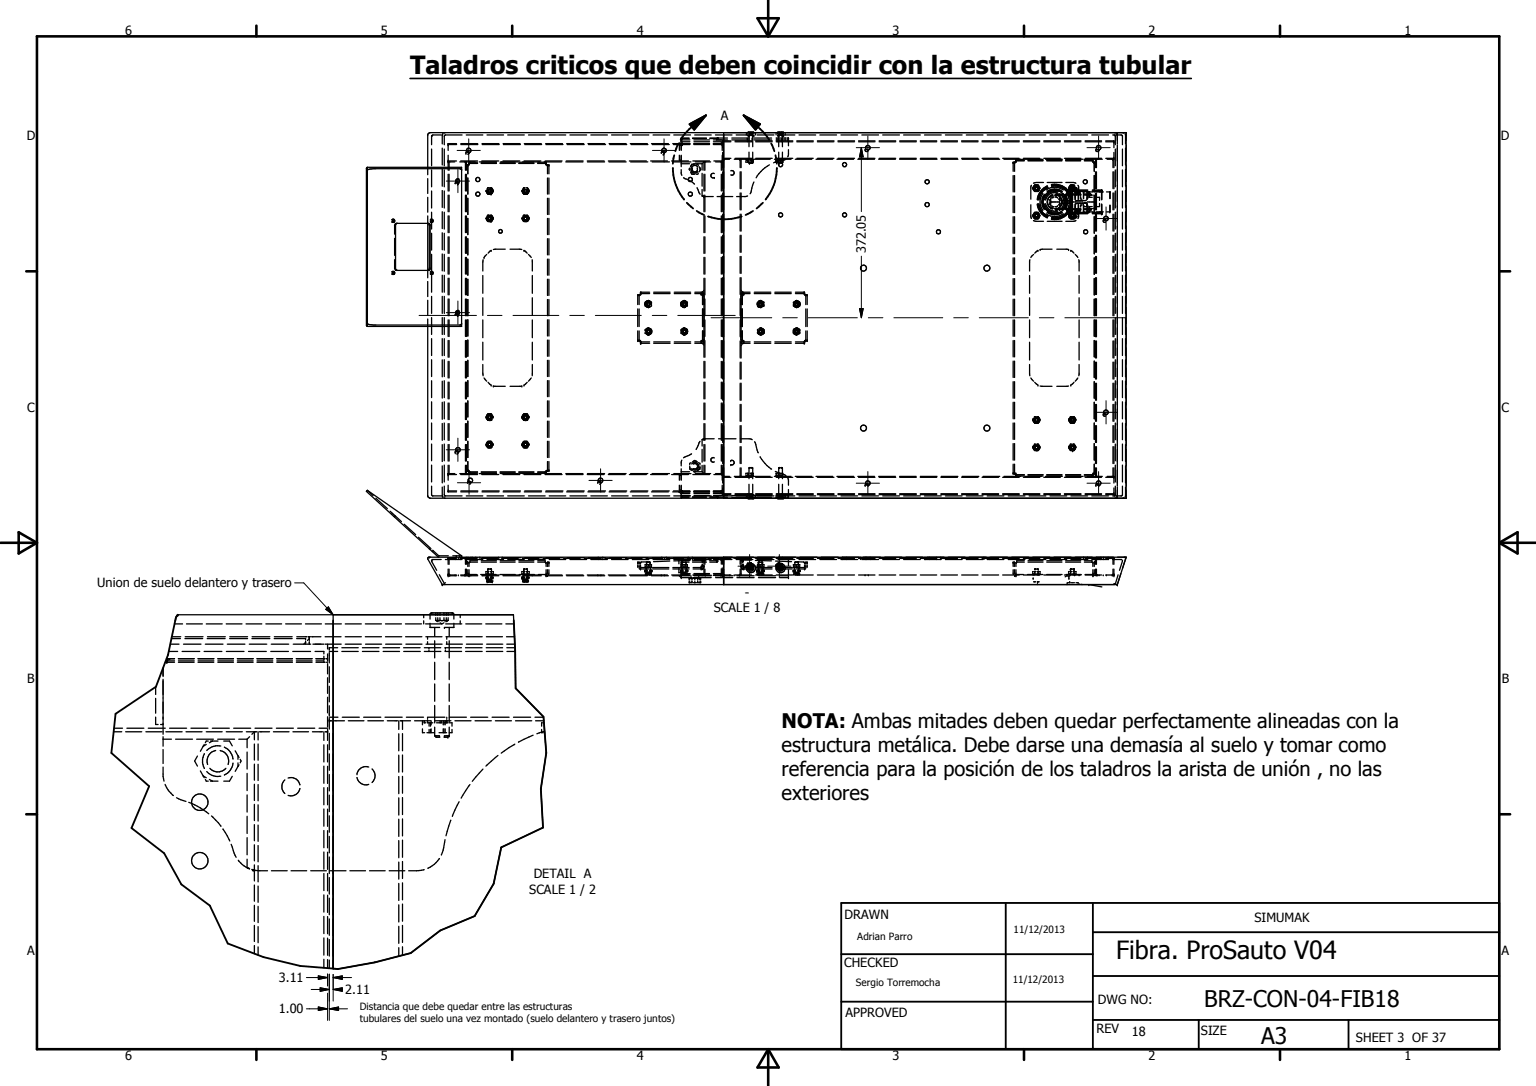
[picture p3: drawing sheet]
<svg xmlns="http://www.w3.org/2000/svg" width="420mm" height="297mm" viewBox="0 0 420 297" stroke-linecap="round" stroke-linejoin="round" font-family="sans-serif">
<defs><g id="words">
<g font-size="6.9">
<text x="112.2" y="20.4">Taladros criticos que deben coincidir con la estructura tubular</text>
<text x="305.3" y="262.2">Fibra. ProSauto V04</text>
</g>
<g font-size="6.3">
<text x="329.4" y="275.4">BRZ-CON-04-FIB18</text>
<text x="345" y="285.6">A3</text>
</g>
<g font-size="5.5">
<text x="213.8" y="199.2">NOTA: Ambas mitades deben quedar perfectamente alineadas con la</text>
<text x="213.8" y="205.8">estructura metálica. Debe darse una demasía al suelo y tomar como</text>
<text x="213.8" y="212.3">referencia para la posición de los taladros la arista de unión , no las</text>
<text x="213.8" y="218.9">exteriores</text>
</g>
<g font-size="3.5">
<text x="34.2" y="9.6">6</text>
<text x="104.2" y="9.6">5</text>
<text x="174.2" y="9.6">4</text>
<text x="244.2" y="9.6">3</text>
<text x="314.2" y="9.6">2</text>
<text x="384.2" y="9.6">1</text>
<text x="197.2" y="32.8">A</text>
<text x="7.3" y="38.4">D</text>
<text x="410.6" y="38.4">D</text>
<text x="236.9" y="69.3" transform="rotate(-90 236.9 69.3)">372.05</text>
<text x="7.4" y="112.6">C</text>
<text x="410.7" y="112.6">C</text>
<text x="26.6" y="160.4">Union de suelo delantero y trasero</text>
<text x="195.3" y="167.4">SCALE 1 / 8</text>
<text x="203.8" y="163.2">-</text>
<text x="7.4" y="186.9">B</text>
<text x="410.8" y="186.9">B</text>
<text x="144.8" y="244.5">SCALE 1 / 2</text>
<text x="146" y="240.3">DETAIL A</text>
<text x="231" y="251.5">DRAWN</text>
<text x="343.1" y="252.3">SIMUMAK</text>
<text x="7.4" y="261.1">A</text>
<text x="410.7" y="261.1">A</text>
<text x="76.3" y="268.7">3.11</text>
<text x="230.9" y="264.6">CHECKED</text>
<text x="94.4" y="271.9">2.11</text>
<text x="300.3" y="274.5">DWG NO:</text>
<text x="76.3" y="277.2">1.00</text>
<text x="231.3" y="278.3">APPROVED</text>
<text x="299.9" y="282.6">REV</text>
<text x="309.6" y="283.3">18</text>
<text x="328.5" y="283.1">SIZE</text>
<text x="370.9" y="285.1">SHEET 3 OF 37</text>
<text x="34.2" y="289.9">6</text>
<text x="104.2" y="289.9">5</text>
<text x="174.2" y="289.9">4</text>
<text x="244.2" y="289.9">3</text>
<text x="314.2" y="289.9">2</text>
<text x="384.2" y="289.9">1</text>
</g>
<g font-size="2.7">
<text x="234.5" y="257.1">Adrian Parro</text>
<text x="277.2" y="255.3">11/12/2013</text>
<text x="234.1" y="269.7">Sergio Torremocha</text>
<text x="277" y="268.7">11/12/2013</text>
<text x="98.4" y="276.4">Distancia que debe quedar entre las estructuras</text>
<text x="98.4" y="279.6">tubulares del suelo una vez montado (suelo delantero y trasero juntos)</text>
</g>
</g></defs>
<g fill="none" stroke="#000" stroke-width=".35">
<path d="M118.1 37.1v2.5M120.7 36.9l-2.4 .1M121.1 36.6l-.1 .3v2.5M121.1 36.6h.1M121.6 37.1l-.1 2.5M121.7 37h.1M121.8 36.9h4.6M121.8 36.3l-.3 .1M121.9 36.9l-.2 .1M122.6 39.5h2.3M122.6 39.6v1.5M124.9 39.3h-2.3v.2"/>
<path d="M126.1 39.5h4.6M126.1 39.3h4.6M127.5 36.9h4.6M131.9 39.3h4.6M131.9 39.5h4.7M133.2 36.9h4.5M137.6 39.3h4.7M137.7 39.5h4.7M138.9 36.9h4.5M143.4 39.3h4.7M143.5 39.5h4.7M144.6 36.9h4.5"/>
<path d="M149.3 39.3h4.6M149.3 39.5h4.7M150.2 36.9h4.6M155 39.3h4.7M155.1 39.5h4.7M155.9 36.9h4.6M160.8 39.3h4.6M161 39.5h4.6M161.6 36.9h4.5M166.6 39.3h4.7M166.8 39.5h4.6M167.3 36.9h4.5"/>
<path d="M172.4 39.3h4.7M172.6 39.5h4.6M173 36.9h4.5M178.2 39.3h4.6M178.4 39.5h4.7M178.6 36.9h4.6M184 39.3h2.4M184.2 39.5h4.5M184.3 36.9h4.6M185.9 39.1l-.2 .2M186 39.8h-.2v1.3M186.1 39.8h.2"/>
<path d="M186.3 37.8h.1M186.3 37.8v.2M186.3 38.1l-.2 .8M186.3 38.9v2.2M186.3 38.3h.1M186.5 37.8h2M186.5 38.3h2.2M186.5 39.3h2.2M186.6 38.1v.2M186.6 39.1v.4M186.8 39.3h-.1M188.5 37.9l-1.9 .1"/>
<path d="M188.7 38.8h-2.1v.1M188.7 39.4l-2.1 .1M189.4 37.8h3.8M189.4 37.9h3.8M189.8 38.3h4.3M189.8 39.5h4.3M189.8 39.3h4.3M189.8 38.8h4.3M189.8 39.4h4.3M190 36.9h4.6M194.2 37.8h2M194.2 37.9l1.9 .1"/>
<path d="M195.1 38.3h3.9M195.1 38.8h2.2v.1M195.1 39.5h2.3M195.1 39.3h2.3M195.7 36.9h4.5M196.1 38.1v.2M196.1 38.1l-.2 .2M196.2 37.8h.2M196.3 37.8v.2M196.3 38.1v.2M196.3 37.9l-.1 .1M196.5 37.8h2.5"/>
<path d="M197.3 39.1v.3h-2.2M197.3 39.5h.1M197.5 39.5h.1M197.5 39.3h.1M197.6 38.3v.3M197.6 38.9v.6M197.6 39.6v1.5M197.7 38.9v1.5M197.7 38.8h2.2M197.9 36.3v100M199.9 38.5h-2.2v.2M200.2 37.8h4.8"/>
<path d="M200.2 38.3h4.8M201.1 38.8h4.5M201.1 38.5h4.5M201.4 36.9h4.5M204.2 36.3v.2M204.2 36.7v.2M204.4 37.8v.2M204.4 38.1v.2M204.5 38.5v.1M204.5 38.7v.1M204.6 36.6l.1-.4h1.4l.1 .4M204.6 36.9v.2h.5"/>
<path d="M204.9 37.1v3M205 36.5l.1 .2M205 36.2v.1M205.1 36.7h.2M205.1 36.7h.1M205.1 36.2v.1M205.1 36.5v.2M205.3 36.2v.1M205.3 36.5v.2M205.3 36.7h.2M205.3 36.8h.2M205.3 36.7h-.3"/>
<path d="M205.5 36.2v.1M205.5 36.5v.2M205.5 36.7h.1M205.6 36.7h.1M205.6 38.5v.1M205.6 38.7v.1M205.7 36.2v.1M205.7 36.5v.2M205.7 36.7h.1M205.7 36.7h-.1M205.7 37.8v.2M205.7 38.1v.2"/>
<path d="M205.8 36.7h-.2M205.8 36.2v.1M205.8 36.5v.2M205.9 37.1v3M206.2 36.9v.2h-.5M206.2 37.8h4.9M206.2 38.3h4.9M206.7 36.3v.2M206.7 36.7v.2M206.7 38.8h4.5M206.7 38.5h4.5M207.1 36.9h4.6"/>
<path d="M212.3 37.8h2.7M212.3 38.3h2.7M212.3 36.3v.2M212.3 36.7v.2M212.3 38.8h4.6M212.3 38.5h4.6M212.5 37.8v.2M212.5 38.1v.2M212.6 38.5v.1M212.6 38.7v.1M212.7 36.6l.1-.4h1.4l.1 .4M212.7 36.9v.2h.6"/>
<path d="M212.8 36.9h4.6M213 37.1v3M213.1 36.2v.1M213.1 36.5v.2M213.1 36.7h.2M213.2 36.7h.1M213.2 36.2v.1M213.2 36.5v.2M213.3 36.7h.1M213.4 36.8h.2M213.4 36.7h.1M213.4 36.2v.1"/>
<path d="M213.4 36.5v.2M213.4 36.7h-.1M213.5 36.7h.1M213.6 36.2v.1M213.6 36.5v.2M213.6 36.7h.2M213.6 36.7h-.1M213.8 38.5v.1M213.8 38.7v.1M213.8 36.2v.1M213.8 36.5v.2M213.8 36.7h.1"/>
<path d="M213.9 37.8v.2M213.9 38.1v.2M213.9 36.2v.1M213.9 36.5v.2M213.9 36.7h-.1M213.9 36.7h.1M214 37.1v3M214.3 36.9v.2h-.5M214.8 36.3v.2M214.8 36.7v.2M215.3 37.8h.4v.2M215.3 38.3h.4"/>
<path d="M215.7 38.1v.4M215.7 38.6v1.3M218 38.8h4.5M218 38.5h4.5M218.6 36.9h4.5M223.6 38.8h4.5M223.6 38.5h4.5M224.3 36.9h4.5M229.2 38.8h4.6M229.2 38.5h4.6M230 36.9h4.6M234.9 38.8h4.4"/>
<path d="M234.9 38.5h4.4M235.7 36.9h4.6M240.5 38.8h4.5M240.5 38.5h4.5M241.5 36.9h4.5M246.1 38.8h4.5M246.1 38.5h4.5M247.2 36.9h4.5M251.7 38.8h4.5M251.7 38.5h4.5M252.9 36.9h4.6M257.4 38.8h4.5"/>
<path d="M257.4 38.5h4.5M258.6 36.9h4.6M263 38.8h4.5M263 38.5h4.5M264.3 36.9h4.6M268.6 38.8h4.6M268.6 38.5h4.6M270 36.9h4.6M274.3 38.8h4.5M274.3 38.5h4.5M275.8 36.9h4.6M279.9 38.8h4.5"/>
<path d="M279.9 38.5h4.5M281.5 36.9h4.6M285.5 38.8h4.6M285.5 38.5h4.6M287.2 36.9h4.6M291.2 38.8h4.5M291.2 38.5h4.5M292.9 36.9h4.6M296.8 38.8h4.5M296.8 38.5h4.5M298.7 36.9h4.5M302.5 38.5h2.2v.2"/>
<path d="M302.5 38.8h2.2M304.4 36.9l2.4 .1M304.7 38.9v1.5M304.7 36.9l.1 .1M304.9 36.3l.3 .1M305 37.1l.1 2.5M305.5 36.6l.1 .3M305.6 36.3v3.1M305.6 39.6v93.4M306.8 37h.1M307 37.1v2.5M307.1 36.3h.2"/>
<path d="M307.4 36.3l.1 .1M307.8 36.7l.1 2.7M100.5 45.8l-.3 .2v43l.3 .3M100.5 45.8v43.5M100.5 45.8h25.8v43.5h-25.8M107.4 60l.3 .2-.1 .6M107.5 60l-.3 .2M117 47.8v-10.9l.6-.6h190.4v100h-190.4l-.6-.6v-48.5M117 48.9v4M117 54v4M117 59.1v16.9M117.9 60h.2"/>
<path d="M118 60l-.3 .2M118.1 40.8v4.5M118.1 46.5v4.6M118.1 52.2v4.7M118.1 58v4.7M118.1 60l.4 .3-.3 .5M118.1 60l-.1 .1M121 40.5v4.6M121 46.3v4.6M121 52.1v4.6M121 57.9v4.6M121.5 40.8v4.5"/>
<path d="M121.5 46.5v4.6M121.5 52.2v4.7M121.5 58v4.7M122.6 44.3h.2M122.6 44h2.3M122.6 42.5v1.4M122.6 44.1v2.5M122.6 47.7v4.5M122.6 53.4v4.5M122.6 59.1v4.5M122.8 44.3v2.3M122.8 47.7v4.5"/>
<path d="M122.8 53.4v4.5M122.8 59.1v4.5M122.9 44.3h1.5M125.1 50.5h.1M125.3 50l-.1 .5M125.3 50l-.4-.3-.4 .6M125.6 49a.64 .64 0 0 0-.9 .3 .64 .64 0 0 0 .3 .8h.6M125.8 44.3h1.4M126 44h4.6M126.3 46.4l-.4-.3h-23.8l-1.6 .4M127.3 44.3v2.3M127.3 47.7v4.5"/>
<path d="M127.3 53.4v4.5M127.3 59.1v4.5M127.4 44.3h2.6M127.5 42l.2-.6h.4l.2 .5-.3 .3M127.6 45.1h.1M127.6 44.3v2.3M127.6 47.7v4.5M127.6 53.4v4.5M127.6 59.1v4.5M127.6 45.3h.1M127.8 45.1h.3M127.8 45.3h.2"/>
<path d="M128 45.1v.1M128 45.3v2.2M128 48.7v4.4M128 54.2v4.5M128 59.7v4.5M128.3 44.6v.2M128.3 45l-.1 .1M128.3 44.7h2.3M128.6 44.5l2 .2M128.6 44.3v.1M130.6 44.4l-2.3 .1M131.1 44.3h4.7"/>
<path d="M131.6 44.4h4.2M131.6 44.7h4.2M131.8 44h4.6M133 59.6l.3 .7M133 52.1l.3 .7M133.1 51.9l-.2 .3 .2 .3M133.1 59.4l-.2 .3 .2 .3M133.1 59.7a.8 .8 0 0 1 1.2-.7 .8 .8 0 0 1 .1 1.3M133.3 52.8l.1 .3h.4M133.3 52.8l.5 .3 .5-.1M133.3 52.7l.3 .3h.7M133.3 52.9l.1 .1"/>
<path d="M133.4 59.4a.66 .66 0 0 0 .6 1 .66 .66 0 0 0 .5-1M133.4 51.9a.64 .64 0 0 0 0 .7 .64 .64 0 0 0 .7 .2M133.4 51.5l-.1 .1M133.4 59l-.1 .1M133.4 52.2l.4 .5 .5-.1M133.6 52.4l.2 .2M133.6 53l.1 .1M133.6 59.9l.2 .2M133.6 59.9l.1 .1M133.6 52.2v.2M133.6 59.5v.1M133.6 51.9v.5"/>
<path d="M133.6 52v.1M133.7 59.4v.6M133.7 51.4h-.1M133.7 58.8l-.1 .1M133.7 52.7h.1M133.8 51.4h-.4l-.1 .2M133.8 58.8h-.4l-.1 .3M133.8 52.6h.1M133.8 59.4l-.2 .2M133.8 51.4l.8 .3 .2 .6M133.8 51.9l-.2 .1M133.8 59.4h.1"/>
<path d="M133.8 59.4h.3M133.9 51.7l.5 .4M133.9 51.8l.4 .2M133.9 51.8l-.3 .1M133.9 51.9h.3M134.1 51.4h.3l.2 .2M134.1 58.8h.3l.2 .3M134.1 52.7l.1 .1M134.1 52.7h-.2M134.2 52.7h.1M134.2 60h.1M134.2 59.4l.1 .1"/>
<path d="M134.2 59.3l.2 .1M134.2 52.7l.1 .1M134.2 51.8l.2 .1M134.3 52.5l-.5 .1M134.3 52.7h.1M134.3 52.1h.1M134.3 59.9l-.3 .2M134.3 52l-.2 .6M134.3 59.5l.1 .2M134.3 52.7l-.2 .1M134.3 52.6l.1 .1M134.3 52.1v.2"/>
<path d="M134.3 59.5v.1M134.3 59.8l-.1 .2M134.3 59.8v.1M134.4 59.7l-.2 .3-.4 .1M134.4 59.7l-.1 .1M134.4 52.9v.1M134.4 52.1l-.1 .5M134.4 59.6l-.1 .5M134.4 59a.89 .89 0 0 1 0 1.5M134.4 51.5l.5 .6-.1 .4M134.4 52.8l.1 .2M134.4 52.4l-.2 .3"/>
<path d="M134.4 52.9l-.1 .1M134.5 51.9l.1 .6-.3 .2M134.6 52.8l-.2 .3h-.3M134.8 59.4v.4M134.8 52.3l-.4 .6M134.8 52.2v-.2l.1 .2-.1 .3M134.8 52.3v.2M134.8 59.5v.1M134.8 52.5l-.4 .5-.1-.1M136.8 44.4h4.1M136.8 44.7h4.1M137 44.3h4.8"/>
<path d="M137.6 44h4.6M141.9 44.4h4.1M141.9 44.7h4.1M142.8 52.1l.3 .7M142.8 59.6l.3 .7M142.9 51.9l-.2 .3 .2 .3M142.9 59.4l-.2 .3 .2 .3M142.9 44.3h4.7M143.1 52.8l.1 .3h.4M143.1 59.3a.81 .81 0 0 1 1.4 .1 .81 .81 0 0 1-.8 1.1M143.1 52.8l.6 .3 .3-.1M143.1 52.9l.1 .1"/>
<path d="M143.2 51.9a.65 .65 0 0 0 .1 .8 .65 .65 0 0 0 .8 0M143.2 59.4l-.1 .4 .5 .6a.7 .7 0 0 0 .7-1M143.2 59.7a.6 .6 0 0 0 .7 .5M143.2 52.2v.1M143.2 51.5l-.1 .1M143.2 59l-.1 .1M143.2 52.3l.1 .2M143.3 59.6v.1M143.3 59.7l.1 .1M143.3 59.7l.2 .3M143.3 44h4.6M143.3 59.4a.53 .53 0 0 1 .8-.1 .53 .53 0 0 1 .1 .8"/>
<path d="M143.3 52.5l.3 .2M143.4 53l.1 .1M143.4 59.8h.1M143.4 52.4l.1 .1M143.4 51.5a.82 .82 0 0 0-.3 1.2 .82 .82 0 0 0 1.2 .1M143.5 52.5l.1 .1M143.5 59.9v.1M143.5 60l.2 .1M143.5 51.4h-.1M143.5 58.8l-.1 .1M143.5 51.8l-.2 .5M143.5 51.9l-.1 .5"/>
<path d="M143.6 52.6h.3M143.6 51.4h-.4l-.1 .2M143.6 58.8h-.4l-.1 .3M143.6 52.6h.2M143.7 59.4l-.4 .3M143.8 51.8l.1 .1M143.8 59.3l-.4 .2 .1 .5M143.8 51.8l-.5 .3 .1 .3M143.8 51.8l.4 .4-.2-.2M143.8 52.6h.1M143.8 59.4l.2 .1M143.9 51.4h.4l.1 .2"/>
<path d="M143.9 58.8h.4l.1 .3M143.9 52.7l.1 .1M143.9 52.7h-.1M144 52.5h.1M144 52.5l-.1 .1M144 59.3l.3 .3M144 52.7l.1 .1M144 52.7h-.4M144 52.7h.1M144 51.8l.3 .4-.3 .5M144 51.9v.1M144.1 52l.1 .3"/>
<path d="M144.1 59.5l.1 .2M144.1 52.4l-.2 .2M144.1 59.9l-.2 .2M144.1 52.3l-.1 .2M144.2 52.2l-.2 .3M144.2 59.7l-.2 .4M144.2 52.6v.1M144.2 52.9v.1M144.2 52.6l-.2 .1M144.2 52.3l-.1 .2M144.2 59.7l-.1 .2M144.3 59.6l-.4 .6"/>
<path d="M144.3 59a.89 .89 0 0 1-.1 1.5M144.3 51.5a.89 .89 0 0 1-.1 1.5l-.1-.1M144.3 52.8v.2M144.3 52.4l-.1 .2M144.3 51.9l.1 .4-.3 .4M144.4 52.8l-.1 .3h-.4M144.6 52.3l-.3 .5M144.6 51.9l.2 .3-.2 .3M144.6 59.4l.2 .3-.2 .3M144.6 52v.2M144.6 52.3v.2M144.6 59.5v.1"/>
<path d="M144.6 59.8v.1M147.1 44.4h2.1M147.1 44.7h2.1M148.8 44.3h4.8M149.1 44h4.6M149.1 44.5l-2 .2M149.1 44.3v.1M149.3 44.4l.1 .1M149.3 44.7h.1M149.4 44.6v.2M149.4 45l.1 .1M149.6 45.1h.3"/>
<path d="M149.8 45.1v.1M149.8 45.3v2.2M149.8 48.7v4.4M149.8 54.2v4.5M149.8 59.7v4.5M150 45.1l.1 .1M150.1 45.3v2.2M150.1 48.7v4.4M150.1 54.2v4.5M150.1 59.7v4.5M154.8 44.3h4.7M154.9 44h4.6"/>
<path d="M160.6 44h4.7M160.7 44.3h4.7M166.4 44h4.6M166.6 44.3h4.7M172.2 44h4.6M172.5 44.3h4.7M178 44h4.6M178.4 44.3h4.7M181.8 41.8a.44 .44 0 0 0-.6-.4 .44 .44 0 0 0-.3 .6M181.8 41.8l-.4 .4M183.7 44h4.6M184.3 44.3h4.7"/>
<path d="M185.8 42.5v1.3h.2M186.1 43.8h.2M186.3 42.5v1.9M186.3 44.6v1M186.3 46.4l.2 1.6M186.3 44.8h2.3M187 48.6l.9 .4M188.1 49.1l.9 .5M188.7 46l-.2 .3 .2 .3M188.9 47l.1 .3M189 49.6l1 .8M189 47.3l.3 .1"/>
<path d="M189 45.3l-.1 .3M189 47.3l.1 .1M189.1 45.1l-.1 .2M189.2 47.5l.2 .2M189.3 45.1l-.3 .2M189.4 45.9a.74 .74 0 0 0 .7 1.1 .74 .74 0 0 0 .6-1M189.4 44.9l-.2 .1M189.5 47.5l.2 .2M189.5 44h4.6M189.6 47.7h.5M189.6 44.9h.5M189.7 44.9l-.2 .1"/>
<path d="M189.8 44.8h2.3M190.2 44.3h2.5M190.4 44.9h.5l.1 .4M190.7 51.4l.8 1.7M190.7 45.9v.1M190.9 45.7a1.04 1.04 0 0 0-1.5-.2 1.04 1.04 0 0 0 0 1.6 1.04 1.04 0 0 0 1.5-.2M191 47.3l-.1 .4h-.5M191.3 45.6l.2 .3M191.5 45.9v.2M191.5 46.4v.3M191.5 46.7l-.2 .3M191.5 45.9v.1"/>
<path d="M191.5 46.5v.2M191.6 46.1v.3M192.1 51.8v1.8h.1M192.1 44.8v1.7M192.1 47.4v3.5M192.1 53.6l.5 .2M192.2 44.6l-.1 .2M192.4 53.7l.2 .1M192.4 44.4l.2-.1v2.3M192.6 47.7v4.5M192.6 53.4v4.5M192.6 59.1v4.5"/>
<path d="M192.6 53.8h2.5M192.8 44.3v2.3M192.8 47.7v4.5M192.8 53.4v4.5M192.8 59.1v4.5M192.9 44.3h1.5M195.3 44h2.3M195.4 47.5a.64 .64 0 0 0-.9 .3 .64 .64 0 0 0 .3 .8h.6M195.7 44.3h1.6v2.3M196.2 53.8h4.2M197.3 47.7v4.5M197.3 53.4v4.5"/>
<path d="M197.3 59.1v4.5M197.4 44.3h.2M197.6 42.5v1.4M197.6 44.1v2.5M197.6 47.7v4.5M197.6 53.4v4.5M197.6 59.1v4.5M197.7 41.7v1.5M197.7 43.3v2.5M197.7 47v4.6M197.7 52.8v4.6M197.7 58.6v4.6"/>
<path d="M197.7 43.6h.2M197.7 43.3h2.2M198 43.6h1.5M199.9 46.7a.63 .63 0 0 1 .9 .4 .63 .63 0 0 1-.6 .8l-.3-.1M200.9 43.6h1.4M201.1 43.3h4.5M202.5 47v4.6M202.5 52.8v4.6M202.5 58.6v4.6M202.7 43.6v2.2M202.7 47v4.6M202.7 52.8v4.6"/>
<path d="M202.7 58.6v4.6M204 43.6v.2M204 44.1v.3h.2M204.2 43.6l.1 .1M204.2 43.6v.1M204.4 44.4h.5M204.4 43.3h.1M204.4 43.4v.3h.4M204.5 53.6l-.5 .2h-2.5M204.5 43.7v.2M204.5 44.1v.3M204.6 43.7v.2"/>
<path d="M204.6 44.1v.3M204.7 43.6v.2M204.7 44.1v.3M204.9 41.6v3h.3M205 43.6h-2.5v2.2M205 44.6l.3 .1M205.2 44.4h.5M205.3 43.6v.1M205.3 43.6l-.3 .1M205.5 43.6v.2M205.5 44.1v.3M205.5 43.7h.3"/>
<path d="M205.6 43.6v.2M205.6 44.1v.3M205.7 43.3h.1M205.7 43.4v.3M205.8 44.6l-.3 .1M205.9 41.6v3h-.3M205.9 43.7l.2 .2M206.1 44.1v.3h-.2M206.1 43.6h4.6M206.2 49.8l-1 3.2M206.7 43.3h4.5M210.5 45.1l-1.8 1.3-1.9 2.2"/>
<path d="M211.8 43.6h4.6M212.2 44.1v.3h.2M212.3 43.3h4.6M212.4 43.6l-.2 .3M212.5 43.6v.2M212.5 44.1v.3M212.5 43.3h.1M212.5 43.4v.3h.4M212.7 44.4h.6M212.8 43.6v.1M212.8 43.6v.2M212.8 44.1v.3"/>
<path d="M212.9 43.6v.2M212.9 44.1v.3M213 41.6v3h.3M213 43.7h.4M213.1 44.6l.3 .1M213.2 43.6v.1M213.5 43.7v.2M213.5 44.1v.3M213.6 44.4h.4M213.6 43.6v.2M213.6 44.1v.3M213.6 43.7h.3v.2"/>
<path d="M213.9 43.3h.1M213.9 43.4v.3M213.9 44.1v.3M213.9 44.6l-.3 .1M214 43.6v.1M214 41.6v3h-.3M214.1 43.6l-.1 .1M214.2 44.1l-.1 .3M214.2 43.6v.2M214.9 43.6l-3.3 .9M215.7 40.9v1.4l-.2 .6M217.5 43.6h4.6"/>
<path d="M218 43.3h4.5M223.2 43.6h4.6M223.6 43.3h4.5M228.9 43.6h4.6M229.2 43.3h4.6M234.6 43.6h4.6M234.9 43.3h4.4M236.7 40.8v.4l.2 .2h.3l.3-.3M237.4 40.8l.1 .3M240.4 43.6h4.5M240.5 43.3h4.5M246.1 43.6h4.5"/>
<path d="M246.1 43.3h4.5M251.7 43.6h4.6M251.7 43.3h4.5M257.4 43.3h4.5M257.5 43.6h4.5M263 43.3h4.5M263.2 43.6h4.5M268.6 43.3h4.6M268.9 43.6h4.6M274.3 43.3h4.5M274.6 43.6h4.6M277.1 48v4.5"/>
<path d="M277.1 53.6v4.6M277.1 59.3v4.5M277.3 44.4l-.2 2.5M277.4 44.4h.3M277.5 44.4v2.5M277.5 48v4.5M277.5 53.6v4.6M277.5 59.3v4.5M277.9 44.2l-.1 .2M277.9 43.6h.1M277.9 43.6v.1M277.9 43.9v.2"/>
<path d="M277.9 44h.1M278 43.6h2.2M278 44h2.2M278.1 43.6v.1M278.1 43.8l2.1 .1M279.9 43.3h4.5M280.3 43.6h4.5M281.2 43.6h4.1M281.2 44h4.1M281.2 43.9h4.1M282 56v3.3l.1 .5M282.1 50.7l-.1 .4v3.4"/>
<path d="M282.6 51.2v.5M282.6 58.8v.4M282.6 51.6v.2M282.6 59.1v.2M282.6 51.8v.1M282.6 59.3v.1M282.6 58.7l-.1 .3 .1 .3M282.6 51.2l-.1 .3 .1 .3M282.6 59.3h.2a.81 .81 0 0 1 .8-1.1 .81 .81 0 0 1 .6 1.2M282.6 51.2v.2M282.6 58.7v.2M282.7 51.9h.1"/>
<path d="M282.7 59.4h.1M282.7 51.9l.5 .5M282.7 59.4l.5 .5h.5M282.8 51.8h-.2M282.8 51.9h-.1M282.8 59.4h-.1M282.9 59.6l.1 .3h.3M282.9 52.1l.1 .3h1l.2-.3M282.9 51.9h-.2M282.9 59.4l-.2 .1M282.9 59.5l-.1 .1M282.9 52l-.1 .1"/>
<path d="M282.9 59.3l.3 .1M283 51.6l.2 .3M283 51.6l-.1 .1M283 59.2h-.1M283 58.7l.3-.3h.6l.3 .5-.2 .4M283 59.3h.1M283 59.3l.2 .1M283.1 58.7l-.1 .5M283.1 59.3l-.2 .1M283.1 58.8v.3M283.1 59.1l.3 .3M283.1 51.6l.1 .1"/>
<path d="M283.1 59.1l.1 .1M283.1 51.6l.4 .3M283.1 51.5l.1 .2M283.2 51.9h-.2M283.2 59.4h-.2M283.2 59.4l.1 .1M283.2 58.7l-.1 .1M283.2 58.8l-.1 .3M283.2 58.8h.1M283.2 51.1l-.2 .1M283.2 59.2l.5 .1M283.2 51.7h.1"/>
<path d="M283.2 59.2h.1M283.2 51.2l-.1 .4M283.2 58.5l-.2 .7M283.2 58.5l-.1 .2M283.2 58.5a.51 .51 0 0 1 .8 .3 .51 .51 0 0 1-.3 .7h-.4M283.2 58.7h.1M283.3 51.2l-.1 .2M283.3 51l.2-.1a.6 .6 0 0 0-.5 .7M283.3 58.1h-.3l-.1 .3M283.3 50.6h-.3l-.1 .3M283.4 51.1l-.2 .1M283.5 51.1h.2"/>
<path d="M283.5 51.1h-.1M283.5 58.6l-.2 .1M283.6 58l-.5 .2-.5 .5M283.6 50.5l-.5 .2-.5 .5M283.6 58.6h.1M283.7 58.6l.2 .3-.2 .4M283.7 58.6l-.5 .1M283.7 58.1h.3l.2 .3M283.7 51.1l.2 .3M283.7 50.6h.3l.2 .3M283.7 51.1h.1M283.7 51l.3 .6"/>
<path d="M283.7 58.6l.1 .1M283.7 55.8a4.8 4.8 0 0 0 2.8 3.8M283.7 58.1l.2 .1M283.7 50.6l.2 .1M283.7 59.3l-.1 .1M283.7 51.2h.1M283.8 51.2l.1 .2M283.8 58.7v.1M283.9 58.9v.2M283.9 59.8l-.2 .1M283.9 51.3v.3M283.9 52.3l-.2 .1"/>
<path d="M283.9 51.6l-.2 .3-.4-.1M283.9 51.6v.1M283.9 51.7l-.2 .1M283.9 51.4v.3M283.9 56v-.2a4.6 4.6 0 0 0 2.6 3.7M283.9 56l.8 2M284 51.7l-.3 .3-.5-.1M284 55.8v.2M284 56l.8 1.9M284 58.3h.1M284 50.8h.1M284 53.9v.8"/>
<path d="M284 51.8l.2-.4-.2-.3-.7-.2-.3 .2 .2 .8M284.1 59.6l-.1 .1M284.1 52.1l-.1 .1M284.2 51.1a.7 .7 0 0 0-1-.2 .7 .7 0 0 0-.3 .9h.2M284.2 58.7l-.5-.4h-.4l-.4 .4v.6M284.2 59.6l-.2 .3h-.3M284.2 51.7a.65 .65 0 0 1-1.2 0l-.1 .1M284.2 59.3l-.9 .2M284.2 51.1v.1M284.2 59.3h.1M284.2 55.8l.2 .9zM284.2 53.4l-.3 1.3v-.3"/>
<path d="M284.3 52l-.4 .3M284.3 59.5l-.6 .4M284.3 51.6a.8 .8 0 0 0-1.1-.9 .8 .8 0 0 0-.2 1.4M284.3 58.7l.2 .3-.2 .3M284.3 51.2l.2 .3-.2 .3M284.4 56.7l.7 1.3M284.6 52.7l-.3 .5M284.6 53.3l-.4 1.4M284.8 57.9l.6 .9 1.1 .6M284.8 52.5l-.7 1.4M284.8 57.6l.3 .4M284.8 52.3l-.7 1.4"/>
<path d="M285.1 58.3l1.4 1.1M285.1 58l.8 .7M285.3 52.9a4 4 0 0 0 0 4.7M285.4 55.9l.4 1M285.4 49.9h-1.9l-.8 .2M285.5 43.3h4.6M285.5 52.1l-.9 1.2M285.7 53.1a3.4 3.4 0 0 0 0 4.2M285.7 55.8a2.79 2.79 0 0 0 3.7 2.1M285.7 56.9l.2 .2M285.7 54.6v.1M285.8 56.9l.5 .6"/>
<path d="M285.8 53.3a3.4 3.4 0 0 0-.2 3.4M285.9 58.7l.8 .5zM285.9 53.3a3.4 3.4 0 0 0-.1 3.8M286 43.6h4.6M286 55.8a2.55 2.55 0 0 0 3.3 1.9M286.2 58.5a4 4 0 0 0 4.7 0M286.2 52a4 4 0 0 1 4.7 0M286.3 43.6h4.2M286.3 44h4.2M286.3 57.5l.4 .3M286.3 43.9h4.2M286.4 58.1a3.6 3.6 0 0 0 4.2 0"/>
<path d="M286.4 52.4a3.6 3.6 0 0 1 4.2 0M286.5 49.9h4M286.5 50.8a4.8 4.8 0 0 0-2.8 3.8M286.5 51l-.9 .6-.9 .9M286.5 51l-1.4 1.1M286.5 51.1l-1 .6-.7 .8M286.5 54.7a2.07 2.07 0 0 0 1.4 2.4M286.6 57.9a3.2 3.2 0 0 0 3.8 0M286.6 57.8l.1 .1M286.6 57.8v.1M286.6 52.6a3.3 3.3 0 0 1 3.8 0M286.6 57.9l.4 .2"/>
<path d="M286.6 52.6h.1M286.7 57.8l1.2 .5 1.6-.1M286.7 51.3l-1.6 1.1-.5 .9M286.7 52.6l-.9 1-.4 1M286.7 57.9l.3 .2M286.7 52.6h-.1M287.2 55.8l.2 .2M287.2 54.7v.3M287.2 55.4v.4M287.3 53.6a2 2 0 0 0 .5 3.5M287.4 55.2h2.5M287.4 55.2v.5"/>
<path d="M287.4 52.2l-.7 .4M287.4 54.4l-.2 .3M287.4 56.2l.1 .6M287.4 54.7v.5M287.5 53.6l-.1 .7M287.6 50.6a4.1 4.1 0 0 1 2.9 .4M287.6 56.9l.2 .1M287.6 50.5l.9-.1a4.8 4.8 0 0 1 3.5 1.5M287.6 50.7l1.3-.1 1 .2M287.6 50.7l.8-.2 1.6 .3M287.7 59.5h.1M287.7 50.9h.1"/>
<path d="M287.7 56.3l.2 .3h.4M287.7 50.9a4.4 4.4 0 0 1 4 1.3M287.8 57h.3M287.8 57.1h.1M287.9 52.1l1.6 .1M287.9 53.3l-.9 .7-.3 .5M287.9 53.3l-.4 .2M288 59.9l-.4-.1 .9 .1M288.1 53.4l-.5 .1M288.3 53.9h-.4l-.2 .2M288.4 57.1h2.2M288.4 51.9l-.9 .2-.9 .5"/>
<path d="M288.7 53.9h.4l.2 .2M288.7 52l1.7 .6M288.8 57.1l.1 .2h1.9M288.8 53.2v.1M289 59.9h-.6M289.1 53.3l1 .6 .4 1M289.1 53.3l.9 .7 .5 .9M289.3 52.8a2.49 2.49 0 0 0-3.3 1.9M289.3 56.3l-.2 .3h-.4M289.4 52.5a2.84 2.84 0 0 0-3.7 2.1M289.6 54.4l.2 .3M289.8 59.4l-2.1 .1"/>
<path d="M289.8 53.1h.1M289.8 55.8h.1M289.8 54.7h.1M289.8 55.8l-.2 .2M289.8 56.8l-.7 .3M289.8 53.2l.1 .4M289.8 54.7v.3M289.8 55.4v.4M289.9 54l.1 .6M289.9 56.9l-.1 .4M289.9 50.8l2 1.3M290 55.9l-.1 .6"/>
<path d="M290 50.8l1.4 .8M290.1 59.6l-1.2 .3M290.1 54.8l2.9 .1M290.2 53.3l.4 .5 .4 1.1M290.4 57.9a3.1 3.1 0 0 1-3.4 .2M290.4 52.6h.1M290.4 57.8v.1M290.4 53.1l.2 .2M290.5 54.9v.6M290.5 55.5l-.5 1M290.5 55.5a2.09 2.09 0 0 1-1.4 1.6M290.6 52.9a3.2 3.2 0 0 1 .6 4"/>
<path d="M290.6 53.3a2.71 2.71 0 0 1 0 3.8M290.6 57.1l-.2 .2M290.6 53.3l-2.2 .1M290.8 53.1h-1.9M290.9 51.2l.9 .7M291 54.9v.7M291 55.6l-.8 1.5M291.1 54.8l-.2 .1M291.1 55.6l.1 .1M291.1 55.2h5M291.1 58.7l-1.3 .7M291.1 53.3l.4 .6"/>
<path d="M291.2 43.3h4.5M291.2 53.3l.3 .6M291.2 56.9l-.6 .7M291.2 56.9l-.6 .6M291.2 54.7l-.1 .1M291.4 53.1l.2 .4M291.4 58.9l-2 .9M291.5 53.9l.2 1.3-.2 1.3M291.5 43.6h4.1M291.5 44h4.1M291.5 56.5l-.4 .6M291.5 43.9h4.1"/>
<path d="M291.5 56l.1 .6M291.5 49.9h2.1l.7 .2M291.5 53.9l.3 .9-.3 1.7M291.5 56.5l-.3 .6M291.6 53.5a3.6 3.6 0 0 1-.2 3.8M291.6 53.1h1.3M291.6 57.3h4M291.6 53.1v.4M291.6 53.8l-.1 .7M291.6 57v.3M291.6 57.3l.1 .1M291.7 53.3h3.9"/>
<path d="M291.7 57.1h3.9M291.7 58.2l-.6 .5M291.7 43.6h4.6M291.7 53l-.1 .1M291.7 53.1h3.8M291.7 52.9a3.9 3.9 0 0 1 0 4.7M291.7 51.9l.7 .1M291.8 58.5a4.8 4.8 0 0 1-4.2 1.2M291.8 58.1h.5M291.8 52.4h.5M291.8 57.6l.1 .1M291.9 52.7h1.3"/>
<path d="M291.9 57.7h1.3M291.9 57.9l1.2 .1M291.9 52.6v.1M291.9 57.7v.1M291.9 52.7l-.1 .2M291.9 58.4l-1 .8M292 52.4l.8 1.3 .1 .9M292 58.5a4.8 4.8 0 0 1-4.4 1.5M292.3 53.1l.1 .2M292.4 52.5v.1M292.4 52.7h.1M292.4 57.7v.1"/>
<path d="M292.4 51.6l.1 .2M292.4 59.1l.2 .2M292.4 53.3l.5 1.9M292.4 57.2l-.1 .1M292.4 51.2v.5M292.4 57.9v.1M292.4 58.8v.4M292.4 52.5h.8M292.4 58h.8M292.4 58.4l-.7 .2M292.5 51.2l-.2 .3 .2 .3M292.5 58.7l-.2 .3 .2 .3"/>
<path d="M292.5 51.8v.1M292.5 58.1l.9-.1-.7 .3-.3 .6M292.5 52.4h.9M292.5 59.4h.1M292.5 51.9l.1 .2M292.5 59.4a.97 .97 0 0 0 1.6 .1M292.5 53a4.5 4.5 0 0 1 0 4.4M292.6 51.8h-.1M292.6 59.3l.1 .2M292.6 52v.1M292.6 52.2v.2M292.6 58.1v.1"/>
<path d="M292.6 52.1l.2 .3M292.6 51.9h-.1M292.6 58.5v.8M292.6 52.1l.4 .3 .7-.1M292.6 59.4l-.1 .1M292.6 56.7l-.2 .5M292.7 51.9v.2h.4M292.7 59.5l.1 .4h.3M292.7 51.6l.1 .2M292.7 59.1l.1 .2M292.7 52l-.1 .1M292.7 52l.7 .3"/>
<path d="M292.7 53.2l-.1-.2 .5 1.2M292.8 51.5v.2M292.8 59.3l.2 .1M292.8 52.9a5 5 0 0 1 0 4.6M292.8 59.3v.1M292.8 58.1l-.2 .2M292.8 58.8l.2 .6M292.8 58.8l-.1 .4M292.8 51.5l.1 .3M292.8 51.7l.5 .4M292.9 58.3h-.2l.1 1M292.9 52.5v.1"/>
<path d="M292.9 52.7h.1M292.9 57.7v.1M292.9 57.9v.1M292.9 51.7l-.1 .1M292.9 51.3l-.1 .2M292.9 51.7l.1 .2M292.9 52l1.3 .1M292.9 58.4h1.1M292.9 51.8l-.1 .1M292.9 52.4v.1M292.9 52.6v.1M292.9 55.2l-.3 1.5"/>
<path d="M292.9 53.6l.2 .5M292.9 51.4h.1M292.9 51.6v.1M292.9 51.9h-.1M292.9 58.8v.3M292.9 59.4h-.1M292.9 51.1v.2M292.9 51.4l.1 .2M292.9 55.8a3.4 3.4 0 0 1-.9 2.3M293 58.8l-.1 .4M293 59.4l.1 .1M293 55.6l-2.9 .1"/>
<path d="M293 58.3l.7 .1M293 51.2l-.1 .4M293 58.7l-.1 .1M293 59.2l.1 .1M293 51.7l.1 .1M293.1 51.1l-.1 .2M293.1 51.8h.1M293.1 58.7h.1M293.1 51.8l.1 .1M293.1 52.5h-1.2M293.1 54.2v2.1M293.1 56.3l-.5 1.2"/>
<path d="M293.1 56.3l-.5 1.1M293.1 51.4v.1M293.1 52v.1M293.1 52.2v2.1M293.1 56.2v2M293.1 58.3v.1M293.1 50.6h-.3l-.2 .3M293.1 51.1l-.1 .1M293.1 58.6l.6 .2M293.1 58.3l-.4 .4M293.1 51.4l-.4 .1M293.1 58.6l.5 .1"/>
<path d="M293.1 50.9h.6M293.1 51.1h.1M293.1 58.4l-.3 .3M293.1 50.9l-.3 .3M293.1 59.5l.4 .1M293.1 59.3l.3 .1M293.1 51.5v.2M293.1 51.9v2.7M293.1 55.8v2.9M293.1 59v.3M293.1 59.4h.1M293.2 58.6l-.2 .1"/>
<path d="M293.2 51l.5 .2M293.2 51l-.4 .3M293.3 51.1l.3 .1M293.3 51.1h-.2M293.3 51.1h.2M293.3 51.4l-.2 .1M293.4 50.5l-.7 .3-.3 .6M293.4 52v2.6M293.4 55.9v2.5M293.4 58.5l-.6 .3M293.4 51.4h.5M293.4 52.1h.5"/>
<path d="M293.5 52.4h.9v.3M293.5 50.6h.3l.2 .3M293.5 58.6l.2 .2M293.5 51.1l.1 .1M293.5 51.1l.2 .5M293.6 51.2l.1 .2M293.6 50.6l.1 .1M293.6 58.1l.1 .1M293.6 59.2l-.7 .1M293.7 59.1h.1M293.7 51.3v.1M293.7 58.4l.2 .3v.6"/>
<path d="M293.7 50.9h-.8l-.2 .3 .1 .5M293.7 51.6l-.2 .3M293.7 50.9l.3 .5M293.7 52.3l-.1 .1M293.7 58.8v.1M293.7 58.9v.3M293.7 58.4l.3 .3M293.7 59.8l-.1 .1M293.7 51.6l-.1 .2-.5 .1M293.7 58.8v.3M293.7 50.9l.3 .3M293.7 51.4v.2"/>
<path d="M293.7 58.9v.2M293.7 51.4v.1M293.8 58.3h.4M293.8 51.7l-.3 .3-.5-.1M293.8 59.3l-.7 .2M293.8 59.5h.3M293.8 58.8a.52 .52 0 0 1-.2 .6 .52 .52 0 0 1-.6 0M293.8 59.6h.2M293.8 50.8h.2M293.8 58.3h.2M293.8 58.1l.2 .3M294 51.4l-.1 .4"/>
<path d="M294 52.1l-.2 .1M294 51a.81 .81 0 0 0-1.2-.2 .81 .81 0 0 0-.1 1.2M294 59.6l-.2 .1M294 51.8l-.5 .3M294 51.4l.1 .1M294 59.6l-.2 .3h-.3M294 52.1l-.2 .3M294 59.3l-.3 .2h-.6M294 51.7v.1M294 59.3l-.1 .1M294 52.1l-.3 .2M294 52.5l.8 .1"/>
<path d="M294 58.6a.81 .81 0 0 1-.2 1.1 .81 .81 0 0 1-1.1-.2M294 57.7h1.4M294.1 52l-.1 .1M294.1 59.5l-.1 .1M294.1 51.4h.4M294.1 51.5v.2M294.1 51.9v.2M294.1 52.4v2.3M294.1 55.8v2.3M294.1 58.3v.4M294.1 59v.3M294.1 59.3h.1"/>
<path d="M294.1 59.3h-.1M294.1 52.1v2.5M294.1 55.8v2.5M294.1 59.4h.1M294.1 59.5h.1M294.2 51.2l.1 .3-.1 .3M294.2 58.7l.1 .3-.1 .3M294.2 52.2v2.1M294.2 56.2v2M294.2 58.3v.1M294.2 59.3v.1M294.2 51.4l-.1 .1"/>
<path d="M294.2 52.5h1.2M294.3 53.1h1.3M294.3 55.6l2.8 .1M294.3 52h3.2M294.3 58.4h3.2M294.4 58.3h.2M294.4 57.7v.3l-.9 .1M294.5 52.1h-.4M294.5 51.4l.1 .1M294.5 51.5h.1M294.6 52.2l2.9 .2M294.6 59.3l-.8 .1"/>
<path d="M294.6 51.5v.2M294.6 51.9v.2M294.6 58.3v.4M294.6 59v.3M294.6 59.3h-.1M294.8 57.9l-.8 .1M294.8 52.7h.1M294.8 57.7v.1M294.8 50.7l.3 .4v3.4M294.9 52.5v.1M294.9 52.7h.1M294.9 57.7v.1"/>
<path d="M294.9 57.9v.1M294.9 52.4v2.3M294.9 55.8v2.3M295.1 56v3.3l-.3 .5M295.2 52v.1M295.2 52.2v.2M295.2 58.1v.1M295.2 58.3v.1M295.4 52.7h-1.4M295.4 57.9l-1.2 .1M295.4 52.6v.1M295.4 57.7v.1"/>
<path d="M295.4 52.7l.1 .2M295.5 57.6l-.1 .1M295.6 53v.1M295.6 53.1v.4M295.6 53.8l.1 .7M295.6 57v.3M295.6 57.3v.1M295.7 56l-.1 .6M296 54.7l.4 .2M296.2 55.6l-.2 .1M296.4 56.1v1.9h.3M296.4 53.1h2"/>
<path d="M296.6 53.3l2.3 .1M296.6 43.6h2.2M296.6 44h2.2M296.7 52.5h-.3v1.8M296.8 43.3h4.5M297.1 52.5h.5M297.1 58h.5M297.1 54.8l-2.8 .1M297.3 55.9l.1 2.1M297.4 43.6h2.5M297.4 55.2h2.5M297.4 52.5l-.1 2.1"/>
<path d="M297.5 58.1l-2.9 .1M297.5 53.1h.1M297.5 52.5v1.8M297.5 56.1v1.9M297.8 52.5h.1M297.8 58h.1M297.8 52.5v.5M297.8 53.5v.5h1M297.8 57.5v.5M298 52.5h1M298 58h1M298.1 52.5v.5"/>
<path d="M298.1 53.5v.5M298.1 56.5v.5M298.1 57.5v.5M298.4 53.2v.1M298.4 57.1v.2h-2M298.7 43.6v.1M298.7 43.8l-2.1 .1M298.8 58.1h2.6M298.8 52.4h2.6M298.8 52h2.6v2.6M298.8 56.5h-1v.5M298.9 43.6v.1"/>
<path d="M298.9 44h.1M298.9 57.1h-2.3M298.9 44.2l.2 .2M298.9 43.9v.2M299.2 53.4l.4 .1M299.2 44.4h.3M299.3 44.4v2.5M299.3 48v4.5M299.3 53.6v4.6M299.3 59.3v4.5M299.3 44.6h.2M299.5 44.4h.2"/>
<path d="M299.5 44.6h.2M299.6 53.5h.1M299.6 56.9l-.4 .1M299.7 43.6v2.2M299.7 47v4.6M299.7 52.8v4.6M299.7 58.6v4.6M299.8 53.6v.7M299.8 54h.9l.1 .8M299.8 40.8v.4l.2 .2h.5l.1-.3M299.8 56.2v.6M299.9 52.5h1.9"/>
<path d="M299.9 58h1.9M299.9 54.7v1M299.9 43.6v2.2M299.9 47v4.6M299.9 52.8v4.6M299.9 58.6v4.6M300 43.6h1.5M300.6 40.8v.3M300.6 52v.1M300.6 52.2v.2M300.6 58.1v.1M300.6 58.3v.1"/>
<path d="M300.8 55.6l-.1 .9h-.9M301.3 52v.1M301.3 52.2v2.5M301.3 55.8v2.4M301.3 58.3v.1M301.4 55.9v2.5h-2.6M302.5 43.3h2.2M302.7 52.5h1v1.8M302.8 43.6h1.6M303.6 52.5v1.8M303.6 56.1v1.9M303.7 56.1v1.9h-1"/>
<path d="M304.4 43.6v2.2M304.4 47v4.6M304.4 52.8v4.6M304.4 58.6v4.6M304.5 43.6h.2M304.7 41.7v1.5M304.7 43.3v2.5M304.7 47v4.6M304.7 52.8v4.6M304.7 58.6v4.6M305.1 40.8v4.5M305.1 46.5v4.6"/>
<path d="M305.1 52.2v4.7M305.1 58v4.7M307 40.8v4.5M307 46.5v4.6M307 52.2v4.7M307 58v4.7M307.9 40.5v4.6M307.9 46.3v4.6M307.9 52.1v4.6M307.9 57.9v4.6M107.2 60.6l.2 .2M107.4 60.8h.1"/>
<path d="M107.4 74.3h.2M107.5 74.3l-.3 .1M107.5 74.3l-.1 .5 .2 .3 .1-.3-.1-.5M107.6 60.8l-.2-.5 .3-.3 .3 .5-.3 .3M107.6 60.8h.1M107.6 60.8h-.2M107.6 74.3a.43 .43 0 0 1 .4 .3 .43 .43 0 0 1-.2 .5l-.6-.2M107.6 74.3h-.1M107.9 65.2v4.6M107.9 71l.1 2.6M108 61.4l-.1 2.7M108.2 61.2l9-.1 .5 .5-.2 12.2-.2 .2-9.1-.1"/>
<path d="M108.2 61.2h.1M108.2 73.8v.1M108.7 61.1l-.5 .5v11.9l.3 .5M117 61.1l.4 .5v11.9l-.3 .5M117 77v4.1M117.7 60.6l.2 .2M117.9 60.8h.1M117.9 74.3h.2M118 74.3l.2 .4-.1 .4-.2-.3zM118 60.1l-.1 .5 .2 .2M118 74.3l-.3 .1M118.1 63.8v4.6"/>
<path d="M118.1 69.6v4.6M118.1 75.3v4.6M118.1 60.8h.1M118.1 60l.1 .4-.1 .4M118.1 60.8h-.2M118.1 74.3a.44 .44 0 0 1 .4 .3 .44 .44 0 0 1-.2 .5l-.6-.2M118.1 74.3h-.1M121 63.7v4.6M121 69.5v4.6M121 75.3v4.6M121.5 63.8v4.6M121.5 69.6v4.6"/>
<path d="M121.5 75.3v4.6M122.6 64.8v4.5M122.6 70.4v4.6M122.6 76.1v4.5M122.8 64.8v4.5M122.8 70.4v4.6M122.8 76.1v4.5M127.3 64.8v4.5M127.3 70.4v4.6M127.3 76.1v4.5M127.6 64.8v4.5M127.6 70.4v4.6"/>
<path d="M127.6 76.1v4.5M128 65.3v4.4M128 70.9v4.4M128 76.4v4.4M132.1 75.4v4.8M132.2 71l-.1 3.1M133.1 69.6l-.7 .8M133.3 60.3l.1 .3h.4M133.3 60.3l.5 .3 .5-.1M133.3 60.4l.1 .1M133.6 60.5l.1 .1M133.8 60.1h.1"/>
<path d="M133.8 60.1h.3M134.1 60.1h.1M134.1 60.2h.1M134.1 60.2l.1 .1M134.2 60.2h.1M134.2 60.2a.52 .52 0 0 0 .2-.7 .52 .52 0 0 0-.7-.2 .52 .52 0 0 0-.2 .7l.3 .2h.3M134.2 60.2l.1 .1M134.3 60.2v.1M134.3 60.1l.1 .1M134.3 60.4l.1 .1M134.3 60.1l-.1 .1M134.4 68.5l-.9 .8"/>
<path d="M134.4 60.5h.1M134.4 60.4v.1M134.4 60.3l.1 .2M134.4 60.3v.2M134.6 60.3l-.2 .3h-.3M138.2 68.2h-3.3M139.5 68.2h3.2M143.1 60.3l.1 .3h.4M143.1 60.3l.1 .2a.97 .97 0 0 0 1.2-.2M143.1 60.4l.1 .1M143.3 68.5l.9 .8M143.4 60.5l.1 .1"/>
<path d="M143.5 60l.5 .1M143.9 60.2l.1 .1M143.9 60.2h-.2M144 60.2h-.1M144 60.2h.1M144 60l-.1 .1M144 60.2l.1 .1M144 60.5l-.1 .1M144.1 60.4l.1 .1M144.2 60.1v.1M144.2 60.5h.1M144.2 60.1l-.2 .1"/>
<path d="M144.3 60.3v.2M144.6 69.6l.7 .8M145.6 71v3.1M145.6 75.4v4.8M149.8 65.3v4.4M149.8 70.9v4.4M149.8 76.4v4.4M150.1 65.3v4.4M150.1 70.9v4.4M150.1 76.4v4.4M177.7 79.9l-2.5 .2M178.8 79.9h4.5"/>
<path d="M184.4 79.9h4.5M190.1 79.9h2.2M191.8 79.9v.2M192.2 79.8l-.1 .1M192.4 79.9h.2M192.6 76.1l-.2 4.5M192.6 64.8v4.5M192.6 70.4v4.6M192.6 79.4l-.2 .2M192.8 64.8v4.5M192.8 70.4v4.6M192.8 76.1v4.5"/>
<path d="M197.3 64.8v4.5M197.3 70.4v4.6M197.3 76.1v4.5M197.6 64.8v4.5M197.6 70.4v4.6M197.6 76.1v4.5M197.7 64.3v4.7M197.7 70.1v4.7M197.7 75.9v4.7M202.5 64.3v4.7M202.5 70.1v4.7M202.5 75.9v4.7"/>
<path d="M202.7 79.9h.1M202.7 64.3v4.7M202.7 70.1v4.7M202.7 75.9v4.7M202.7 79.4l.1 .2M203 79.9h2.2M203 79.8l.2 .1M203.4 79.9v.2M206.3 79.9h4.6M212 79.9h4.4M217.6 79.9h2.3M220 79.9l.1 .2"/>
<path d="M277.1 64.9v4.5M277.1 70.5v4.6M277.1 76.2v4.5M277.5 64.9v4.5M277.5 70.5v4.6M277.5 76.2v4.5M281.6 75.4v4.8M281.7 71l-.1 3.1M282.7 60.3l.8 .2h1.9M282.7 69.6l-.7 .8M283.9 68.5l-.9 .8M286.5 60.5h4"/>
<path d="M287.8 68.2h-3.3M289.1 68.2h3.2M292.9 68.5l.9 .8M294.1 69.6l.7 .8M294.3 60.3l-.7 .2h-2.1M295.1 71l.1 3.1M295.2 75.4v4.8M299.3 64.9v4.5M299.3 70.5v4.6M299.3 76.2v4.5M299.7 64.3v4.7M299.7 70.1v4.7"/>
<path d="M299.7 75.9v4.7M299.9 64.3v4.7M299.9 70.1v4.7M299.9 75.9v4.7M302.4 60l-.6 .2 .1 .5 .5 .1M304.4 64.3v4.7M304.4 70.1v4.7M304.4 75.9v4.7M304.7 64.3v4.7M304.7 70.1v4.7M304.7 75.9v4.7M305.1 63.8v4.6"/>
<path d="M305.1 69.6v4.6M305.1 75.3v4.6M307 63.8v4.6M307 69.6v4.6M307 75.3v4.6M307.9 63.7v4.6M307.9 69.5v4.6M307.9 75.3v4.6M100.5 88.6l1.6 .3h23.8l.4-.3M117 82.1v4.1M118.1 81.1v4.6M118.1 86.9v4.6"/>
<path d="M118.1 92.6v4.6M118.1 98.4v4.6M121 81.1v4.6M121 86.9v4.6M121 92.6v4.7M121 98.4v4.7M121.5 81.1v4.6M121.5 86.9v4.6M121.5 92.6v4.6M121.5 98.4v4.6M122.6 81.8v4.6M122.6 87.5v4.5"/>
<path d="M122.6 93.1v4.6M122.6 98.8v4.6M122.8 81.8v4.6M122.8 87.5v4.5M122.8 93.1v4.6M122.8 98.8v4.6M125.3 86l.1 .3-.3 .3M125.3 86a.43 .43 0 0 0-.5-.3 .43 .43 0 0 0-.3 .6M125.6 85l-.3-.1-.6 .4 .2 .7 .7 .1M127.3 81.8v4.6M127.3 87.5v4.5M127.3 93.1v4.6"/>
<path d="M127.3 98.8v4.6M127.6 81.8v4.6M127.6 87.5v4.5M127.6 93.1v4.6M127.6 98.8v4.6M128 81.9v4.5M128 87.5v4.4M128 93v4.5M128 98.6v4.4M132.1 99.7l.1 3.1M132.1 81.4v4.9M132.1 87.5v4.9"/>
<path d="M132.1 93.6v4.9M145.6 81.4v4.9M145.6 87.5v4.9M145.6 93.6v4.9M145.6 99.7v3.1M149.8 81.9v4.5M149.8 87.5v4.4M149.8 93v4.5M149.8 98.6v4.4M150.1 81.9v4.5M150.1 87.5v4.4M150.1 93v4.5"/>
<path d="M150.1 98.6v4.4M174.4 93.1h.2M174.4 84.5v4.8M174.4 90.5v2.5M174.6 80.6l-.2 2.7M174.7 93.1h.3M174.7 80.6h.3M174.8 80.6v2.7M174.8 84.5v4.8M174.8 90.5v2.5M174.8 93.1h.1M175.1 93.1l.1 .2"/>
<path d="M175.2 80.5l-.1 .1M175.2 80.3h2.5M175.2 93.8l2.5 .1M175.2 93.5h2.5M175.2 80.2v.2M175.2 93.4v.2M176.4 83.2l.5 .7 .7 .1M176.4 83.1h.2M176.4 83.2h.2M176.4 83.4h.2M176.4 83.1v.1M176.5 90.4a.87 .87 0 0 1 .9-.6 .87 .87 0 0 1 .8 .8"/>
<path d="M176.5 83.3v.4l.3 .1M176.5 90.8v.4l.3 .1M176.6 83.4l.1 .3M176.7 90l-.1 .2M176.7 83.2l.2 .2M176.7 83.4l.4 .4 .6-.1M176.7 83.4h.2M176.8 90l-.3 .2v.3M176.8 82.5l-.3 .2v.3l.1-.2M176.9 89.9a.93 .93 0 0 1 1.4 .6 .93 .93 0 0 1-1.2 1.1M176.9 82.9l-.2 .2M176.9 91.4l.3 .2"/>
<path d="M176.9 83l.1 .5M176.9 83.4l.1 .1M176.9 90.7l.3 .4M177 90.5l-.1 .2M177 83v.3M177 83.3l.1 .1M177 83.5l.6 .1M177 83v.4M177 90.6l-.1 .1M177 83.1v.2M177 83.3v.1M177 83.4l.6 .1"/>
<path d="M177 82.9v.1M177.1 89.8l.3-.1 .2 .1M177.1 91.5l.3 .2 .2-.2M177.1 82.3l.3-.1 .2 .1M177.1 84l.3 .2 .2-.2M177.1 91.1l.3 .1M177.1 90.2h.5l.3 .4M177.1 90.9l.1 .2M177.1 83.4l.1 .2M177.2 83.5l.1 .1M177.2 90.2l-.3 .2M177.2 90.3l-.2 .2"/>
<path d="M177.2 82.8l-.2 .1M177.2 90.3h-.1M177.3 90.3l.3 .1M177.3 90.3l-.4 .3 .3 .5M177.3 90.2l.3 .1M177.3 90.3h-.1M177.4 82.8h.2l-.3-.1-.3 .3M177.4 90.3h.2M177.6 91l-.4 .1M177.6 91l-.2 .1M177.6 82.7h-.5l-.2 .2M177.6 90.3l.2 .4"/>
<path d="M177.6 82.7l.2 .7M177.6 82.7h-.5l-.2 .3M177.6 83.5h-.1M177.7 90.9l-.2 .1M177.7 90.9h-.1M177.7 82.9v.1M177.7 90.1a.67 .67 0 0 0-1 .6 .67 .67 0 0 0 1 .5M177.7 82.6a.66 .66 0 0 0-.8 0 .66 .66 0 0 0-.2 .8M177.7 90.6v.1M177.7 90.8l-.1 .2M177.7 90.5v.1M177.7 83v.1"/>
<path d="M177.7 83v.2M177.7 83.4l-.3 .2M177.7 90.7v.1M177.7 83.1l-.1 .4M177.8 90.9l-.4 .3M177.8 82.4a.94 .94 0 0 0-1.4 .7M177.8 83.9l-.3 .2M177.8 90.5h.2M177.9 90.6h.1M177.9 90.6v.1M177.9 90.7h.1M177.9 90.7l-.1 .2"/>
<path d="M178 82.5l.2 .5-.1-.2M178 90l.2 .5M178 90l.1 .2M178 82.5l.1 .2M178.1 82.8v.6M178.1 90.3l.1 .1M178.1 90.5h.2M178.1 90.6h.2M178.1 90.7h.2M178.1 82.8a.83 .83 0 0 0-1-.4 .83 .83 0 0 0-.5 1M178.2 90.6l-.1 .5-.7 .4M178.2 83.3v.4l-.2 .1"/>
<path d="M178.2 90.8v.4l-.2 .1M178.8 80.3h4.5M178.8 93.9h4.5M178.8 93.5h4.5M184.4 80.3h4.5M184.4 93.9h4.5M184.4 93.5h4.5M186.3 83h.1M186.3 83.2h.1M186.3 83.3l.3 .6M186.3 90.8v.4l.3 .1M186.4 90.3l-.1 .1"/>
<path d="M186.4 83.1l-.1 .6 .3 .1M186.4 82.8l-.1 .1M186.5 82.5a.91 .91 0 0 1 .9-.2 .91 .91 0 0 1 .6 .7v-.2M186.5 82.5l-.2 .5M186.5 83l.3 .7h.7M186.5 90v.2M186.5 82.5v.2M186.5 83.1l.1 .1M186.5 83.2h.1M186.6 90l-.3 .2v.3M186.6 82.5l-.3 .2v.3M186.6 83.9l.8 .1"/>
<path d="M186.6 83.2l.2 .4 .5 .1M186.7 89.9l.7-.1 .5 .4M186.8 90.5l.2 .6M186.8 90.6h.1M186.8 90.6v.2v-.1M186.8 90.9l.2 .2M186.8 83.4l.2 .1M186.8 90.5v.1M186.9 89.8l.2-.1 .4 .1M186.9 91.5l.2 .2 .4-.2M186.9 82.3l.2-.1 .4 .1M186.9 84l.2 .2 .4-.2-.3 .1"/>
<path d="M186.9 91l.1 .1M186.9 90.4h.1M186.9 82.8h.1M187 82.8l-.2 .2 .2 .5M187 90.3l-.2 .2M187 90.3h.4M187 83.5h.4M187 82.8l-.2 .3M187 83.5l.1 .1M187 90.3l-.1 .1M187.1 90.3h-.1M187.1 82.7l-.1 .1"/>
<path d="M187.1 82.7l.3 .1M187.1 82.8h-.1M187.1 82.8h.1M187.3 90.3h.1M187.3 82.7l.3 .1M187.3 82.8h.1M187.4 91l-.1 .1M187.4 90.2l.3 .4M187.4 82.8l.1 .6M187.4 82.4a.81 .81 0 0 1 .3 1.3 .81 .81 0 0 1-1.3-.3M187.4 83.5h.1M187.4 90.2h-.4l-.3 .2v.5"/>
<path d="M187.4 90.2h-.5M187.4 82.8l.1 .2M187.4 90.3v.1M187.4 90.9l-.4 .2M187.4 90.4h.1M187.5 90.1a.66 .66 0 0 0-1 .6 .66 .66 0 0 0 1 .5M187.5 82.6l-.6-.1-.4 .5M187.5 83.4h.1M187.5 90.5l.1 .2M187.5 90.8l-.1 .2M187.6 82.8l-.5-.2-.6 .4M187.6 82.8a.51 .51 0 0 1-.2 .8 .51 .51 0 0 1-.7-.3"/>
<path d="M187.6 90.7l-.1 .1M187.6 90.4v.5M187.7 90.5h.1M187.7 90.6h.1M187.7 90.7h.1M187.7 90.7l-.3 .4h-.5M187.7 90.6v.1M187.7 90l.3 .2-.1 .3M187.8 90l.1 .2M187.8 82.5l.1 .2M187.9 90.6h.2M187.9 90.7h.2"/>
<path d="M187.9 90.2l.1 .2M187.9 90.5a.81 .81 0 0 0-1-.6 .81 .81 0 0 0-.4 1.2M187.9 90.5v.6M188 90.3v.1M188 83.3v.4l-.3 .1M188 90.8v.4l-.3 .1M188 90.4l.1 .2M188.1 90.7l-.1 .2a.88 .88 0 0 1-1.3 .5M188.1 90.6v.1M190.1 80.3h2.3M190.1 93.9h2.2M190.1 93.5h2.3"/>
<path d="M191.8 80.2v.2M191.8 80.5l.1 .1M191.8 93.4v.2M191.8 93.8v.1M191.9 93.1l-.1 .2M192.1 93.1h.2M192.1 80.6h.2M192.1 93.9l.1 .2M192.2 80.6v2.7M192.2 84.5v4.8M192.2 90.5v2.5M192.2 93.1h.1"/>
<path d="M192.2 92.9h.2M192.2 80.9h.2M192.4 93.9h.2M192.4 94.2l.2 .2M192.4 93.1l.2 4.6M192.5 80.3h.1M192.5 93.5h.1M192.5 80.9v12M192.6 98.8v4.6M192.8 81.8v4.6M192.8 87.5v4.5M192.8 93.1v4.6"/>
<path d="M192.8 98.8v4.6M197.3 81.8v4.6M197.3 87.5v4.5M197.3 93.1v4.6M197.3 98.8v4.6M197.6 81.8v4.6M197.6 87.5v4.5M197.6 93.1v4.6M197.6 98.8v4.6M197.7 81.7v4.7M197.7 87.5v4.6M197.7 93.3v4.6"/>
<path d="M197.7 99.1v4.6M202.5 81.7v4.7M202.5 87.5v4.6M202.5 93.3v4.6M202.5 99.1v4.6M202.6 90.5l.2 2.4M202.6 84.5v4.8M202.7 93.1h.1M202.7 80.6h.1M202.7 80.3h.1M202.7 93.9h.2M202.7 93.5h.1"/>
<path d="M202.7 80.9v12M202.7 93.3v4.6M202.7 99.1v4.6M202.8 80.9l-.2 2.4M202.8 80.3h2.4M202.8 93.5h2.4M202.9 94.3l-.2 .2M202.9 93.1h.3M202.9 80.6h.3M202.9 92.9h.2M202.9 80.9h.2M203 93.9h2.2"/>
<path d="M203.1 80.6v2.7M203.1 84.5v4.8M203.1 90.5v2.5M203.1 93.1h.1M203.3 93.1l.1 .2M203.3 93.9l-.2 .2M203.4 80.5l-.1 .1M203.4 80.2v.2M203.4 93.4v.2M203.4 93.8v.1M206.3 80.3h4.6M206.3 93.9h4.6"/>
<path d="M206.3 93.5h4.6M207.2 83.4l.1 .1M207.2 83.3v.4l.3 .1M207.2 90.8v.4l.3 .1-.1-.1M207.2 90.9l.1 .2M207.2 82.8l-.1 .5 .4 .6M207.4 83.7l.1 .1M207.4 90.3a.8 .8 0 0 0 .5 1.2 .8 .8 0 0 0 1-.9M207.5 82.9a.51 .51 0 0 0 .1 .7 .51 .51 0 0 0 .6 0M207.5 82.5l-.3 .2v.3M207.5 90l-.3 .2v.3M207.5 83.3v.1"/>
<path d="M207.5 83.1v.2M207.6 83.4l.2 .1M207.7 90.4l-.1 .3 .2 .4M207.7 82.7a.53 .53 0 0 1 .6 .1 .53 .53 0 0 1 .1 .6M207.7 91l.1 .1M207.7 90.6l.1 .2M207.8 82.6a.66 .66 0 0 1 .8 .2 .66 .66 0 0 1-.1 .9M207.8 90.1l.6-.1 .3 .5v.3M207.8 89.8h.2M207.8 84l.3 .2 .3-.2M207.8 82.3l.3-.1 .3 .1M207.8 91.5l.3 .2 .3-.2"/>
<path d="M207.8 89.8l.3-.1 .3 .1M207.8 90.9h.1M207.8 90.9l.5 .2M207.8 82.3h.2M207.8 89.8l.9 .2M207.8 82.8l-.2 .1M207.8 90.4h.1M207.9 90.3h.4M207.9 82.8h.3M207.9 91l-.1 .1M207.9 90.3l-.1 .1M208 90.2l.4 .1 .2 .3"/>
<path d="M208 90.3h-.1M208 82.8h.1M208 91.2h.2M208.1 82.3h-.6M208.1 82.3h.2a.87 .87 0 0 1 .5 1.1M208.1 90.3h.2M208.1 82.8l.1 .1M208.2 82.3h.1M208.2 89.8h.1M208.2 83.4l-.2 .1M208.2 82.8l.1 .3M208.2 83.6l-.3 .1"/>
<path d="M208.3 83.1h.1M208.3 82.8h-.7l-.1 .5M208.3 90.3l.2 .5M208.3 90.3l.2 .4M208.3 83.1v.2M208.3 83.1v.3M208.3 83.3h.1M208.4 82.8v.5M208.4 83.4l-.2 .2M208.4 90.9h.1M208.4 90.3h-.6l-.1 .5M208.4 82.9v.5"/>
<path d="M208.4 90.9l-.1 .2M208.4 83.4l-.5 .1M208.4 83.1h.2M208.4 83.3h.2M208.4 83.3v.1M208.5 83.7h-.7M208.5 90.8l-.2 .3M208.5 83.7l-.6 .3-.4-.1M208.5 90.7v.1M208.5 90.4l.1 .2M208.5 90.7l-.1 .1M208.6 83.2h.1"/>
<path d="M208.6 90.6h.1M208.6 90.6v.2M208.6 90.8h.1M208.6 90.8l-.5 .4-.3-.1M208.6 82.8l.1 .3M208.7 82.5l.3 .2v.3M208.7 90l.3 .2v.3M208.7 83.2h.1M208.7 83.1h.1M208.7 83.3l.1 .1M208.7 90l.3 .8M208.7 83.3l-.2 .4"/>
<path d="M208.7 90.8l-.3 .5-.6-.1M208.7 90.7l-.4 .4M208.7 83.1v.2M208.8 83.4a.94 .94 0 0 1-1.5 .5M208.8 90.3l.1 .3M208.9 90.8h.1M208.9 90.6h.1M208.9 91.1a.94 .94 0 0 1-1.4 .3M209 83.4l-.1 .1M209 83.3v.4l-.3 .1 .1-.1M209 90.8v.4l-.3 .1 .1-.1M209 90.9l-.1 .2"/>
<path d="M209 90.8l-.1 .3M209 90.8h.1M212 80.3h4.4M212 93.9h4.4M212 93.5h4.4M217 83.3a.9 .9 0 0 0 .9 .8 .9 .9 0 0 0 .9-.7M217 83.4l.1 .1M217 90.8v.4l.3 .1M217 90.9l.1 .2M217 91l.7 .6M217.1 90.2a.83 .83 0 0 0 .7 1.3 .83 .83 0 0 0 .8-1.2M217.2 83.7v.1"/>
<path d="M217.2 91.2v.1M217.2 90.1h.1M217.2 90h.1M217.2 90.1l-.2 .9M217.2 90l.1 .1M217.3 82.5l-.3 .2v.3M217.3 90l-.3 .2v.3M217.3 90.4l.1 .1M217.5 90.2v.1M217.5 90.3h.1M217.5 83.5l.3 .2 .4-.1M217.5 83.3l.3 .3"/>
<path d="M217.5 90.3l.4-.2 .5 .4M217.5 83.3h.1M217.5 90.6v.2M217.6 80.3h2.3M217.6 93.9h2.3M217.6 93.5h2.3M217.6 90.1a.67 .67 0 0 1 1 .6 .67 .67 0 0 1-1 .5M217.6 82.6a.67 .67 0 0 1 1 .6 .67 .67 0 0 1-1 .5M217.6 82.3h.1M217.6 84l.3 .2 .3-.2M217.6 82.3l.3-.1 .3 .1M217.6 91.5l.3 .2 .3-.2"/>
<path d="M217.6 89.8l.3-.1 .3 .1M217.6 82.3l.9 .2M217.6 82.9l-.1 .2M217.6 90.4h.1M217.6 90.9l.1 .2M217.7 83.5h.1M217.7 90.3l.5 .1-.1-.1M217.7 91.6h.1M217.7 82.3h.1M217.7 89.8h.1M217.7 91l.1 .1M217.7 90.3l-.1 .1"/>
<path d="M217.8 90.3h.4l.1 .4M217.8 82.7h.3M217.8 91.1l-.3-.2-.1-.6 .1 .7 .3 .2M217.8 82.7l-.4 .5 .2 .3 .4 .2M217.8 82.8h.2M217.8 82.7h.2M217.8 82.8h-.1M217.8 91.1h.3M217.8 90.3l-.3 .2 .1 .3M217.8 90.3h-.1M217.8 83.5v.1M217.9 82.8h-.1"/>
<path d="M217.9 82.8h.3M218 82.7l-.3 .1M218 82.7l.2 .2M218 82.3h.1M218 89.8h.1M218.1 83.5l-.1 .1M218.1 82.7l.3 .2v.5M218.1 82.8l.2 .3M218.2 82.8l.1 .5M218.2 90.9l-.5 .2M218.2 83.4l-.4 .2M218.2 90.9l-.1 .2"/>
<path d="M218.2 83.4h.1M218.3 82.4a.81 .81 0 0 0-1.2 .8 .81 .81 0 0 0 1.3 .6M218.3 90.5v.1M218.3 83v.3M218.3 83.3l-.1 .1M218.3 90.8l-.1 .1M218.3 90.5v.2M218.3 83.2l-.1 .2M218.3 90.6v.2M218.3 90.7v.1M218.3 90.4l.1 .2M218.4 83.4h.2"/>
<path d="M218.4 83.4l-.2 .2M218.4 90.6l-.3 .5M218.4 83.2h.2M218.5 83.1h.1M218.5 89.9l-.7-.2-.6 .3M218.5 89.9l.3 .4M218.5 82.5l.3 .5M218.5 90l.3 .5M218.5 82.5l.4 .5-.1 .4M218.6 83.7v.1M218.6 91.2v.1M218.7 83.4h.1"/>
<path d="M218.7 83.1h.2M218.7 83.2h.2M218.8 83.4l-.1 .1M218.8 83.3v.4l-.3 .1M218.8 90.8v.4l-.3 .1M218.8 90.9l-.1 .2M220 80.3h.1M220 93.5h.1M220.1 80.5l.1 .1M220.1 93.8l-.1 .1M220.1 80.2v.2M220.1 93.4v.2"/>
<path d="M220.2 93.1l-.1 .2M220.3 93.1h.2M220.3 80.6h.2M220.4 80.6v2.7M220.4 84.5v4.8M220.4 90.5v2.5M220.4 93.1h.1M220.7 80.6l.1 2.7M220.8 93.1h-.1M220.8 84.5v4.8M220.8 90.5v2.5M277.1 81.8v4.6"/>
<path d="M277.1 87.5v4.5M277.1 93.1v4.5M277.1 98.8v4.5M277.5 81.8v4.6M277.5 87.5v4.5M277.5 93.1v4.5M277.5 98.8v4.5M281.6 81.4v4.9M281.6 87.5v4.9M281.6 93.6v4.9M281.6 99.7l.1 3.1M295.2 81.4v4.9"/>
<path d="M295.2 87.5v4.9M295.2 93.6v4.9M295.2 99.7l-.1 3.1M299.3 81.8v4.6M299.3 87.5v4.5M299.3 93.1v4.5M299.3 98.8v4.5M299.7 81.7v4.7M299.7 87.5v4.6M299.7 93.3v4.6M299.7 99.1v4.6M299.9 81.7v4.7"/>
<path d="M299.9 87.5v4.6M299.9 93.3v4.6M299.9 99.1v4.6M304.4 81.7v4.7M304.4 87.5v4.6M304.4 93.3v4.6M304.4 99.1v4.6M304.7 81.7v4.7M304.7 87.5v4.6M304.7 93.3v4.6M304.7 99.1v4.6M305.1 81.1v4.6"/>
<path d="M305.1 86.9v4.6M305.1 92.6v4.6M305.1 98.4v4.6M307 81.1v4.6M307 86.9v4.6M307 92.6v4.6M307 98.4v4.6M307.9 81.1v4.6M307.9 86.9v4.6M307.9 92.6v4.7M307.9 98.4v4.7M118.1 104.1v4.7"/>
<path d="M118.1 109.9v4.7M118.1 115.7v4.6M121 104.3v4.6M121 110v4.7M121 115.8v4.6M121.5 104.1v4.7M121.5 109.9v4.7M121.5 115.7v4.6M122.6 104.5v4.6M122.6 110.2v4.6M122.6 115.9v4.5M122.8 104.5v4.6"/>
<path d="M122.8 110.2v4.6M122.8 115.9v4.5M127.3 104.5v4.6M127.3 110.2v4.6M127.3 115.9v4.5M127.6 104.5v4.6M127.6 110.2v4.6M127.6 115.9v4.5M128 104.1v4.4M128 109.6v4.4M128 115.2v4.4M132.4 103.4l.7 .9"/>
<path d="M133 114.3h.1M133 114.3l.3 .4M133.1 114.4h.1M133.1 113.8l-.2 .3 .2 .3M133.2 114.2h-.2M133.3 114.7l.1 .3h.4M133.3 114.7l.1 .2M133.3 114.7l.1 .1M133.4 113.8l-.1 .4M133.4 113.4l-.1 .1M133.4 114.2v.1M133.4 114.9l.4 .1 .7-.1"/>
<path d="M133.4 114.1l-.1 .1M133.4 114.2l.2 .4 .7-.1M133.5 104.6l.9 .7M133.5 114.3l-.1 .1M133.6 114l.2 .6M133.6 114.9l.1 .1M133.6 113.3l-.4 .2-.2 .8M133.6 114.2v.1M133.6 114.3l.5 .1M133.6 114.3h.1M133.6 113.9v.2M133.6 114.3l.2 .1"/>
<path d="M133.7 113.2l-.1 .1M133.7 113.7l-.3 .3 .2 .4M133.8 113.2h-.4l-.1 .3M133.8 113.2h.4M133.8 113.2l-.2 .1M133.8 113.6h.3M134 113.7l-.3 .1M134.1 113.7h.1M134.1 113.2h.3l.2 .3M134.1 113.7l.3 .4-.2 .3M134.1 114.4h.1M134.1 113.7l.2 .2"/>
<path d="M134.2 113.2h.1M134.2 114.4l-.3 .1M134.2 114.4l-.4 .1M134.3 113.9l.1 .2M134.3 114v.1M134.3 114.1v.2M134.4 114l-.5-.4-.4 .2-.1 .4M134.5 113.8a.65 .65 0 0 1-.4 .9 .65 .65 0 0 1-.8-.5M134.5 114.8v.1M134.6 113.5a.8 .8 0 0 0-1.3 .2 .8 .8 0 0 0 .5 1.2M134.6 113.5l.1 .4M134.6 114.7l-.2 .3h-.3"/>
<path d="M134.8 113.8l.1 .3-.1 .3M134.8 113.9v.1M134.8 114.2v.1M134.9 105.6l3.3 .1M142.7 105.6l-3.2 .1M142.8 114.3h.1M142.9 114.3h.1M142.9 114.3a.91 .91 0 0 0 1.4 .5M142.9 113.8l-.2 .3 .3 .3M143 113.5l-.2 .5 .1 .2M143.1 114.7l.1 .3h.4M143.1 114.7l.1 .1"/>
<path d="M143.2 113.8l-.1 .4M143.2 114.1v.1M143.2 114.1l-.1 .1M143.2 113.4l-.1 .1M143.2 114.2l.1 .1M143.2 114.2l.3 .4h.5M143.3 113.5a.82 .82 0 0 1 1.3 .5 .82 .82 0 0 1-1.2 .9M143.3 114.3l-.1 .1M143.3 114.1l.5 .4M143.4 114.9l.1 .1M143.4 113.9v.1M143.4 113.9l-.1 .2"/>
<path d="M143.4 114.2l.1 .2M143.5 113.7l.3-.1 .4 .3-.2 .7M143.5 113.8l-.1 .1M143.5 113.2l-.1 .1M143.5 114.6h.4M143.6 114.5h.2M143.6 113.2h-.4l-.1 .3M143.6 113.2h.5M143.6 113.2l-.6 .3M143.6 113.7h.2M143.6 113.7h.1M143.7 114.5h.1"/>
<path d="M143.7 114.5h.2M143.9 114.5h-.1M143.9 113.2h.4l.1 .3M143.9 113.7l-.5 .1-.1 .3M144 113.8l.2 .5M144 113.6l-.5 .1-.3 .4M144 114.4l-.1 .1M144 114.5l-.1 .1M144.1 114.3l-.2 .2M144.2 114.1l-.1 .2M144.2 114.3h-.2M144.2 104.6l-.9 .7"/>
<path d="M144.3 113.8a.67 .67 0 0 1-.4 .9 .67 .67 0 0 1-.8-.5M144.4 114.7l-.1 .3h-.4M144.6 113.8l.2 .3-.2 .3M144.6 113.9v.1M144.6 114.2v.1M145.3 103.4l-.7 .9M149.8 104.1v4.4M149.8 109.6v4.4M149.8 115.2v4.4M150.1 104.1v4.4M150.1 109.6v4.4M150.1 115.2v4.4"/>
<path d="M192.6 104.5v4.6M192.6 110.2v4.6M192.6 115.9v4.5M192.8 104.5v4.6M192.8 110.2v4.6M192.8 115.9v4.5M197.3 104.5v4.6M197.3 110.2v4.6M197.3 115.9v4.5M197.6 104.5v4.6M197.6 110.2v4.6M197.6 115.9v4.5"/>
<path d="M197.7 104.8v4.7M197.7 110.6v4.6M197.7 116.4v4.6M202.5 104.8v4.7M202.5 110.6v4.6M202.5 116.4v4.6M202.7 104.8v4.7M202.7 110.6v4.6M202.7 116.4v4.6M277.1 104.4v4.5M277.1 110v4.6M277.1 115.7v4.5"/>
<path d="M277.5 104.4v4.5M277.5 110v4.6M277.5 115.7v4.5M282 103.4l.7 .9M282.6 114.8v-.2l-.1 .3 .1 .2M282.6 115l.3 .6 .7 .2M282.6 114.5v.6M282.8 115.2l.4 .4h.6M282.9 115.4l.1 .3h.3M282.9 115.2a.66 .66 0 0 1 .6-1 .66 .66 0 0 1 .5 1M283 115.1l.5 .3 .4-.3M283 114.6l.1 .5"/>
<path d="M283 104.6l.9 .7M283.1 114.7v.3M283.1 115l.1 .2M283.1 114.9l.1 .2M283.2 114.7h.1M283.2 115.1h.1M283.2 115.3l.4 .1M283.3 114.5h.4l.2 .2M283.3 114h-.3l-.1 .3M283.4 114.5l-.3 .2M283.5 115.6l.1 .2M283.5 115.4v.1"/>
<path d="M283.5 114.3l.5 .4M283.6 114l.5 .3M283.6 115.4v.1M283.7 114h.3l.2 .3M283.7 115.4v.1M283.7 115.6l.2 .1M283.7 114.5l.2 .2M283.7 114.5h-.4l-.2 .4M283.7 114h.2M283.7 115.1h-.5M283.7 115.3l.1 .1M283.7 114.5l.1 .1"/>
<path d="M283.8 114.6h.1M283.8 115.6v.1M283.9 114.7v.4M283.9 114.8v.2M283.9 115.2l-.3 .2M284 114.6v.4M284 114.1l.1 .1M284 114.8l-.1 .4M284.1 115.5l-.1 .1M284.1 114.3l.2 .6-.5 .7M284.2 115.4l-.2 .3-.4 .1M284.2 114.3a.76 .76 0 0 1 .2 .8 .76 .76 0 0 1-.7 .5"/>
<path d="M284.3 114.6l.2 .3-.2 .2M284.5 105.6l3.3 .1M292.3 105.6l-3.2 .1M292.4 115l.2 .4M292.4 114.6v.5M292.5 114.6l-.2 .3 .2 .2M292.5 114.5l-.1 .3M292.6 115.4l.5 .3M292.6 115.4l.2 .3h.3M292.8 115.2a.67 .67 0 0 1 .5-1 .67 .67 0 0 1 .6 1M292.8 115l.2 .3M292.8 114.6v.4"/>
<path d="M292.9 114.6l-.1 .2M292.9 114.8v.2M292.9 115v.1M292.9 115h.1M293 115.3l.4 .1M293 114.6h.1M293.1 115.1v.1zM293.1 114h-.3l-.2 .3M293.1 114.5l.5 .1M293.1 114.5l-.2 .5M293.1 115.7l.3 .1M293.2 114.5l-.2 .1"/>
<path d="M293.3 114.5h.2M293.3 115.4l.1 .1M293.4 114.5h.1M293.4 115.7v.1M293.4 115.4v.1M293.4 115.6l.1 .1M293.5 114h.3l.2 .3M293.5 114.5l.2 .2M293.5 115.4v.1M293.5 115.6v.1M293.5 114.5h.2l.1 .5-.4 .4M293.6 114h.1"/>
<path d="M293.6 115.3v.1M293.6 114.4l-.3-.1-.4 .3M293.6 115.6l.1 .1M293.7 114.6v.2M293.7 115.7h-.1M293.7 114.7l-.2 .5h-.4M293.7 114.7v.1M293.7 114.8l-.3 .4M293.7 114.8v.1M293.8 104.6l-.9 .7M293.8 114.1l.2 .1M294 114.3a.82 .82 0 0 0-1.5 .2 .82 .82 0 0 0 .9 1.2v.1"/>
<path d="M294 115.5l-.2 .1M294 115.4l-.2 .3h-.4M294 114.3l.2 .3M294.2 114.6l.1 .3-.1 .2M294.2 115.2l-.7 .5M294.2 114.6v.6M294.8 103.4l-.7 .9M299.3 104.4v4.5M299.3 110v4.6M299.3 115.7v4.5M299.7 104.8v4.7M299.7 110.6v4.6"/>
<path d="M299.7 116.4v4.6M299.9 104.8v4.7M299.9 110.6v4.6M299.9 116.4v4.6M302.4 113l-.2-.1-.4 .3 .1 .5 .5 .1M304.4 104.8v4.7M304.4 110.6v4.6M304.4 116.4v4.6M304.7 104.8v4.7M304.7 110.6v4.6M304.7 116.4v4.6M305.1 104.1v4.7"/>
<path d="M305.1 109.9v4.7M305.1 115.7v4.6M307 104.1v4.7M307 109.9v4.7M307 115.7v4.6M307.9 104.3v4.6M307.9 110v4.7M307.9 115.8v4.6M100.2 134.4h.1M100.2 134.4l19.8 18M100.5 134.1l1.6 1.5M100.5 134.1l-.3 .3"/>
<path d="M100.5 134.1l25.8 17.9M102.8 136.3l3.1 2.8M106.7 139.8l3.1 2.9M118.1 121.5v4.5M118.1 127.2v4.6M118.1 133v2.5M118.3 135.6h2.4M118.3 135.6h.1M121 121.6v4.6M121 127.4v4.7M121 133.2v2.4M121 135.6l.1 .4"/>
<path d="M121.1 136h.1M121.5 136.2l.1 .1M121.5 133l.1 2.4M121.5 121.5v4.5M121.5 127.2v4.6M121.7 135.6h.1M121.7 135.6h4.7M122.6 129.5h.2M122.6 121.6v4.5M122.6 127.3v2.4M122.6 129.9v1.5M122.6 132.7v1.5"/>
<path d="M122.6 134.4v.1h2.3M122.6 129.8h2.3M122.6 134.3h2.3M122.8 121.6v4.5M122.8 127.3v2.2M122.9 129.5h1.5M124.5 123.8a.46 .46 0 0 1 .3-.5 .46 .46 0 0 1 .6 .2l-.1 .5-.3 .1M125.8 129.5h1.4M126 129.8h4.6M126.1 134.3h4.6M126.1 134.5h4.6M127.3 121.6v4.5"/>
<path d="M127.3 127.3v2.2M127.4 129.5h2.6M127.5 135.6h4.6M127.6 128.7h.1M127.6 121.6v4.5M127.6 127.3v2.2M127.6 128.5h.1M127.8 128.7h.3M127.8 128.5h.2M127.9 132.2a.44 .44 0 0 1 .5-.6 .44 .44 0 0 1 .3 .7l-.3 .2M128 120.7v4.4M128 126.2v2.4"/>
<path d="M128 128.7h.1M128.2 128.7l.1 .1M128.3 129.3l2.3 .2M128.3 129.1h2.3M128.3 128.9v.3M128.6 129.4v.1M130.6 129.2l-2 .1M131.1 129.5h4.7M131.6 129.5h4.2M131.6 129.1h4.2M131.6 129.2h4.2M131.8 129.8h4.6"/>
<path d="M131.9 134.5h4.6M131.9 134.3h4.7M133.1 121.9h.1M133.1 121.3l-.2 .3 .1 .2M133.2 121.8l.1 .4M133.2 135.6h4.5M133.3 122.2l.1 .3h.4M133.3 122.2l.5 .3 .7-.2M133.3 122.2l.1 .1M133.3 121.8h.1M133.3 121.8l.3 .2h.7M133.4 121.3l-.1 .4"/>
<path d="M133.4 120.9h-.1M133.5 120.9a.85 .85 0 0 1 1.3 .6M133.5 121.9h-.1M133.6 122.4l.1 .1M133.6 120.8l-.4 .2v.7M133.6 121.3v.5M133.6 121.3v.1M133.6 121.3h.1M133.7 120.7l-.1 .1M133.7 121.2a.5 .5 0 0 1 .7 .4 .5 .5 0 0 1-.7 .4M133.8 120.7h-.4l-.1 .3M133.8 121.2h.1"/>
<path d="M134 121.2l-.4 .1M134 121.2h.1M134.1 122l-.5-.2 .3 .2M134.1 122h-.2M134.1 120.7h.3l.2 .3M134.1 121.1l-.5 .1-.3 .5M134.1 121.9v.1M134.2 121.3h.1M134.2 121.3l.1 .1M134.3 120.7l-.7 .1M134.3 121.4v.4M134.3 121.8l-.4 .2"/>
<path d="M134.3 121.4v.1M134.3 121.7v.1M134.3 121.8l-.1 .1M134.5 121.3a.65 .65 0 0 1-.4 .9 .65 .65 0 0 1-.8-.5M134.6 122.2l-.2 .3h-.3M134.8 121.3l.1 .3-.1 .2v-.1M134.8 121.5a.81 .81 0 0 1-1.2 .8M134.8 121.4v.1M136.8 129.5h4.1M136.8 129.1h4.1M136.8 129.2h4.1M137 129.5h4.8"/>
<path d="M137.6 129.8h4.6M137.6 134.5h4.7M137.7 134.3h4.7M138.9 135.6h4.5M141.9 129.5h4.1M141.9 129.1h4.1M141.9 129.2h4.1M142.8 121.8h.2M142.9 121.8h.1M142.9 121.8l.2 .4M142.9 121.3l-.2 .3 .2 .3M142.9 121.9h.1"/>
<path d="M142.9 129.5h4.7M143 121l-.2 .5 .1 .2M143.1 122.2l.1 .3h.4M143.1 122.2l.6 .3 .6-.2M143.1 122.2l.1 .1M143.1 121.8l.4 .2M143.1 121.8h.2M143.2 121.3l-.1 .4M143.2 121.6v.1M143.2 121.6l-.1 .1M143.2 120.9h-.1M143.3 121.9h-.1"/>
<path d="M143.3 129.8h4.6M143.3 120.9l.6-.1 .6 .4 .1 .6M143.4 122.4l.1 .1M143.4 121.8l.1 .1M143.4 121.4v.1M143.4 121.7v.1M143.4 121.4v.4M143.4 121.8l.5 .2M143.4 134.5h4.7M143.5 121.9h.1M143.5 121.2l-.3 .4M143.5 121.2a.52 .52 0 0 1 .8 .4 .52 .52 0 0 1-.8 .4"/>
<path d="M143.5 121.3h.1M143.5 121.3v.6M143.5 121.9l.1 .1M143.5 121.3l-.1 .1M143.5 120.7l-.1 .1M143.5 134.3h4.7M143.6 122h.3M143.6 120.7h-.4l-.1 .3M143.6 122h.4M143.7 121.2h.2M143.7 121.2h.3M143.7 121.2l-.2 .1"/>
<path d="M143.8 121.1l-.3 .1M143.9 120.7h.4l.1 .3M144 121.9h.1M144 121.3h.1M144 121.3l.1 .5M144.1 121.4l.1 .1M144.1 122h-.6M144.1 120.7h-.5l-.6 .3M144.1 121.8l-.2 .2M144.1 121.8l-.1 .1M144.2 121.6l-.1 .2M144.3 121.3a.67 .67 0 0 1-.4 .9 .67 .67 0 0 1-.8-.5"/>
<path d="M144.4 122.2l-.1 .3h-.4M144.6 121.8l-.1 .2a.92 .92 0 0 1-1.2 .3M144.6 135.6h4.5M144.6 121.3l.2 .3-.2 .3M144.6 121.4v.1M144.6 121.7v.1M147.1 129.5h2.1M147.1 129.1h2.1M147.1 129.2l2 .1M148.8 129.5h4.8M149.1 129.8h4.6M149.1 129.4v.1"/>
<path d="M149.3 134.5h4.6M149.3 129.1h.1M149.3 134.3h4.7M149.4 129.3l-.1 .2M149.4 128.9v.3M149.5 128.7l-.1 .1M149.6 128.7h.3M149.8 120.7v4.4M149.8 126.2v2.4M149.8 128.7h.1M150.1 120.7v4.4M150.1 126.2v2.4"/>
<path d="M150.1 128.7h-.1M150.2 135.6h4.6M154.8 129.5h4.7M154.9 129.8h4.6M155 134.5h4.7M155.1 134.3h4.7M155.9 135.6h4.6M160.6 129.8h4.7M160.7 129.5h4.7M160.8 134.5h4.6M161 134.3h4.6M161.6 135.6h4.5"/>
<path d="M163.5 132.2l.2-.5h.5l.2 .5-.4 .3M166.4 129.8h4.6M166.6 129.5h4.7M166.6 134.5h4.7M166.8 134.3h4.6M167.3 135.6h4.5M172.2 129.8h4.6M172.4 134.5h4.7M172.5 129.5h4.7M172.6 134.3h4.6M173 135.6h4.5M178 129.8h4.6"/>
<path d="M178.2 134.5h4.6M178.4 129.5h4.7M178.4 134.3h4.7M178.6 135.6h4.6M183.7 129.8h4.6M184 134.5h2.4M184.2 134.3h4.5M184.3 129.5h4.7M184.3 135.6h4.6M185.7 134.5l.2 .2M185.8 132.7v1.3h.2M186 130h-.2v1.4"/>
<path d="M186.1 135l.2 .7M186.1 134h.2M186.1 130h.2M186.3 128.2v1M186.3 129.4v2M186.3 132.7v2.2M186.3 135.9v.1M186.3 136h.1M186.3 135.6h.1M186.3 129h2.3M186.5 136h2M186.5 135.6h2.2"/>
<path d="M186.5 134.5h2.2M186.5 125.9l-.2 1.5M186.6 134.3v.4M186.6 134.9l2.1 .1M186.6 135.6v.1M186.6 135.8l1.9 .1M186.6 134.4h2.1M186.6 134.4h.1M186.7 134.5h.1M188.7 127.9l.1 .2M188.7 127.5v.6M188.7 128.2l.1 .2"/>
<path d="M188.9 128.3l.1 .2M188.9 128.4l.1 .1M189 126.5l-.3 .2v.4M189 128.5l.4 .2M189.2 124.1l-2.2 1.1M189.2 126.9a1.05 1.05 0 0 1 1.6-.2 1.05 1.05 0 0 1 0 1.6 1.05 1.05 0 0 1-1.6-.2M189.4 136h3.8M189.4 135.9h3.8M189.5 129.8h4.6M189.7 126.9a.75 .75 0 0 1 1.1 .7 .75 .75 0 0 1-1.1 .6M189.7 126.2h.2M189.7 126.2l-.3 .2"/>
<path d="M189.7 128.9l.4 .2 .3-.2M189.8 129h2.3M189.8 126.1l-.1 .1M189.8 135.6h4.3M189.8 134.3h4.3M189.8 134.5h4.3M189.8 134.4h4.3M189.8 135h4.3M189.9 126h.3M190 135.6h4.6M190.2 126.2h.2M190.2 129.5h2.5"/>
<path d="M190.3 126.1l.1 .1M190.4 126.2l.4 .2M191.1 126.5l.4 .2v.4M191.1 128.5l-.4 .2M191.2 128.3l-.1 .2M191.2 128.4l-.1 .1M191.5 127.5v.6M191.5 128.2l-.2 .2M191.5 127.9l-.2 .2M191.5 120.7l-1.1 2.2M192.1 120.3v1.7M192.1 122.9v3.5"/>
<path d="M192.1 127.3v1.7M192.1 129l.1 .2M192.2 120.2l-.1 .1M192.4 120.1l-.3 .1M192.4 120.1h.1M192.6 121.6v4.5M192.6 127.3v2.2l-.2-.1M192.8 121.6v4.5M192.8 127.3v2.2M192.9 129.5h1.5M194.2 136h2M195.1 135.6h3.9"/>
<path d="M195.1 134.3h2.3M195.1 134.5h2.3M195.1 134.4l2.1 .1M195.3 129.8h2.3M195.4 120l-3 .1M195.4 125.3l-.4-.2a.66 .66 0 0 0-.4 1.1l.4 .2 .4-.1M195.7 135.6h4.5M195.9 135.6l.2 .1M196.1 135.6v.3h-1.9M196.2 135.8l.1 .1M196.2 136h.2M196.3 135.6v.1"/>
<path d="M196.3 135.8v.2M196.5 136h2.5M196.5 120h4.8M197.1 134.5h.1M197.3 121.6v4.5M197.3 127.3v2.2h-1.6M197.3 134.3v.4M197.3 134.9l-2.2 .1M197.4 129.5h.2M197.5 134.3h.1M197.5 134.5h.1M197.6 121.6v4.5"/>
<path d="M197.6 127.3v2.4M197.6 129.9v1.5M197.6 132.7v1.5M197.6 134.4v.5M197.6 135.2v.4M197.7 122.2v4.6M197.7 128v2.5M197.7 130.6v1.5M197.7 133.5v1.5M197.7 135.1v.2h2.2M197.7 130.3h.2M197.7 130.6h2.2"/>
<path d="M197.7 135h2.2M198 130.3h1.5M199.9 126a.63 .63 0 0 1 .9 .4 .63 .63 0 0 1-.6 .8l-.3-.1M200.2 136h4.8M200.2 135.6h4.8M200.9 130.3h1.4M201.1 130.6h4.5M201.1 135h4.5M201.1 135.3h4.5M201.4 135.6h4.5M202.5 122.2v4.6M202.5 128v2.3h2.5"/>
<path d="M202.5 120h2.4l.9 .3M202.7 122.2v4.6M202.7 128v2.3M204 130v.3M204.2 135.6v.3M204.2 136.1v.2M204.2 130.2v.1M204.2 129.5h-.2v.3M204.3 130.2l-.1 .1M204.3 129.5h.5M204.4 130.5v.1M204.4 135.6v.1"/>
<path d="M204.4 135.9v.1M204.5 129.5v.2M204.5 129.9v.3M204.5 135v.1M204.5 135.2v.1M204.6 136v.4h1.6v-.4M204.7 129.5v.3M204.7 129.9v.4M204.8 130.2h-.4v.1M204.9 128h.3M204.9 128v2.9M204.9 132.5v2.9"/>
<path d="M205 130.2l.4 .1M205 135.9h.1M205 135.9v.2M205 136.2v.2M205.1 129.5h.6M205.1 135.4h-.5v.3M205.1 135.8l-.1 .1M205.2 130.2v.1M205.3 127.9l-.4 .1M205.3 135.7h.2M205.3 135.9h.2M205.4 135.9v.2"/>
<path d="M205.4 136.2v.2M205.5 129.5v.3M205.5 130v.3M205.5 130.2l.3 .1M205.5 127.9l.4 .1M205.6 128h.3M205.6 129.5v.3M205.6 130v.3M205.6 135v.1M205.6 135.2v.1M205.6 135.8l.2 .1M205.6 135.9h.2"/>
<path d="M205.7 135.4h.5v.3M205.7 130.2v.1M205.7 130.5v.1M205.7 135.6v.1M205.7 135.9v.1M205.8 135.9v.2M205.8 136.2v.2M205.9 129.5h.2v.2M205.9 128v2.9M205.9 132.5v2.9M206.1 129.9l-.2 .3M206.1 130.3h4.6"/>
<path d="M206.2 136h4.9M206.2 135.6h4.9M206.4 120.8l1 3.1M206.7 135.6v.3M206.7 136.1v.2M206.7 130.6h4.5M206.7 135h4.5M206.7 135.3h4.5M207.1 135.6h4.6M207.9 124.9a10 10 0 0 0 3.2 3.4M211.8 130.3h4.6M212.1 128.9l2.9 1.2"/>
<path d="M212.3 130.2h.4M212.3 130v.3M212.3 135.6v.3M212.3 136.1v.2M212.3 136h2.7M212.3 135.6h2.7M212.3 130.6h4.6M212.3 135h4.6M212.3 135.3h4.6M212.4 129.5v.2M212.4 129.9v.3M212.5 130.2v.1"/>
<path d="M212.5 130.5v.1M212.5 135.6v.1M212.5 135.9v.1M212.5 129.5h-.2v.3M212.6 135v.1M212.6 135.2v.1M212.7 136l.1 .4h1.5v-.4M212.8 130v.3M212.8 135.6h4.6M212.9 130.2h.4M213 128v2.9M213 132.5v2.9"/>
<path d="M213 128h.3M213.1 129.5v.2M213.1 129.9v.3M213.1 135.9v.2M213.1 136.2v.2M213.1 135.9h.8M213.3 135.4h-.6v.3M213.3 135.8l-.2 .1M213.3 129.5v.3M213.3 130v.3M213.4 129.5h-.6v.3M213.4 127.9l-.4 .1"/>
<path d="M213.4 135.7h.2M213.5 135.9v.2M213.5 136.2v.2M213.5 130.2v.1M213.6 130.2h.3v.1M213.6 135.9v.2M213.6 136.2v.2M213.6 129.5v.3M213.6 130v.3M213.6 127.9h.3M213.7 129.5h.4v.2M213.7 128h.3"/>
<path d="M213.8 130.2v.1M213.8 135v.1M213.8 135.2v.1M213.8 135.4h.5v.3M213.8 135.8l.1 .1M213.9 130.5v.1M213.9 135.6v.1M213.9 135.9v.2M213.9 136.2v.2M214 128h.1M214 128v2.9M214 132.5v2.9"/>
<path d="M214.1 129.9v.3h-.2M214.8 135.6v.3M214.8 136.1v.2M215.3 135.6h.4M215.5 130.8l.2 1.9M215.7 133.9v1.3M215.7 135.4v.3M215.7 135.9l-.4 .1M217.5 130.3h4.6M218 130.6h4.5M218 135h4.5M218 135.3h4.5"/>
<path d="M218.6 135.6h4.5M223.2 130.3h4.6M223.6 130.6h4.5M223.6 135h4.5M223.6 135.3h4.5M224.3 135.6h4.5M228.9 130.3h4.6M229.2 130.6h4.6M229.2 135h4.6M229.2 135.3h4.6M230 135.6h4.6M234.6 130.3h4.6"/>
<path d="M234.9 130.6h4.4M234.9 135h4.4M234.9 135.3h4.4M235.7 135.6h4.6M237.5 132.8a.45 .45 0 0 0-.6-.4 .45 .45 0 0 0-.2 .6M237.5 132.8l-.1 .2M240.4 130.3h4.5M240.5 130.6h4.5M240.5 135h4.5M240.5 135.3h4.5M241.5 135.6h4.5M246.1 130.3h4.5"/>
<path d="M246.1 130.6h4.5M246.1 135h4.5M246.1 135.3h4.5M247.2 135.6h4.5M251.7 130.3h4.6M251.7 130.6h4.5M251.7 135h4.5M251.7 135.3h4.5M252.9 135.6h4.6M257.4 130.6h4.5M257.4 135h4.5M257.4 135.3h4.5"/>
<path d="M257.5 130.3h4.5M258.6 135.6h4.6M263 130.6h4.5M263 135h4.5M263 135.3h4.5M263.2 130.3h4.5M264.3 135.6h4.6M268.6 130.6h4.6M268.6 135h4.6M268.6 135.3h4.6M268.9 130.3h4.6M270 135.6h4.6"/>
<path d="M274.3 130.6h4.5M274.3 135h4.5M274.3 135.3h4.5M274.6 130.3h4.6M275.8 135.6h4.6M277.1 129.4l.2 .1M277.1 121.3v4.6M277.1 127v2.3M277.4 129.5h.3M277.5 121.3v4.6M277.5 127v2.3M277.5 129.4v.1"/>
<path d="M277.8 129.5l.1 .1M277.9 130.2h.1M277.9 129.7v.3M277.9 130.1v.1M277.9 129.8h.1M278 130.2h2.2M278 129.8h2.2M278.1 130.2v.1M279.9 130.6h4.5M279.9 135h4.5M279.9 135.3h4.5M280.2 129.9l-2.1 .1"/>
<path d="M280.3 130.3h4.5M281.2 130.2h4.1M281.2 129.8h4.1M281.2 129.9h4.1M281.5 135.6h4.6M282.6 122.1v.5M282.6 122.5a.86 .86 0 0 0 1 .8M282.6 122h.1M282.6 122l-.1 .3 .1 .3M282.6 122v.3M282.9 122.9l.1 .3h.3M282.9 122.7v-.6l.4-.4 .7 .2 .2 .4-.2 .4"/>
<path d="M283 122.3l.4 .5M283 122.3l.1 .3M283.1 122.5l.1 .1M283.1 122.2l.1 .4M283.2 121.6a.81 .81 0 0 0-.2 1.4 .81 .81 0 0 0 1.3-.6M283.2 122.1v.1M283.2 122.8l.2 .1M283.2 122.1l-.1 .1M283.2 122h.1M283.2 122v.1M283.3 121.9l-.3 .4M283.3 121.5h-.3l-.1 .3"/>
<path d="M283.4 122.9l.2 .1M283.4 122.8l.1 .1M283.4 122.7h.2M283.5 121.9l.2 .1M283.5 121.9l-.3 .1M283.5 122.9v.1M283.5 123.1l.1 .2M283.5 121.9v.1M283.5 121.9l.1 .1M283.6 123.3h.1M283.6 122.7h.1M283.6 122h.2"/>
<path d="M283.6 122l-.5 .2M283.6 122h.1M283.7 121.5h.3l.2 .3M283.7 122.9v.1M283.7 123.1l.2 .1M283.7 123.1h.2M283.7 121.5h.2M283.7 122l.2 .3M283.7 122.7h.1M283.8 122l.1 .3M283.8 123.1v.1M283.8 122.1l.1 .2"/>
<path d="M283.9 122.5l-.2 .2M283.9 122.6l-.2 .1M283.9 122.3v.3M283.9 122l.1 .3-.2 .6M283.9 122.7l-.4 .2M283.9 122.4v.2M284 123.1l.1-.1-.1 .2h-.4M284 121.6l.1 .1M284 122.4v.2M284.2 121.8a.88 .88 0 0 1-.3 1.4M284.3 122l.2 .3-.2 .3M285.5 130.6h4.6"/>
<path d="M285.5 135h4.6M285.5 135.3h4.6M286 130.3h4.6M286.3 130.2h4.2M286.3 129.8h4.2M286.3 129.9h4.2M287.2 135.6h4.6M291.2 130.6h4.5M291.2 135h4.5M291.2 135.3h4.5M291.5 130.2h4.1M291.5 129.8h4.1"/>
<path d="M291.5 129.9h4.1M291.7 130.3h4.6M292.4 122.5l.2 .4M292.4 122.1v.5M292.5 122l-.2 .3 .2 .3M292.5 122l-.1 .3M292.6 122.9l.5 .3M292.6 122.9l.2 .3h.3M292.8 122.7a.66 .66 0 0 1 .5-1 .66 .66 0 0 1 .6 1M292.8 122.1l.2 .6 .4 .2M292.8 122.4l.1 .2M292.9 121.7a.8 .8 0 0 0-.3 .9 .8 .8 0 0 0 .8 .5"/>
<path d="M292.9 122.6l.1 .2M292.9 122.2v.2M292.9 122.5v.1M292.9 122.2v.3M292.9 122.5l.2 .2M292.9 135.6h4.6M293 122l-.2 .2M293.1 122.8l.2 .1M293.1 121.5h-.3l-.2 .3M293.1 122h.5M293.2 122l-.3 .2M293.2 122h.4"/>
<path d="M293.2 122h-.1M293.3 122.9l.1 .1M293.4 123.1l-.3 .1M293.4 122.9v.1M293.4 123.1l.1 .1M293.4 122.8l-.1 .1M293.5 121.5h.3l.2 .3M293.5 122.9v.1M293.5 123.1v.1M293.5 122h.1M293.6 122l.1 .2M293.6 121.5h.1"/>
<path d="M293.6 122.8v.1M293.6 122l.1 .1M293.6 123.1l.1 .1M293.7 122.1v.4M293.7 123.1h-.3M293.7 122.5v.1M293.7 123.1l-.1 .1M293.7 123.2h-.2M293.7 122.2v.3l-.5 .2M293.7 122.5l-.1 .1M293.7 122l.1 .5-.4 .4M293.8 121.6l.2 .1"/>
<path d="M293.8 122.3l-.4 .5M294 123l-.2 .1M294 122.9l-.2 .3h-.4M294 121.8l.2 .2M294.1 122.3l-.4 .8M294.2 122l.1 .3-.1 .3M294.2 122v.7l-.5 .5M296.6 130.2h2.2M296.6 129.8h2.2M296.6 129.9l2.1 .1M296.8 130.6h4.5M296.8 135h4.5"/>
<path d="M296.8 135.3h4.5M297.4 130.3h2.5M298.7 135.6h4.5M298.7 130.2v.1M298.9 129.8h.1M298.9 130.1v.1M298.9 129.7v.3M299.1 129.5l-.2 .1M299.2 129.5h.3M299.3 121.3v4.6M299.3 127v2.3M299.3 129.4v.1"/>
<path d="M299.3 129.2h.2M299.5 129.5h.2M299.5 129.2h.2M299.7 122.2v4.6M299.7 128v2.3M299.9 122.2v4.6M299.9 128v2.3M300 130.3h1.5M300.6 132.8a.45 .45 0 0 0-.5-.4 .45 .45 0 0 0-.3 .6M300.6 132.8v.2M302.5 130.6h2.2M302.5 135h2.2"/>
<path d="M302.8 130.3h1.6M304.4 135.6h2.4M304.4 122.2v4.6M304.4 128v2.3M304.5 130.3h.2M304.7 135.1v.2h-2.2M304.7 122.2v4.6M304.7 128v2.5M304.7 130.6v1.5M304.7 133.5v1.5M304.9 135.6h-.1M305.1 133l-.1 2.5"/>
<path d="M305.1 121.5v4.5M305.1 127.2v4.6M305.2 136.2l-.2 .1M305.6 133.2v3.1M305.6 135.6l-.1 .4M306.9 135.6h-.1M307 121.5v4.5M307 127.2v4.6M307 133v2.5M307.5 136.2l-.2 .1M307.9 121.6v4.6M307.9 127.4v4.7"/>
<path d="M307.9 133.2l-.1 2.7M107.2 140.6l-.1 .1M107.4 140.4l-.1 .1M107.8 141.1l-.1 .2M108 141l-.1 .1M108 141.4h-.1M108.2 141.1l-.1 .2M110.6 143.4l3.1 2.8M114.5 146.9l3.1 2.9M117.5 150l-.1 .2M117.7 149.9h-.1M117.7 150.2l-.1 .1"/>
<path d="M117.9 150l-.1 .2M118.1 153.3l1.4 2.7M118.3 150.8l-.1 .1M118.4 150.5l1.6 1.5M118.5 150.6l-.1 .1M120.1 152h2.5M120.2 157.2l1.3 2.4M120.7 153l-2.5 .1M121 159.9l-4-6.9v-.4l.3-.2h190.7l-2.4 7.5M121 159.9h184.6M121.3 159.7l-.3 .2M121.8 153h4.6"/>
<path d="M121.9 159.4l-.3 .2M122.6 155.7v1.6h2.3M122.6 157.4l2.3 .1M122.8 152.9v1.4M122.8 155.7v1.4M122.8 157.4l.1 .1M122.9 152.5l-.1 .1M123 157.2l.1 .1M123.1 152.7l-.1 .1M123.9 152h2.4M124.5 152.5v.1M124.5 152.7h.1"/>
<path d="M124.5 157.3v.2M124.7 152.4v.2M124.7 152.8v.2M124.8 152.7l-2.2 .1v1.5M124.8 152v.1M124.8 152.3v.1M124.9 152.5l-2.3 .2M125.4 152.5v.1M125.4 152.7h.1M125.4 157.3v.2M125.7 152v.1M125.7 152.3v.1"/>
<path d="M125.9 152.4v.2M125.9 152.8v.2M125.9 152.7h4.6M126 157.3h4.6M126.1 152.5h4.6M126.1 157.5h4.6M126.3 152v.4M127.1 152.7l.1 .1M127.2 157.2l-.1 .1M127.2 152.5l.1 .1M127.3 152.9v1.4M127.3 155.7v1.4"/>
<path d="M127.3 157.4l-.1 .1M127.5 152.5v.1M127.5 152.7l.1 .3M127.5 153h4.6M127.6 155.7l-.1 1.8M127.6 152.4v.2M127.6 152.8v1.5M127.6 157l.1 .1M127.6 153.8h.1M127.6 153.4l.1 .1M127.8 153.8h.2M127.8 153.6l.2 .2"/>
<path d="M127.9 152.5v.1M127.9 152.7h.1M127.9 157.3v.2M128 153.8h.1M128 153.9v1M128 155.8v1.1M128 157.4l.1 .1M128 152.4v.2M128 152.8v.2M128.1 157.1h.1M128.2 157.1h2.2M128.3 152.5v.1"/>
<path d="M128.3 152.7h.1M128.3 155.8v1.2M128.3 157.3v.2M128.3 153.9v1M128.6 153.6v.2M128.6 153.8h2M128.6 153.8h-.2M128.8 152.5v.1M128.8 152.7h.1M128.8 157.3v.2M128.9 152.4v.2M128.9 152.8v.2"/>
<path d="M129.3 152.4v.2M129.3 152.8v.2M130.1 152.4v.2M130.1 152.8v.2M130.6 153.4l-2 .1M131.3 152.4v.2M131.3 152.8v.2M131.5 157.1h4.2M131.6 152.7h4.5M131.6 153.8h4.2M131.6 153.4h4.2M131.8 157.3h4.6"/>
<path d="M131.9 157.5h4.6M131.9 152.5h4.7M132.1 157.1v.2M132.1 157.4v.1M132.9 156.8l.1 .2M133.1 158.1h.6M133.1 158.1v.3M133.1 158.7l.1 .3M133.1 156.3h-.2v.2M133.2 157h.2M133.2 153h4.5M133.3 156.3h.5"/>
<path d="M133.3 157.1v.2M133.3 157.4v.1M133.4 156.8v.3M133.4 157.3v.8M133.5 158v.1M133.5 158.8v-.2h.9v.2M133.5 159v.1M133.6 156.3v.3M133.6 156.8v.3M133.6 159v.1M133.6 157h.3M133.6 158.6v.2"/>
<path d="M133.6 157.9h-.6M133.7 158.5l-.1 .3M133.7 157.1h.1M133.7 158.6v.2M133.7 159v.1h-.5M133.8 155.7h-.4v.9M133.8 158.6v.2M133.8 159v.1M133.8 155.6l-.3 .1M133.8 158.5h.3M133.9 158.6v.2M133.9 159v.1"/>
<path d="M134 158.6v.2M134 159v.1M134.1 158.6v.2M134.1 159v.1M134.1 155.6h.3M134.1 155.7h.3v.8M134.1 156.3h.5M134.1 157.9h.1M134.2 158.5l.1 .3M134.2 157h.4M134.2 159.1h.5M134.2 158h.7"/>
<path d="M134.2 158.6v.2M134.2 159v.1M134.3 157.9h.6M134.3 158v.1M134.3 159v.1M134.3 157.9h.1M134.4 156.3v.3M134.4 156.8v.3M134.4 159v.1M134.4 155.6v.1M134.4 157.9h.1M134.4 156.8v.2"/>
<path d="M134.4 157.3v.7M134.5 157.9h.1M134.5 158v.1M134.6 157.1v.2M134.6 157.4v.1M134.7 157h.1M134.8 158.1v.3M134.8 158.7l-.1 .3M134.8 156.3h.1v.3M134.8 157.1h.1M134.9 156.8v.3M136.4 152.4v.2"/>
<path d="M136.4 152.8v.2M136.7 157.1h4.3M136.8 153.8h4.1M136.8 153.4h4.1M137.2 152.7h4.6M137.4 152.4v.2M137.4 152.8v.2M137.6 157.3h4.6M137.6 157.5h4.7M137.7 152.5h4.7M138.9 153h4.5M141.9 153.8h4.1"/>
<path d="M141.9 153.4h4.1M142 157.1h4.2M142.7 156.8l.2 .2M142.8 158v.1M142.9 157.9h.1M142.9 158v.1M142.9 158v.4M142.9 156.3l-.2 .2M142.9 152.7h4.5M142.9 158.1h.6M142.9 158.7v.3M143 157h.2"/>
<path d="M143.1 157.1v.2M143.1 157.4v.1M143.1 156.3h.5M143.1 157.1h.1M143.2 157.9l.1 .1M143.2 158v.1M143.2 156.8v.3M143.3 157.3l-.1 .7M143.3 155.6v.1M143.3 156.3v.3M143.3 156.8v.3M143.3 159v.1"/>
<path d="M143.3 155.6h.3M143.3 157.3h4.6M143.4 159v.1M143.4 157h.4M143.4 157.5h4.7M143.5 157.9h-.7M143.5 158.5l-.1 .3M143.5 157.1h.1M143.5 158.6v.2M143.5 159v.1h-.5M143.5 152.5h4.7M143.6 155.7h-.3l-.1 .9"/>
<path d="M143.6 158.5h.3M143.7 158.6v.2M143.7 159v.1M143.8 158.6v.2M143.8 159v.1M143.9 155.6h.3M143.9 156.3h.5M143.9 155.7h.4v.8M143.9 157.9h.1M144 158.6v.2M144 159v.1M144 157h.4"/>
<path d="M144 159.1h.5M144 158.5l.1 .1M144 158v.1M144 157.9h.1M144.1 158.6v.2M144.1 159v.1M144.1 158l.1 .1M144.1 158.6h-.8v.2M144.2 155.6v.1M144.2 156.3v.3M144.2 156.8v.3M144.2 157.9h.5"/>
<path d="M144.2 157.9h.1M144.2 158v.1M144.3 156.8v.2M144.3 157.3v.8M144.4 157.1v.2M144.4 157.4v.1M144.5 157h.1M144.6 158.1v.3M144.6 158.7v.3M144.6 153h4.5M144.6 156.3h.2v.3M144.6 157.1h.1"/>
<path d="M144.7 158l-.6 .1M144.8 156.8v.3M145.6 157.1v.2M145.6 157.4v.1M147.1 153.4l2 .1M147.1 153.8h2M148.5 152.7h4.6M149.1 153.6v.2M149.1 153.8h.2M149.1 157.3h4.6M149.3 157.5h4.6M149.3 153.9l.1 1"/>
<path d="M149.3 152.5h4.7M149.4 155.8v1.2M149.4 157.3v.2M149.6 157.1h-2.3M149.8 153.9v1M149.8 155.8l-.1 1.1M149.8 157.4l-.2 .1M149.9 153.8h-.1M150 153.8h.1M150.1 153.9v1M150.1 155.8l-.1 1.3M150.2 153h4.6"/>
<path d="M154.2 152.7h4.5M154.9 157.3h4.6M155 157.5h4.7M155.1 152.5h4.7M155.9 153h4.6M159.8 152.7h4.5M160.6 157.3h4.7M160.8 157.5h4.6M161 152.5h4.6M161.6 153h4.5M163.5 152.5v.1M163.5 152.7h.1"/>
<path d="M163.5 157.3v.2M163.6 152.4v.2M163.6 152.8v.2M164.4 152.5v.1M164.4 152.7h.1M164.4 157.3v.2M164.9 152.4v.2M164.9 152.8v.2M165.5 152.7h4.5M166.4 157.3h4.6M166.6 157.5h4.7M166.8 152.5h4.6"/>
<path d="M167.3 153h4.5M171.1 152.7h4.5M172.2 157.3h4.6M172.4 157.5h4.7M172.6 152.5h4.6M173 153h4.5M174.4 153.9v.4M174.4 154.6l.1 .6M174.6 153.8h-.2M174.7 153.8h.1M174.8 153.9v.4M174.8 154.6l.1 .5"/>
<path d="M174.8 155.5l2.6 .1M175.2 153.9v.4M175.2 154.6v.5M175.2 155.4v.2M176.4 156.2l.7 .1M176.5 154.9v.3M176.5 155.1h.2v.3M176.6 156.8v.5M176.6 156.3v.2M176.7 155.5v.1M176.7 152.7h4.6M176.8 154.4h-.3v.3"/>
<path d="M176.9 153.8v.8M176.9 155.4v.9M176.9 153.8h.3M176.9 155.1h.4M176.9 154.4v.3M176.9 155v.2M176.9 157.1v.2M177 156.7l.1 .1M177.1 156l-.7 .1M177.1 156.6l-.2 .3M177.1 156.8v.1M177.1 157.1v.2"/>
<path d="M177.1 154.4h.5M177.1 156.7h.1M177.1 156.7l.1 .1M177.1 155.1v.1M177.2 156.8v.1M177.2 157.1v.2M177.2 153.8h-.3M177.2 156.7h.1M177.2 156.6h.3M177.2 156.7l-.1 .1M177.4 154.4v.3M177.4 155v.2h-2.4"/>
<path d="M177.4 155.1h.4M177.4 156.7l.2 .1M177.5 153.8h.3v.8M177.5 156.7l.1 .1M177.5 153.8h.3M177.5 156.8v.1M177.5 157.1v.2M177.6 155.1v.1M177.6 156.8v.1M177.6 157.1v.2M177.6 156.6l.1 .2M177.6 156.7v.1"/>
<path d="M177.6 156.7h.1M177.7 156.7l-.1 .1M177.7 156h.6v.3h-.6M177.7 153.7l-2.4 .1M177.7 156.7l.1 .2M177.7 154.4v.3M177.7 155v.2M177.8 157.1v.2M177.8 155.4l.1 .8M177.9 156v.3M178 154.4h.2v.3M178 157.3h4.6"/>
<path d="M178 155.5v.1M178.2 156.8l-.1 .5M178.2 156.3v.2M178.2 154.9v.3M178.2 155.1h-.2v.3M178.2 157.5h4.6M178.4 152.5h4.7M178.5 155.6h4.5M178.5 155.2h4.5M178.6 153h4.6M180.9 152.5v.1M180.9 152.7h.1"/>
<path d="M180.9 157.3v.2M181 152.4v.2M181 152.8v.2M181.8 152.5v.1M181.8 152.7h.1M181.8 157.3v.2M182.3 152.4v.2M182.3 152.8v.2M182.4 152.7h4.5M183.2 153.5l-4.4 .1M183.7 157.3h4.6M184 157.5h4.7"/>
<path d="M184.1 155.6h4.4M184.1 155.2h4.4M184.2 152.5h4.3M184.3 153h4.6M185.7 155.4v1.2h.2M185.8 157.5l.2 .1M185.9 153h-.2v1.2M186.1 156.6h.2M186.1 153h.2M186.1 157.9l.2 .1M186.3 156.2l.5 .1M186.3 155.1h.2v.3"/>
<path d="M186.3 154.9v.3M186.3 152.7v.5M186.3 153.6v1.4M186.3 156v1.4M186.3 157.6v.4M186.3 158h2.4v.5M186.3 157.1l.2 .2M186.3 157h2.5M186.5 156.8l.1 .1M186.5 155.5v.1M186.6 154.4h-.3v.3M186.6 152.5l.1 .2"/>
<path d="M186.6 153.6v.2M186.6 156.9v.1M186.6 157.2v.2h2.1M186.6 153.8h-.1M186.6 153.8h1.9M186.6 156.9h2.1M186.6 153h2.1M186.6 152.6h2.1M186.6 153.8v.8M186.6 155.4v.9M186.6 153.8h.4M186.7 156l-.1 .1"/>
<path d="M186.7 152.5l.1 .2M186.7 152.9v.1M186.7 156.8v.1M186.7 157.1v.2M186.7 155.1h.4M186.7 153h-.1M186.8 152.9h.1M186.8 154.4v.3M186.8 155v.2M186.8 156.7v.2M186.8 157.1v.2M186.8 156.7l-.1 .1"/>
<path d="M186.8 156.7h.1M186.8 153.8h-.2M186.8 152.9l-.1 .1M186.8 152.9l-.2 .1M186.8 156l-.5 .1M186.9 154.4h.6M186.9 156.7l-.2 .1M186.9 156.7l.1 .1M186.9 155.1v.1M186.9 156.7h.5M187 156.8v.1M187 157.1v.2"/>
<path d="M187 156.7l-.2 .1M187 156.8h.3M187 156.6h.3M187.1 156.7l-.1 .1M187.1 154.4v.3M187.1 155v.2M187.2 155.1h.4M187.3 156.8v.1M187.3 157.1v.2M187.3 156.7l.2 .1M187.4 156.7l-.1 .1M187.4 153.8h.3"/>
<path d="M187.4 155.1v.1M187.4 156.8v.1M187.4 157.1v.2M187.4 156.7l.2 .2M187.4 156.7v.1M187.5 156h.6v.3h-.6M187.5 156.7v.2M187.5 157.1v.2M187.5 156.7h.1M187.6 154.4v.3M187.6 155v.2M187.6 153.8h.1"/>
<path d="M187.6 157.1v.2M187.7 153.8v.8M187.7 155.4v.9M187.7 156v.3M187.7 154.4h.3v.3M187.8 155.5v.1M188 156.3v.2M188 156.8l-.1 .5M188 154.9v.3M188 152.7l4.6 .1-.1 .1M188 155.1h-.2v.3M188.3 152.4v.2"/>
<path d="M188.3 152.8v.2M188.5 153.4l-1.9 .1M188.5 159v.4M188.5 158.2v.4M188.6 158.2h.2M188.6 159.4h.5M188.7 158.9v.5M188.8 153.3l-4.5 .1M188.9 158.2h.5M189 157.5v.1M189 157.9v.2M189 158.2h.1"/>
<path d="M189.3 158v.5M189.3 158.9v.5M189.4 152.4v.2M189.4 152.8v.2M189.4 153.4h3.7M189.4 153.8h3.8M189.5 157.3h4.6M189.6 152.5h4M189.6 159.4h.9M189.7 158v.1M189.7 158.2h.1M189.7 158.2h.7"/>
<path d="M189.8 156.9h4.3M189.8 157.4h4.3M189.8 153h4.3M189.8 152.6h4.3M189.9 157.5h4.7M189.9 158h4.7M190 153h4.6M190.1 158v.1M190.1 158.2v.4M190.1 159v.4M190.1 157h2.5M190.4 158v.1"/>
<path d="M190.4 158.2h.1M190.7 158.2h.5M190.8 158v.5M190.8 158.9v.5M190.9 158.2v.4M190.9 159v.4M191.1 158v.1M191.1 158.2h.1M191.1 157.5v.1M191.1 157.9v.2M191.3 158.2h.2M191.5 158v.5"/>
<path d="M191.5 158.9v.5h-.5M191.7 158.9l-.1 .5M191.7 158v.5M191.8 155.4v.2M192 155.2h-2.4M192.1 153.2v.5M192.1 154.3v.6M192.1 153.2h.1M192.1 153.2h-2.2M192.2 153.1v.1M192.2 153.3v.6M192.2 154.3l-.1 .8"/>
<path d="M192.2 153.1h.1M192.2 155.5l-2.6 .1M192.2 155.5l.1 .1M192.2 154.9h-.4v.2M192.2 157.4l-.1 .1M192.3 154.9h.3v.2M192.3 153.2h.1M192.4 153l-.2 .1M192.4 155.4l-.2 .1M192.4 153.1h.2M192.4 155.6l.2 1.5M192.5 153.2l.1 .1"/>
<path d="M192.6 154.6l-.1 .1M192.6 157.4v.1M192.6 155.1l-.1 .1M192.6 157v.3M192.6 157l-.2 .1M192.6 155.1h-.1M192.6 152.8v1.5M192.8 155.7l.1 1.4M192.8 157.4l.1 .1M192.9 152.9l-.1 1.4M192.9 157.2l.2 .1M192.9 152.5l-.1 .1"/>
<path d="M193.1 152.7l-.2 .1M193.7 152.7h2.4M194.1 153.4h1.8M194.2 153.8h1.9M194.5 152.5v.1M194.5 152.7h.1M194.5 157.3v.2M194.6 152.5h4.4M195.1 152.6h2.2l-.2 .1M195.3 157.3h2.3M195.7 157.3v.2h4.7M195.7 152.5v.1"/>
<path d="M195.7 152.7h.1M195.7 153h4.5M195.7 158h4.7M195.9 153.4l.2 .1M195.9 152.7v.3M195.9 153.2v.2M196.1 153.5v.1M196.1 153.7v.1M196.1 153.5h.1M196.2 153.7l-.1 .1M196.2 152.7h.6M196.2 153.5h.1"/>
<path d="M196.3 153.2v.3M196.3 153.5v.1M196.4 152.7l-.1 .3M197.1 152.7h.5M197.1 152.9l.2 .1h-2.2M197.1 152.9h.1M197.2 157.2l-.1 .1M197.3 152.7h-.1M197.3 152.5v.2M197.3 152.9v1.4M197.3 155.6v1.5M197.3 157.2v.2h-2.2"/>
<path d="M197.3 152.6v.1M197.3 157.4l-.1 .1M197.4 156.8l-2.3 .1M197.5 152.7l.1 1.4M197.5 152.8h.1M197.6 152.5v.1M197.6 155.3l-.1 1.5M197.6 156.9l-.1 .4M197.6 157.4v.1M197.7 152.5v.2M197.7 152.8v1.5M197.7 155.7v1.4"/>
<path d="M197.7 157.4v.1M197.7 152.7h2.2M197.7 157.3h2.2M197.7 157l.1 .3M197.7 152.8v.2M197.8 152.8h-.1M197.9 152.4v7.5M197.9 157.4l.1 .1M197.9 157.1h.1M198 152.9h-.1M198 152.5l-.1 .1M198.1 157.2l.1 .1"/>
<path d="M198.2 152.7l-.1 .1M199.6 152.5v.1M199.6 152.7h.1M199.6 157.3v.2M200.2 152.5h4.8M200.8 152.5v.1M200.8 152.7h.1M200.8 157.3v.2M201.1 152.7h4.5M201.1 157.3h4.5M201.4 153h4.5M201.6 157.5h4.7"/>
<path d="M201.6 158h4.7M202.2 152.7l.1 .1M202.3 157.2l-.1 .1M202.3 152.5l.2 .1M202.4 152.9l.1 1.4M202.5 155.7l-.1 1.4M202.5 157.4l-.2 .1M202.6 152.8l.2 .1M202.7 152.8v1.5M202.7 154.6v.1M202.7 155.1l.1 .1M202.7 155.1h.1"/>
<path d="M202.8 155.6l-.2 1.7M202.8 153.1l.1 .1M202.8 153.2h.2M202.9 155.4l.2 .1M202.9 154.9h-.2v.2M202.9 153.1h.2M202.9 153l.2 .1M203.1 153.1v.1M203.1 153.3v.6M203.1 154.3v.8M203.1 155.5l2.5 .1M203.1 155.5l-.2 .1"/>
<path d="M203.1 154.9h.3v.2M203.1 153.2h.2M203.2 153.2v.5M203.2 154.3v.6M203.3 155.2h2.3M203.3 153.2h2.2M203.3 153.2v.5M203.3 154.3v.6M203.4 155.4v.2M204 155l.1 .1M204 154.9l.2 .3M204.2 154.7l-.2 .3"/>
<path d="M204.2 155.1v.1M204.2 155v.2M204.2 155.2l.2 .2M204.2 154.6l-.2 .3M204.3 154.5l-.1 .2M204.4 155.5l.2 .3 .3-.1M204.5 155.6l.4 .1M204.5 154.1h.3M204.5 154.1l-.1 .2M204.6 155.2a.56 .56 0 0 1 .5-.9 .56 .56 0 0 1 .5 .9M204.8 154.3l-.6 .8M204.8 154.3l-.4 .4v.4l.4 .4 .6-.1"/>
<path d="M204.9 155.4a.51 .51 0 0 1 .7-.5 .51 .51 0 0 1 0 .9M204.9 154l-.4 .1M205 155.2l.4-.3 .4 .3v.4l-.4 .2-.4-.2M205 154.5l-.3 .3 .3 .5M205 154.2l.4 .1M205 154.2l-.2 .1M205.1 155.2l-.1 .4M205.1 154.2h.5M205.1 155.2l-.1 .1M205.1 155.2l-.1 .2M205.1 155.6v.1M205.1 155.7h.5"/>
<path d="M205.2 155.1h.1M205.2 154h.3M205.2 155.1h.5M205.3 154l.1 .1-.4-.1M205.4 155.7h-.3M205.4 155.7h.1M205.4 155.1l-.4 .2M205.5 154l.1 .2M205.5 155.6l-.1 .1M205.5 154.1l.2 .1M205.5 154l.2 .3M205.6 155.1h.1"/>
<path d="M205.6 154.1v.1M205.6 155.7h.1M205.6 154.2a1.26 1.26 0 0 1 1 1.5 1.26 1.26 0 0 1-1.5 .9 1.26 1.26 0 0 1-.9-1.5M205.6 155.7h-.2M205.6 154.2l.2 .1M205.7 155.1l.1 .5M205.7 155.1v.1M205.7 155.5l-.1 .1M205.7 155.6h.1M205.8 155.4l-.2 .1M205.8 155.4l-.2 .3M205.8 155.6l-.2 .1"/>
<path d="M205.8 155.4v.2M205.9 155.2l-.1 .2M206 155l-.1-.4v.5M206.2 152.5h4.9M206.6 153.3l4.4 .1M206.7 152.7h4.5M206.7 157.3h4.5M206.8 155.6h4.4M206.8 155.2h4.4M207 156.2l.8 .1M207.1 156.3v.2M207.1 156.8l.1 .5"/>
<path d="M207.1 153h4.6M207.2 156v.1M207.2 156.2v.1M207.2 155v.2M207.2 155.1h.1M207.3 156.3v.2M207.3 156.8v.4M207.3 157.2l.1 .1M207.4 155.1h.3M207.4 153.8v.8M207.4 155.4v.9M207.4 153.8h.1"/>
<path d="M207.5 155.1v.3M207.5 155.5v.1M207.5 157.1v.2M207.5 157.5h4.7M207.5 158h4.7M207.5 154.4h-.3v.3M207.5 156v.1M207.5 156.2v.1M207.5 153.8h.4M207.6 155.4v.9M207.6 153.8v.8M207.6 156.7l-.1 .2"/>
<path d="M207.6 156.7l.1 .1M207.7 153.8h.1M207.7 154.4v.3M207.7 155v.2M207.7 156.8v.1M207.7 157.1v.2M207.7 156.7v.1M207.8 156.6h.3M207.8 154.4h.6M207.8 156l-.8 .1M207.8 156.7h.1M207.8 156.7l-.1 .1"/>
<path d="M207.8 155.1v.1M207.8 156.7l.1 .1M207.9 155.1l.4 .1M207.9 156.8h.2M207.9 156.8v.1M207.9 157.1v.2M208 153.8h-.6M208 156.6h.2M208.1 154.4v.3M208.1 154.9v.3M208.1 156.8v.1M208.1 157.1v.2"/>
<path d="M208.2 156.7l-.1 .1M208.2 156.7l.2 .1M208.2 156.7l.1 .1M208.2 153.8h.4M208.3 156.7h.1M208.3 153.8h.3M208.3 153.8l.1 .8M208.3 156.8v.1M208.3 157.1v.2M208.4 156.8v.1M208.4 157.1v.2M208.4 156.3h.6"/>
<path d="M208.4 156h.6v.3M208.4 156.7l.1 .1M208.4 155.4v.9M208.5 156.7v.1M208.5 154.4v.3M208.5 155v.2M208.5 156.8v.1M208.5 157.1v.2M208.5 155.1h.3M208.6 153.8v.8M208.6 155.4v.9M208.7 154.4h.3v.3"/>
<path d="M208.7 155.1v.3M208.7 155.5v.1M208.7 156.3v.2M208.7 156.8l-.1 .5M208.8 156v.3M208.9 157.2l-.1 .1M208.9 156.3v.2M208.9 156.8v.4M208.9 155.1h.1M209 155v.2M209 156v.1M209 156.2v.1"/>
<path d="M212.1 153.5l4.4 .1M212.3 155.6h4.4M212.3 155.2h4.4M212.3 154.7v.3M212.3 152.5h4.6M212.3 152.7h4.6M212.3 157.3h4.6M212.4 154.4l-.1 .3M212.4 155.2v.2l.4 .3M212.4 154.6l-.1 .1M212.4 155.4h.1M212.4 154.4l-.2 .2 .1 .3"/>
<path d="M212.4 155.3l.1 .3 .3 .1M212.5 154.3l-.1 .1M212.5 154.3h-.1M212.7 154.2l-.2 .1M212.8 154.9l.1-.3 .5-.1 .2 .4-.2 .3M212.8 155.7h.3M212.8 153h4.6M212.9 154h.4l-.4-.1-.2 .2M212.9 154.1h-.1M212.9 154.3l-.4 .4a.66 .66 0 0 0 .3 .7 .66 .66 0 0 0 .7 0M212.9 154.3a1.19 1.19 0 0 0-.6 1.4M213 152.4v.2"/>
<path d="M213 152.8v.2M213 155.4l.2-.4 .5-.1 .3 .4-.2 .5M213.1 155.7v.1M213.1 155.4l.1 .2M213.1 154.2l-.2 .1M213.1 154.2l.4 .1M213.1 155.2l.1 .5M213.2 154.2a1.25 1.25 0 0 1 1.5 .9 1.25 1.25 0 0 1-.9 1.5 1.25 1.25 0 0 1-1.5-.9M213.2 154h-.2M213.2 155.8h.1M213.3 155.7h.1M213.3 155.7l.1 .1"/>
<path d="M213.3 155.1l-.2 .3M213.3 155.7h.2M213.3 157.5h2.4M213.5 155l-.4 .2M213.5 155l.4 .1M213.5 155.7l-.1 .1M213.5 155l.3 .1M213.5 155.8h-.1M213.7 155.6l-.2 .2-.4-.1M213.7 155.6l-.2 .1M213.7 155.1l-.3-.1-.2 .2M213.7 155.1a.56 .56 0 0 0-.5-.8 .56 .56 0 0 0-.5 .9"/>
<path d="M213.7 155.1v.1M213.8 154.2l-.2-.1h.3l.1 .4M213.8 154.2l.1 .1M213.8 154.2h.1M213.8 155.1l.1 .3M213.8 155.2h.1M213.9 155.6l-.2 .1M213.9 155.1v.5l-.3 .2-.4-.1M213.9 155.2v.2M213.9 155.4h.1M213.9 154.3h.1M213.9 154.4l.1 .2"/>
<path d="M213.9 155.4l-.1 .3M214 154.5v.1M214 154.6l.2 .5-.3 .3M214 155.2v.1M214.1 152.4v.2M214.1 152.8v.2M214.1 155.1v.2l-.2 .1M214.1 154.9v.1M214.9 152.5l.3 .2M215.5 153l.2 1.7M215.7 155.8v1.6M215.7 157.6v.4h-2.4"/>
<path d="M217 156.2l.6 .1M217 155v.2M217 155.1h.1M217.1 156.2v.3M217.1 156.8v.4M217.2 157.2v.1M217.2 155.1h.3M217.2 156h.1M217.2 156.2v.1M217.2 155.1v.3M217.2 155.5v.1M217.3 154.4h-.3v.3"/>
<path d="M217.4 153.8v.8M217.4 155.4l.1 .9M217.4 153.8h.4M217.5 154.4v.3M217.5 155v.2M217.5 156.8v.1M217.5 157.1v.2M217.5 156.8h.1M217.5 156v.1M217.6 156.8v.1M217.6 157.1v.2M217.6 156l-.6 .1"/>
<path d="M217.6 153.7l2.4 .1M217.6 154.4h.6M217.6 156.7l-.1 .1M217.6 156.7l.1 .1M217.7 155.2h.4M217.7 156.8v.1M217.7 157.1v.2M217.7 156.7l-.1 .1M217.7 156.8h.4M217.8 153.8h-.4M217.8 156.7l.1 .1M217.8 156.6h.2"/>
<path d="M217.9 156.8l.1-.1v.2M217.9 156.8v.1M217.9 157.1v.2M217.9 154.4v.3M217.9 154.9v.3M218 157.1v.2h4.5M218 152.7h4.5M218 153.8h.3v.9M218.1 152.5h4.5M218.1 153.8h.3M218.1 156.7l.2 .2M218.1 156.8v.1"/>
<path d="M218.1 157.1v.2M218.2 156.7l.1 .1M218.2 156.7l-.1 .1M218.2 156l.7 .1M218.3 157.1v.2M218.3 155v.2M218.3 156.8v.1M218.3 155.1h.3v.3M218.4 156h.1M218.4 155.4v.9M218.4 156.2h.1M218.5 156v.1"/>
<path d="M218.5 154.4h.3v.3M218.6 155.1v.1M218.6 153h4.5M218.6 155.5v.1M218.7 156.3v.2M218.7 156.8l-.1 .5M218.7 155.1h.1M218.8 155v.2M218.9 156.2l-.7 .1M220 153.9l.1 .4M220 153.9l.1 .1M220.1 154.6v.5"/>
<path d="M220.1 155.4v.2M220.2 155.2h-2.4M220.4 153.9v.4M220.4 154.6v.5M220.4 155.5l-2.6 .1M220.5 153.8h-.1M220.7 153.8h.1M220.8 153.9v.4M220.8 154.6l-.1 .6M223.6 152.7h4.5M223.6 157.3h4.5M223.7 152.5h4.5"/>
<path d="M224.3 153h4.5M229.2 152.7h4.6M229.2 157.3h4.6M229.3 152.5h4.5M230 153h4.6M230.5 152.4v.2M230.5 152.8v.2M231.6 152.4v.2M231.6 152.8v.2M234.9 152.7h4.4M234.9 157.3h4.4M234.9 152.5h4.5"/>
<path d="M235.4 152.4v.2M235.4 152.8v.2M235.7 153h4.6M236.6 152.5v.1M236.6 152.7h.1M236.6 157.3v.2M236.8 152.4v.2M236.8 152.8v.2M237 152.4v.2M237 152.8v.2M237.5 152.5v.1M237.5 152.7h.1"/>
<path d="M237.5 157.3v.2M238 152.4v.2M238 152.8v.2M240.5 152.7h4.5M240.5 157.3h4.5M240.6 152.5h4.5M241.5 153h4.5M246.1 152.7h4.5M246.1 157.3h4.5M246.2 152.5h4.5M247.2 153h4.5M251.7 152.7h4.5"/>
<path d="M251.7 157.3h4.5M251.8 152.5h4.5M252.9 153h4.6M253.1 152.4v.2M253.1 152.8v.2M254.2 152.4v.2M254.2 152.8v.2M256.1 152.4v.2M256.1 152.8v.2M257.2 152.4v.2M257.2 152.8v.2M257.4 152.7h4.5"/>
<path d="M257.4 157.3h4.5M257.5 152.5h4.4M258.6 153h4.6M263 152.5h4.6M263 152.7h4.5M263 157.3h4.5M264.3 153h4.6M268.6 152.7h4.6M268.6 157.3h4.6M268.7 152.5h4.5M269.1 152.4v.2M269.1 152.8v.2"/>
<path d="M270 153h4.6M270.8 152.4v.2M270.8 152.8v.2M274.3 152.7h4.5M274.3 157.3h4.5M274.3 152.5h4.5M275.8 153h4.6M277.1 153.9v1M277.1 155.8l.1 1.3M277.3 153.8h-.2M277.4 153.8h.1M277.5 153.9v1"/>
<path d="M277.5 155.8l.1 1.1M277.7 157.1h.1M277.7 157.1h2.3M277.9 153.9v1M277.9 155.8v1.2M277.9 157.3v.2l-.4-.1M278.1 153.6v.2M278.1 153.8h2.1M278.1 153.8h-.1M279.9 152.5h4.5M279.9 152.7h4.5M279.9 157.3h4.5"/>
<path d="M280.2 153.4l-2.1 .1M281 157.1h4.3M281.2 153.8h4.1M281.2 153.4h4.1M281.5 153h4.6M282.5 156.8v.3M282.6 157.1h.1M282.6 157h.1M282.6 156.3h-.1v.3M282.8 159.1h.5M282.9 157.1h.1M282.9 157h.3"/>
<path d="M282.9 156.3h.4M283 156.3v.2M283 156.8v.2M283 155.7h.3M283.1 156.3v.3M283.1 156.8v.3M283.4 155.6l-.3 .1M283.5 157h.4M283.6 155.6h.3M283.7 156.3h.5M283.7 155.7h.3M283.7 157.1h.1"/>
<path d="M283.7 159.1h.5M283.8 159.1v.3M283.8 159.6v.3M283.9 155.6v.1M283.9 156.3v.3M283.9 156.8v.3M284 156.3v.3M284 156.8v.3M284 157h.3M284.1 157.1h.1M284.3 156.3l.2 .2M284.5 156.8l-.1 .2"/>
<path d="M285.5 152.7h4.6M285.5 157.3h4.6M285.6 152.5h4.5M286.3 157.1h4.2M286.3 153.8h4.2M286.3 153.4h4.2M287.2 153h4.6M291.2 152.7h4.5M291.2 157.3h4.5M291.2 152.5h4.5M291.5 153.8h4.1M291.5 157.6l-.1 .2"/>
<path d="M291.5 153.4h4.1M291.6 157.1h4.2M291.7 157.6h.5M291.9 159.4h.5M291.9 159.5v.1M291.9 159.8v.1M292.3 156.8v.3M292.3 157.6l.2 .2M292.4 157.1h.1M292.4 157h.2M292.5 156.3h-.2v.3M292.6 156.3h.5"/>
<path d="M292.7 157.1v.2M292.7 157.4v.1M292.7 157h.4M292.8 156.3v.2M292.8 156.8v.2M292.8 155.7h.3M292.9 155.6v.1M292.9 156.3v.3M292.9 156.8v.3M292.9 159.4h.5M292.9 155.6h.3M293.3 157h.4"/>
<path d="M293.4 155.6h.3M293.5 159.4h.4M293.5 156.3h.5M293.5 155.7h.3M293.6 157.1h.1M293.7 155.6v.1M293.7 155.6l.1 .1M293.7 156.3v.3M293.7 156.8v.3M293.8 156.3v.3M293.8 156.8v.3M293.8 157h.3"/>
<path d="M294 157.1v.2M294 157.4v.1M294.2 156.3l.1 .2M294.3 159.4h.5M294.3 156.8l-.1 .2M294.9 159.4h.1M294.9 159.7l.4 .1M295.2 157.1v.2M295.2 157.4v.1M295.7 159.8l.4 .1M296.3 152.4v.2M296.3 152.8v.2"/>
<path d="M296.4 152.4v.2M296.4 152.8v.2M296.6 153.4l2.1 .1M296.6 153.8h2.1M296.8 152.5h4.5M296.8 152.7h4.5M296.8 157.3h4.5M297.4 152.4v.2M297.4 152.8v.2M297.5 152.4v.2M297.5 152.8v.2h-4.6M297.8 159.9l3.6 .6"/>
<path d="M298.7 153h4.5M298.7 153.6v.2M298.7 153.8h.1M298.9 153.9v1M298.9 155.8v1.2M298.9 157.3v.2l.4-.1M299.1 157.1h-2.3M299.3 153.8h.1M299.3 153.9v1M299.3 155.8l-.1 1.1M299.3 153.8h.2M299.5 153.6l-.2 .2"/>
<path d="M299.5 153.8h.2M299.7 155.7l.1 1.8M299.7 157l-.1 .1M299.7 153.4l-.2 .1M299.8 152.5v.1M299.8 152.7l-.1 1.6M299.9 152.4v.2M299.9 152.8v.2M299.9 155.7l.1 1.4M299.9 157.4l.3 .1M300 152.9l-.1 1.4M300 157.2h.1"/>
<path d="M300 152.5l-.1 .1M300.1 157.2l.1 .1M300.2 152.7l-.1 .1M300.6 152.5v.1M300.6 152.7h.1M300.6 157.3v.2M301.1 152.4v.2M301.1 152.8v.2M301.8 152.5v.1M301.8 152.7h.1M301.8 157.3v.2M301.9 152.4v.2"/>
<path d="M301.9 152.8v.2M302.5 152.5l2.2 .2M302.5 152.7h2.2M302.5 157.3h2.2M302.6 152.5v.1M302.6 152.7h.1M302.6 157.3v.2M303.1 152.4v.2M303.1 152.8v.2M304.2 152.7l.1 .1M304.3 157.2h.1M304.3 157.2l-.1 .1"/>
<path d="M304.4 152.5v.1M304.4 153l2.5 .1M304.4 152.9v1.4M304.4 155.7v1.4M304.4 157.4l-.2 .1M304.6 152.8l.1 .2M304.7 152.8v1.5M304.7 155.7v1.4M304.7 157.4v.1M304.7 157l-.1 .3M304.7 159.6l.3 .1M305.3 159.8l.3 .1"/>
<path d="M305.8 157.2l-.7 2.5M307 153.3l-.8 2.7M307.7 152.4h.1M307.9 152.7v.2M46.2 178.2h2.4M46.6 176.2h2.4M46.9 174.7h2.4M47 174.2h2.4M47.8 170.6h2.1M48.6 168.1h91.9l.4 9.8 .1 10.4 7.7 7.7 .7 10-1.5 9.8 .6 10.6-11.4 5.4-2.1 9.9-5.2 8.9-9.4 3.9-8.1 6.2-9.8 2.5-10.1 1.8-1.3-.1v-96.8M49.8 178.2h4.8M50.2 176.2h4.8"/>
<path d="M50.6 174.7h4.8M50.7 174.2h4.8M51 170.6h4.4M55.8 178.2h4.9M56.2 176.2h4.8M56.4 170.6h4.4M56.7 174.7h4.9M56.8 174.2h4.8M61.9 170.6h4.3M61.9 178.2h4.8M62.2 176.2h4.8M62.8 174.7h4.9"/>
<path d="M62.9 174.2h4.8M67.3 170.6h4.3M68 178.2h4.8M68.2 176.2h4.8M68.9 174.7h4.9M68.9 174.2h4.9M72.7 170.6h4.3M74.1 178.2h4.8M74.2 176.2h4.8M75 174.7h4.9M75 174.2h4.9M78.1 170.6h4.4"/>
<path d="M80.1 178.2h4.9M80.2 176.2h4.8M81.1 174.7h2.5v.3M81.2 174.2h2.7M83.6 170.6h4.3M83.6 175.3v.6M83.6 176v.2M83.6 175.7l-.5 .5M84.3 174.2h.6M84.6 174.2v1M84.6 175.5v.7M84.6 174.7l-.5 .5"/>
<path d="M85.2 174.2h2.6M85.6 176.2h3M86.2 178.2h2.4v.7M88.6 179.5v1M88.9 174.2h4.4M88.9 176.2h4.4M89 170.6h4.4M89.6 176.2v1.3M89.6 178.9v1.9M90.1 178.5v2.8M90.1 178.2h2.3M92.4 177.2h-2.3v.6"/>
<path d="M93.5 178.2h4.5M93.5 177.2h4.5M94.4 174.2h4.4M94.4 176.2h4.4M94.4 170.6h4.4M99.1 178.2h4.6M99.1 177.2h4.6M99.9 174.2h4.4M99.9 170.6h4.4M100 176.2h4.4M104.8 177.2h4.5M104.8 178.2h4.5"/>
<path d="M105.4 174.2h4.5M105.4 170.6h4.4M105.5 176.2h4.4M110.4 177.2h4.5M110.4 178.2h4.6M110.9 170.6h4.4M110.9 174.2h4.5M111 176.2h4.4M115.9 168.1v.9M115.9 169.8v.8M116.1 178.2h4.5M116.1 177.2h4.5"/>
<path d="M116.4 170.6h4.4M116.5 174.2h4.4M116.5 176.2h4.4M117 174.2v.6M117 175.5v.7M117.3 177.2v.3M117.3 177.8v.4M117.6 169.3v-1.2l.5-.5h5.6l.5 .5v1.2M117.6 170.5v1.1h2.7M118.9 171.6v2.4M118.9 175.3v4.7M119.2 169.7h.2"/>
<path d="M119.2 167.6v.7M119.2 169v.7M119.2 169.7l.1 .1M119.3 169.7l.5 .4M119.3 169.8h.1M119.7 169.7h-.3M119.7 167.6v.7M119.7 169v.7M119.7 169.7h.3M120 169.7l.2 .1M120.2 169.7l-.2 .1M120.2 169.8h.1"/>
<path d="M120.3 167.6v.7M120.3 169v.7M120.3 169.7h1.1M120.3 169.7h-.1M120.4 170.3l.5 .3 .5-.3M121.4 167.6v.7M121.4 169v.7M121.4 169.7h.2M121.5 169.8h.1M121.6 169.7l.2 .1M121.7 177.2h4.5M121.7 178.2h4.6"/>
<path d="M121.8 177.2v.3M121.8 177.8v.4M121.8 169.7l-.2 .1M121.9 170.6h4.4M122 174.2h4.4M122.1 169.7h-.3M122.1 176.2h4.4M122.1 169.7h.4M122.1 167.6v.7M122.1 169v.7M122.2 174.2v.6M122.2 175.5v.7"/>
<path d="M122.4 169.8h.1M122.5 169.7v.1M122.5 169.7l-.5 .4M122.6 167.6v.7M122.6 169l-.1 .7M122.9 171.7v2.3M122.9 175.3v4.7M123 171.6l-.1 .1M124.2 170.5v1.1h-2.6M125.9 168.1v.9M125.9 169.8v.8M127.3 177.2h4.6"/>
<path d="M127.4 178.2h4.5M127.4 170.6h4.4M127.5 174.2h4.4M127.6 176.2h4.4M132.9 170.6h4.4M133 177.2h4.5M133 174.2h4.4M133 178.2h4.5M133.1 176.2h4.4M138.4 170.6h2.2M138.5 174.2h2.2M138.6 176.2h2.2"/>
<path d="M138.6 177.2h2.3M138.7 178.2h2.2M31.2 199.2h2.3M34.7 199.2h4.7M40.5 199.2h4.7M42.6 196.1v2.1h.7M42.6 187.9v2M42.6 191v4.1M43.9 198.2h.7M44.6 182.8v2.2M44.6 185.8v5.1M44.6 191v9.8"/>
<path d="M45.2 181.1h.1M45.5 181.1h2.2M45.5 180.2h2.2M45.6 180.8v.2M45.6 181h.1M45.6 180.1v.3M45.6 180.4h.1M45.6 180.2v.2M45.6 180.4v.4h2.1M45.8 180.6l-.2 .4M46.2 180.2h.1M46.4 199.2h4.6"/>
<path d="M46.6 180.2l-.3 .2M48.8 181.1h4.3M48.8 180.2h4.3M48.8 180.8h4.3M52.2 199.2h4.7M54.2 181.1h4.3M54.2 180.2h4.3M54.2 180.8h4.3M58.1 199.2h4.6M59.6 181.1h4.3M59.6 180.2h4.3M59.6 180.8h4.3"/>
<path d="M63.9 199.2h4.7M64.9 181.1h4.3M64.9 180.2h4.3M64.9 180.8h4.3M69.8 199.2h4.6M70.3 181.1h4.3M70.3 180.2h4.3M70.3 180.8h4.3M75.6 199.2h4.7M75.7 181.1h4.3M75.7 180.2h4.3M75.7 180.8h4.3"/>
<path d="M81.1 181.1h4.3M81.1 180.2h4.3M81.1 180.8h4.3M81.4 199.2h4.7M86.4 181.1h2.5M86.4 180.2h2.5M86.4 180.8h2.2M87.3 199.2h2.3M88.6 180.8v.3M89.3 181.1h.3M89.3 180.2h.3M89.6 181.5v2.8"/>
<path d="M89.6 185.4v4.3M89.6 190.7v4.3M89.6 196v2.8M89.6 199.5v3M90.1 197.1h.7M90.1 182.4v4.2M90.1 187.7v4.3M90.1 193v2.8M90.1 196.5v2.9M90.1 196.2h2.3M91.1 197.1v2.3M91.4 197.1h2.8"/>
<path d="M93.6 196.2h4.7M95.3 197.1h4.3M99.5 196.2h4.7M100.6 197.1h4.3M105.3 196.2h4.7M105.9 197.1h2.8M109.1 197.1v2.4M109.4 197.1h2.9M110.1 197.1v2.4M111.2 196.2h4.7M113.4 197.1h4.4M115.6 199.3v1.1h.6"/>
<path d="M115.6 197.1v1.1M116 197.5v.2h.5M116 197.1v.3M116.1 197.1v.3M116.1 197.5v.2M117 196.2v.3M117 196.8v.6M117 197.5v.2h1.4M117 196.2h4.7M117.4 197.7v.9M117.4 199.5v.9M117.8 197.7v.9"/>
<path d="M117.8 199.5v.9M117.9 197.1v1.1M117.9 199.3v1.1M118.9 181.1v4.8M118.9 187.1v4.7M118.9 193v4.7M118.9 198.9v2.4M118.9 197.1h4.4M119.4 197.7h1.5M120.4 197.1v.3M120.4 197.5v.2M120.7 197.1v.3"/>
<path d="M120.7 197.5v.2M121.2 197.1v1.1M121.2 199.3v1.1M121.4 197.7h1.1M121.4 197.1v1.1M121.4 199.3v1.1M121.8 197.1v1.1M121.8 199.3v1.1M122 197.1v.3M122 197.5v.2M122.2 196.2v.3M122.2 196.8v.6"/>
<path d="M122.2 197.5v.2M122.2 197.1v.3M122.9 196.2h4.7M122.9 181.1v4.8M122.9 187.1v4.7M122.9 193v4.7M122.9 198.9v2.4M123.1 197.7h.5v.9M123.6 199.5v.9h-.7M124.4 197.1h4.5M128.7 196.2h4.7M130 197.1h4.4"/>
<path d="M134.6 196.2h4.7M135.5 197.1h4.4M140.5 196.2h4.6M141 197.1h4.4M146.3 196.2h2.4M146.5 197.1h2.2M148.2 199.5v.9h.3M148.4 197.7h-.2v.9M148.6 197.7h.2M149 200l-2.2 .7M31.1 200.2h2.2M34.4 200.2h4.4"/>
<path d="M39.9 200.2h4.4M44.6 201.5v2.6M44.6 205v3.8M44.6 209.8v2.5l.3 1.4M44.6 202.2h2.3M45.2 214.5l.7 1.5 1.5 1.6M45.4 200.2h4.4M48 202.2h4.7M48.3 218.2l2.6 1M50.9 200.2h4.4M51.6 219.5l.8 .3M52.4 219.8l2.4 1.2 2.3 1.6"/>
<path d="M53.8 202.2h4.6M54 206.8l-.8 1.4 .8 1.3M54.8 210.9l.8 1.3M55.6 212.2l.8 .5M55.6 204.1l-.8 1.4M55.6 212.2l.3 .5M55.9 203.6l-.3 .5M55.9 206.2a4 4 0 0 0 0 4M56.2 213.2l.2 .5h.6M56.4 203.6l-.8 .5M56.4 200.2h4.4M56.5 211a4 4 0 0 0 3.9 1.3"/>
<path d="M57 202.7h-.6l-.2 .5M57.3 213.2l.8 .5M57.4 210.1a2.91 2.91 0 0 0 4.4 0M57.6 213.7h2M57.6 202.7h2M58.1 202.7l-.8 .5M59 205.3a2.96 2.96 0 0 0-2.2 3.8M59.6 202.2h4.6M60.2 205.3a2.9 2.9 0 0 1 2.2 3.8M60.4 204a4.1 4.1 0 0 0-3.9 1.3M61.2 202.7h1.6l.7 1.3M61.4 204.4a4 4 0 0 1 2.3 3.2"/>
<path d="M61.9 200.2h4.4M63.5 212.3l-.7 1.4h-1.6M63.7 208.7a4.2 4.2 0 0 1-2.3 3.3M64.3 205.4l.8 1.3M65.1 206.7v1M65.1 208.7v.9M65.1 209.6l-.8 1.4M65.1 206.7l.3 .5M65.3 202.2h2.3M65.4 209.2l-.3 .4M65.7 207.7l.2 .5-.2 .5M67.4 200.2h2.9"/>
<path d="M67.6 202.2v2.3M67.6 205.7v4.7M67.6 211.5v4.7M67.6 217.4v4.7M68.3 201.5l-.7 .7M68.9 200.8l.7-.6v2.2M69.6 203.5v4.4M69.6 209v4.4M69.6 214.5v4.4M70.6 200.2v2.2M70.6 203.5v4.4M70.6 209v4.5"/>
<path d="M70.6 214.6v4.4M70.9 200.2h2.8M74.8 200.2h4.3M77.9 213.3a2.5 2.5 0 0 0 0 3.7M78.8 212.8a2.5 2.5 0 0 1 3.2 1.8M80.1 200.2h4.3M82 215.7a2.43 2.43 0 0 1-3.2 1.9M82 214.6v.1M85.5 200.2h2.8M88.6 200.2v2.3M88.6 203.7v4.7M88.6 209.5v4.7"/>
<path d="M88.6 215.4v4.7M88.9 200.2h.7M89.6 203.7v4.7M89.6 209.6v4.7M89.6 215.4v4.7M90.1 200.6v4.5M90.1 206.2v4.5M90.1 211.8v4.5M90.1 217.5v4.5M91.1 200.6v4.5M91.1 206.2v4.5M91.1 211.8v4.6"/>
<path d="M91.1 217.5v4.5M97.7 212.7a2.47 2.47 0 0 0 3.2 1.8M100.9 209.8a2.5 2.5 0 0 0-3.2 1.8M101.8 210.3a2.47 2.47 0 0 1 0 3.7M109.1 200.7v4.7M109.1 206.5v4.7M109.1 212.4v4.7M109.1 218.2v4.7M110.1 200.7v4.7M110.1 206.5v4.7M110.1 212.3v4.7M110.1 218.1v4.7"/>
<path d="M116.8 200.4h1.9M118.9 201.3h1.3M118.9 201.3l.1 .1M119.2 201.5l1.1 .1M120.1 200.4h2.1M121.6 201.3h1.3M122.6 201.5l-1.2 .1M122.9 201.3l-.1 .1M125.6 219.3l-1.9 4M128.6 214.6l-2.5 3.7M132.1 210.4l-2.9 3.3M136.2 206.6l-3.3 2.9"/>
<path d="M140.8 203.5l-3.7 2.5M145.8 201.1l-4 1.9M148.7 200.4h.3M57.9 223.2l2.5 2.8M61 226.7l1.9 3.3M63.2 230.9l1.4 3.6M65.2 235.3l1.1 1.2 1.6 1M67.6 237.3l.7 .3M67.6 237.3l.3 .2M67.6 223.3v4.7M67.6 229.1v4.7M67.6 235v2.3"/>
<path d="M67.9 237.5l.3 .1zM68.9 237.9l1.5 .2 2.8 .1M68.9 237.8l.7 .2M69.2 237.9l.4 .1M69.5 238h.1M69.6 220v4.5M69.6 225.6v4.4M69.6 231.1v4.4M69.6 236.6v4.4M69.6 238h.1M70.6 220.1v4.5M70.6 225.7v4.4"/>
<path d="M70.6 231.3v4.4M70.6 236.8v4.4M74.2 238.2h4.4M79.6 238.2h4.3M85 238.2h4.3M88.6 221.3v4.7M88.6 227.2v4.7M88.6 233v4.7M88.6 238.9v4.7M89.6 221.3v4.7M89.6 227.2v4.7M89.6 233.1v4.7"/>
<path d="M89.6 238.9v4.8M90.1 223.1v4.5M90.1 228.8v4.5M90.1 234.4v4.5M90.4 238.2h4.2M91.1 223.1v4.6M91.1 228.8v4.5M91.1 234.4v4.5M95.7 238.2h4.3M101.1 238.2h4.3M106.5 238.2h4.2M109.1 224.1v4.7"/>
<path d="M109.1 229.9v4.7M109.1 235.8v4.7M110.1 224v4.6M110.1 229.8v4.7M110.1 235.6v4.7M116 237.9l-1.4 .2-2.8 .1M120.2 234.8l-.5 .7a6.7 6.7 0 0 1-2.7 2M121.7 229.7l-.5 2.8-.5 1.3M123.3 224.3l-1.3 4.3M69.6 242.1v4.4M69.6 247.6v4.4M69.6 253.1v4.4"/>
<path d="M69.6 258.6v2.3M70.6 242.4v4.4M70.6 247.9v4.4M70.6 253.4v4.5M70.6 259v2.2M88.6 244.8v4.7M88.6 250.7v4.7M88.6 256.5v4.7M89.6 244.9v4.7M89.6 250.7v4.7M89.6 256.6v4.7M90.1 240v4.6"/>
<path d="M90.1 245.7v4.5M90.1 251.3v4.5M90.1 257v4.5M91.1 240.1v4.5M91.1 245.7v4.5M91.1 251.4v4.5M91.1 257v4.5M109.1 241.6v4.7M109.1 247.5v4.7M109.1 253.4v4.6M109.1 259.2v2.3M110.1 241.5v4.6"/>
<path d="M110.1 247.3v4.7M110.1 253.1v4.7M110.1 259v2.3M88.6 262.4v2.3M89.6 262.5v2.3M90.1 262.6v2.2M91.1 262.7v2.2"/>
<circle cx="125.3" cy="49.5" r=".45"/>
<circle cx="128.2" cy="41.1" r=".62"/>
<circle cx="130.7" cy="53.1" r=".58"/>
<circle cx="130.7" cy="49.1" r=".58"/>
<circle cx="181.7" cy="41.2" r=".63"/>
<circle cx="188.8" cy="49.1" r=".58"/>
<circle cx="188.8" cy="53.1" r=".58"/>
<circle cx="213.5" cy="45" r=".56"/>
<circle cx="213.5" cy="58.8" r=".57"/>
<circle cx="231" cy="58.8" r=".56"/>
<circle cx="231" cy="45.1" r=".57"/>
<circle cx="237.4" cy="40.4" r=".62"/>
<circle cx="253.6" cy="49.7" r=".57"/>
<circle cx="253.6" cy="56" r=".58"/>
<circle cx="296.9" cy="49.7" r=".56"/>
<circle cx="296.9" cy="56" r=".58"/>
<circle cx="300.5" cy="40.4" r=".62"/>
<circle cx="302.5" cy="59.8" r=".62"/>
<circle cx="136.9" cy="63.3" r=".5"/>
<circle cx="236.2" cy="73.3" r=".82"/>
<circle cx="256.7" cy="63.4" r=".58"/>
<circle cx="270" cy="73.3" r=".8"/>
<circle cx="297" cy="63.4" r=".58"/>
<circle cx="125.3" cy="85.5" r=".45"/>
<circle cx="236.2" cy="117.1" r=".81"/>
<circle cx="270" cy="117.1" r=".8"/>
<circle cx="302.5" cy="112.8" r=".64"/>
<circle cx="125.3" cy="123" r=".63"/>
<circle cx="128.7" cy="131.4" r=".62"/>
<circle cx="164.3" cy="131.4" r=".64"/>
<circle cx="237.4" cy="132.2" r=".62"/>
<circle cx="300.5" cy="132.1" r=".62"/>
<circle cx="205.4" cy="155.4" r=".81"/>
<circle cx="213.5" cy="155.4" r=".81"/>
<circle cx="54.7" cy="219.4" r="2.25"/>
<circle cx="54.7" cy="235.4" r="2.25"/>
</g>
<g fill="#000">
<circle cx="118.3" cy="37" r=".18"/>
<circle cx="122.6" cy="39.3" r=".18"/>
<circle cx="122.6" cy="39.6" r=".18"/>
<circle cx="186.3" cy="39.3" r=".18"/>
<circle cx="186.3" cy="38.3" r=".18"/>
<circle cx="186.3" cy="37.8" r=".18"/>
<circle cx="186.4" cy="38.3" r=".18"/>
<circle cx="186.4" cy="39.3" r=".18"/>
<circle cx="186.4" cy="37.8" r=".18"/>
<circle cx="186.6" cy="39.5" r=".18"/>
<circle cx="186.6" cy="39.3" r=".18"/>
<circle cx="186.6" cy="39.4" r=".18"/>
<circle cx="196.2" cy="37.8" r=".18"/>
<circle cx="196.3" cy="37.8" r=".18"/>
<circle cx="197.6" cy="39.3" r=".18"/>
<circle cx="197.6" cy="39.6" r=".18"/>
<circle cx="197.7" cy="38.9" r=".18"/>
<circle cx="204.9" cy="37.2" r=".18"/>
<circle cx="205" cy="36.7" r=".18"/>
<circle cx="205.1" cy="36.7" r=".18"/>
<circle cx="205.2" cy="36.7" r=".18"/>
<circle cx="205.4" cy="36.7" r=".18"/>
<circle cx="205.6" cy="36.7" r=".18"/>
<circle cx="205.7" cy="36.7" r=".18"/>
<circle cx="205.8" cy="36.7" r=".18"/>
<circle cx="205.9" cy="37.2" r=".18"/>
<circle cx="206.2" cy="37.1" r=".18"/>
<circle cx="213" cy="37.2" r=".18"/>
<circle cx="213.1" cy="36.7" r=".18"/>
<circle cx="213.2" cy="36.7" r=".18"/>
<circle cx="213.3" cy="36.7" r=".18"/>
<circle cx="213.5" cy="36.7" r=".18"/>
<circle cx="213.7" cy="36.7" r=".18"/>
<circle cx="213.9" cy="36.7" r=".18"/>
<circle cx="214" cy="37.2" r=".18"/>
<circle cx="214.3" cy="37.1" r=".18"/>
<circle cx="215.7" cy="37.8" r=".18"/>
<circle cx="215.7" cy="38.3" r=".18"/>
<circle cx="304.7" cy="38.9" r=".18"/>
<circle cx="305.5" cy="36.6" r=".18"/>
<circle cx="122.6" cy="43.9" r=".18"/>
<circle cx="122.6" cy="44.3" r=".18"/>
<circle cx="127.5" cy="42" r=".18"/>
<circle cx="128" cy="45.2" r=".18"/>
<circle cx="128" cy="45.1" r=".18"/>
<circle cx="128.3" cy="44.8" r=".18"/>
<circle cx="133.4" cy="59.4" r=".18"/>
<circle cx="133.4" cy="51.9" r=".18"/>
<circle cx="133.4" cy="59.7" r=".18"/>
<circle cx="133.4" cy="52.2" r=".18"/>
<circle cx="133.6" cy="59.8" r=".18"/>
<circle cx="133.7" cy="60" r=".18"/>
<circle cx="133.7" cy="59.4" r=".18"/>
<circle cx="133.8" cy="51.9" r=".18"/>
<circle cx="134.1" cy="59.4" r=".18"/>
<circle cx="134.1" cy="52.7" r=".18"/>
<circle cx="134.2" cy="59.3" r=".18"/>
<circle cx="134.2" cy="51.8" r=".18"/>
<circle cx="134.3" cy="52.5" r=".18"/>
<circle cx="134.3" cy="53.1" r=".18"/>
<circle cx="134.3" cy="59.8" r=".18"/>
<circle cx="134.5" cy="59.4" r=".18"/>
<circle cx="134.5" cy="51.9" r=".18"/>
<circle cx="143.2" cy="51.9" r=".18"/>
<circle cx="143.2" cy="59.7" r=".18"/>
<circle cx="143.2" cy="52.2" r=".18"/>
<circle cx="143.2" cy="59.4" r=".18"/>
<circle cx="143.4" cy="59.6" r=".18"/>
<circle cx="143.9" cy="51.9" r=".18"/>
<circle cx="144" cy="59.3" r=".18"/>
<circle cx="144" cy="60" r=".18"/>
<circle cx="144" cy="51.8" r=".18"/>
<circle cx="144" cy="59.5" r=".18"/>
<circle cx="144.3" cy="59.4" r=".18"/>
<circle cx="144.3" cy="51.9" r=".18"/>
<circle cx="149.3" cy="44.4" r=".18"/>
<circle cx="149.3" cy="44.7" r=".18"/>
<circle cx="149.4" cy="44.4" r=".18"/>
<circle cx="149.4" cy="44.8" r=".18"/>
<circle cx="149.4" cy="44.7" r=".18"/>
<circle cx="149.6" cy="45.1" r=".18"/>
<circle cx="149.8" cy="45.2" r=".18"/>
<circle cx="150.1" cy="45.2" r=".18"/>
<circle cx="181.4" cy="42.2" r=".18"/>
<circle cx="192.6" cy="53.8" r=".18"/>
<circle cx="195.4" cy="48.6" r=".18"/>
<circle cx="197.6" cy="43.9" r=".18"/>
<circle cx="197.6" cy="44.3" r=".18"/>
<circle cx="198" cy="43.6" r=".18"/>
<circle cx="202.3" cy="43.6" r=".18"/>
<circle cx="204.2" cy="43.6" r=".18"/>
<circle cx="204.4" cy="43.6" r=".18"/>
<circle cx="205" cy="44.7" r=".18"/>
<circle cx="205.3" cy="43.6" r=".18"/>
<circle cx="205.7" cy="43.6" r=".18"/>
<circle cx="212.4" cy="43.6" r=".18"/>
<circle cx="212.5" cy="43.6" r=".18"/>
<circle cx="212.8" cy="43.6" r=".18"/>
<circle cx="213.1" cy="44.7" r=".18"/>
<circle cx="213.2" cy="43.6" r=".18"/>
<circle cx="213.9" cy="43.6" r=".18"/>
<circle cx="214" cy="43.6" r=".18"/>
<circle cx="214.1" cy="43.6" r=".18"/>
<circle cx="277.1" cy="44.4" r=".18"/>
<circle cx="277.5" cy="44.4" r=".18"/>
<circle cx="277.9" cy="43.6" r=".18"/>
<circle cx="277.9" cy="44" r=".18"/>
<circle cx="282.9" cy="51.8" r=".18"/>
<circle cx="282.9" cy="59.3" r=".18"/>
<circle cx="283" cy="59.2" r=".18"/>
<circle cx="283" cy="51.7" r=".18"/>
<circle cx="283.1" cy="59.1" r=".18"/>
<circle cx="283.3" cy="51.2" r=".18"/>
<circle cx="283.5" cy="50.9" r=".18"/>
<circle cx="283.5" cy="59.4" r=".18"/>
<circle cx="283.5" cy="58.5" r=".18"/>
<circle cx="283.7" cy="59.3" r=".18"/>
<circle cx="283.8" cy="51.2" r=".18"/>
<circle cx="283.9" cy="51.6" r=".18"/>
<circle cx="283.9" cy="51.4" r=".18"/>
<circle cx="284" cy="59.3" r=".18"/>
<circle cx="284" cy="51.7" r=".18"/>
<circle cx="284" cy="51.8" r=".18"/>
<circle cx="287.2" cy="55.8" r=".18"/>
<circle cx="288" cy="53.9" r=".18"/>
<circle cx="288" cy="56.6" r=".18"/>
<circle cx="288.7" cy="53.3" r=".18"/>
<circle cx="288.7" cy="57.1" r=".18"/>
<circle cx="288.8" cy="53.2" r=".18"/>
<circle cx="288.8" cy="57.3" r=".18"/>
<circle cx="288.9" cy="53.1" r=".18"/>
<circle cx="288.9" cy="57.3" r=".18"/>
<circle cx="289" cy="53.1" r=".18"/>
<circle cx="289" cy="57.3" r=".18"/>
<circle cx="289.8" cy="53.1" r=".18"/>
<circle cx="289.8" cy="53.2" r=".18"/>
<circle cx="289.8" cy="57.3" r=".18"/>
<circle cx="289.8" cy="55.8" r=".18"/>
<circle cx="290.4" cy="55.6" r=".18"/>
<circle cx="290.4" cy="54.9" r=".18"/>
<circle cx="291.5" cy="54.5" r=".18"/>
<circle cx="291.5" cy="56" r=".18"/>
<circle cx="292.4" cy="58" r=".18"/>
<circle cx="292.4" cy="52.5" r=".18"/>
<circle cx="292.5" cy="59.4" r=".18"/>
<circle cx="292.8" cy="51.8" r=".18"/>
<circle cx="292.8" cy="59.3" r=".18"/>
<circle cx="292.8" cy="59.2" r=".18"/>
<circle cx="292.8" cy="51.7" r=".18"/>
<circle cx="292.9" cy="51.7" r=".18"/>
<circle cx="292.9" cy="59.2" r=".18"/>
<circle cx="292.9" cy="51.4" r=".18"/>
<circle cx="292.9" cy="52.1" r=".18"/>
<circle cx="292.9" cy="58" r=".18"/>
<circle cx="292.9" cy="52.4" r=".18"/>
<circle cx="292.9" cy="58.8" r=".18"/>
<circle cx="292.9" cy="53.1" r=".18"/>
<circle cx="292.9" cy="57.3" r=".18"/>
<circle cx="293" cy="55.6" r=".18"/>
<circle cx="293" cy="54.9" r=".18"/>
<circle cx="293" cy="59.2" r=".18"/>
<circle cx="293.1" cy="59.5" r=".18"/>
<circle cx="293.3" cy="52" r=".18"/>
<circle cx="293.3" cy="58.4" r=".18"/>
<circle cx="293.4" cy="50.9" r=".18"/>
<circle cx="293.4" cy="58.5" r=".18"/>
<circle cx="293.4" cy="51.4" r=".18"/>
<circle cx="293.4" cy="52.1" r=".18"/>
<circle cx="293.6" cy="58.7" r=".18"/>
<circle cx="293.7" cy="51.3" r=".18"/>
<circle cx="293.7" cy="51.7" r=".18"/>
<circle cx="293.8" cy="51.7" r=".18"/>
<circle cx="293.8" cy="59.3" r=".18"/>
<circle cx="293.9" cy="51.8" r=".18"/>
<circle cx="293.9" cy="59.3" r=".18"/>
<circle cx="294" cy="59.6" r=".18"/>
<circle cx="294.3" cy="55.6" r=".18"/>
<circle cx="294.3" cy="54.9" r=".18"/>
<circle cx="294.4" cy="51.4" r=".18"/>
<circle cx="294.4" cy="52.1" r=".18"/>
<circle cx="294.4" cy="59.4" r=".18"/>
<circle cx="294.5" cy="51.4" r=".18"/>
<circle cx="294.8" cy="58" r=".18"/>
<circle cx="294.8" cy="52.5" r=".18"/>
<circle cx="294.9" cy="52" r=".18"/>
<circle cx="294.9" cy="58.4" r=".18"/>
<circle cx="295.6" cy="53.1" r=".18"/>
<circle cx="295.6" cy="57.3" r=".18"/>
<circle cx="295.7" cy="54.5" r=".18"/>
<circle cx="295.7" cy="56" r=".18"/>
<circle cx="296.4" cy="58" r=".18"/>
<circle cx="296.4" cy="52.5" r=".18"/>
<circle cx="297.4" cy="53.2" r=".18"/>
<circle cx="297.4" cy="57.3" r=".18"/>
<circle cx="297.5" cy="58" r=".18"/>
<circle cx="297.5" cy="53.1" r=".18"/>
<circle cx="297.5" cy="52.5" r=".18"/>
<circle cx="297.5" cy="57.3" r=".18"/>
<circle cx="297.8" cy="58" r=".18"/>
<circle cx="297.8" cy="52.5" r=".18"/>
<circle cx="298.4" cy="53.1" r=".18"/>
<circle cx="298.4" cy="57.3" r=".18"/>
<circle cx="298.4" cy="53.2" r=".18"/>
<circle cx="298.9" cy="43.6" r=".18"/>
<circle cx="298.9" cy="44" r=".18"/>
<circle cx="299.2" cy="44.4" r=".18"/>
<circle cx="299.3" cy="44.4" r=".18"/>
<circle cx="299.6" cy="56.9" r=".18"/>
<circle cx="299.9" cy="55.2" r=".18"/>
<circle cx="301.3" cy="52" r=".18"/>
<circle cx="301.3" cy="58.4" r=".18"/>
<circle cx="301.4" cy="58.1" r=".18"/>
<circle cx="301.4" cy="52" r=".18"/>
<circle cx="301.4" cy="52.4" r=".18"/>
<circle cx="301.4" cy="58.4" r=".18"/>
<circle cx="303.6" cy="58" r=".18"/>
<circle cx="303.6" cy="52.5" r=".18"/>
<circle cx="304.4" cy="43.6" r=".18"/>
<circle cx="132.4" cy="70.4" r=".18"/>
<circle cx="134.3" cy="60.6" r=".18"/>
<circle cx="134.4" cy="68.5" r=".18"/>
<circle cx="143.3" cy="68.5" r=".18"/>
<circle cx="143.7" cy="60.1" r=".18"/>
<circle cx="175.2" cy="79.9" r=".18"/>
<circle cx="175.3" cy="79.9" r=".18"/>
<circle cx="220" cy="79.9" r=".18"/>
<circle cx="283.9" cy="68.5" r=".18"/>
<circle cx="284.5" cy="68.2" r=".18"/>
<circle cx="292.3" cy="68.2" r=".18"/>
<circle cx="292.9" cy="68.5" r=".18"/>
<circle cx="174.4" cy="93.1" r=".18"/>
<circle cx="174.8" cy="93.1" r=".18"/>
<circle cx="174.8" cy="80.6" r=".18"/>
<circle cx="175.2" cy="80.3" r=".18"/>
<circle cx="175.2" cy="93.9" r=".18"/>
<circle cx="175.2" cy="93.5" r=".18"/>
<circle cx="175.2" cy="80.4" r=".18"/>
<circle cx="175.3" cy="93.9" r=".18"/>
<circle cx="175.3" cy="93.5" r=".18"/>
<circle cx="175.3" cy="80.3" r=".18"/>
<circle cx="177" cy="90.8" r=".18"/>
<circle cx="177" cy="83.1" r=".18"/>
<circle cx="177.1" cy="90.2" r=".18"/>
<circle cx="177.1" cy="90.4" r=".18"/>
<circle cx="177.1" cy="91.1" r=".18"/>
<circle cx="177.2" cy="90.3" r=".18"/>
<circle cx="177.3" cy="83.6" r=".18"/>
<circle cx="177.5" cy="83.5" r=".18"/>
<circle cx="177.6" cy="82.8" r=".18"/>
<circle cx="177.6" cy="82.7" r=".18"/>
<circle cx="177.6" cy="83.6" r=".18"/>
<circle cx="177.7" cy="83" r=".18"/>
<circle cx="177.7" cy="82.6" r=".18"/>
<circle cx="177.7" cy="83.7" r=".18"/>
<circle cx="177.7" cy="90.1" r=".18"/>
<circle cx="177.7" cy="91.2" r=".18"/>
<circle cx="186.3" cy="83" r=".18"/>
<circle cx="186.3" cy="83.1" r=".18"/>
<circle cx="186.6" cy="83.1" r=".18"/>
<circle cx="186.8" cy="83.2" r=".18"/>
<circle cx="186.8" cy="83.4" r=".18"/>
<circle cx="186.8" cy="83" r=".18"/>
<circle cx="186.9" cy="91.1" r=".18"/>
<circle cx="186.9" cy="90.2" r=".18"/>
<circle cx="186.9" cy="90.9" r=".18"/>
<circle cx="187.3" cy="83.7" r=".18"/>
<circle cx="187.4" cy="90.9" r=".18"/>
<circle cx="187.5" cy="91.2" r=".18"/>
<circle cx="187.5" cy="82.6" r=".18"/>
<circle cx="187.5" cy="83" r=".18"/>
<circle cx="187.5" cy="90.1" r=".18"/>
<circle cx="187.5" cy="83.7" r=".18"/>
<circle cx="187.5" cy="90.6" r=".18"/>
<circle cx="187.6" cy="82.8" r=".18"/>
<circle cx="191.8" cy="80.3" r=".18"/>
<circle cx="191.8" cy="93.5" r=".18"/>
<circle cx="191.8" cy="80.4" r=".18"/>
<circle cx="192.2" cy="80.6" r=".18"/>
<circle cx="192.2" cy="93.1" r=".18"/>
<circle cx="192.5" cy="80.3" r=".18"/>
<circle cx="192.5" cy="93.5" r=".18"/>
<circle cx="192.6" cy="93.5" r=".18"/>
<circle cx="192.6" cy="80.3" r=".18"/>
<circle cx="202.7" cy="80.3" r=".18"/>
<circle cx="202.7" cy="93.5" r=".18"/>
<circle cx="202.8" cy="93.5" r=".18"/>
<circle cx="202.8" cy="80.3" r=".18"/>
<circle cx="203.1" cy="93.1" r=".18"/>
<circle cx="203.2" cy="80.6" r=".18"/>
<circle cx="203.2" cy="93.1" r=".18"/>
<circle cx="203.4" cy="93.5" r=".18"/>
<circle cx="203.4" cy="80.3" r=".18"/>
<circle cx="203.4" cy="80.4" r=".18"/>
<circle cx="207.5" cy="83.1" r=".18"/>
<circle cx="207.6" cy="83.6" r=".18"/>
<circle cx="207.6" cy="83.4" r=".18"/>
<circle cx="207.7" cy="90.6" r=".18"/>
<circle cx="207.7" cy="82.7" r=".18"/>
<circle cx="207.7" cy="91" r=".18"/>
<circle cx="207.8" cy="82.6" r=".18"/>
<circle cx="207.8" cy="90.1" r=".18"/>
<circle cx="207.8" cy="83.7" r=".18"/>
<circle cx="207.8" cy="91.2" r=".18"/>
<circle cx="208" cy="90.2" r=".18"/>
<circle cx="208.2" cy="83.4" r=".18"/>
<circle cx="208.2" cy="90.3" r=".18"/>
<circle cx="208.2" cy="91.1" r=".18"/>
<circle cx="208.5" cy="90.6" r=".18"/>
<circle cx="217.2" cy="90.1" r=".18"/>
<circle cx="217.5" cy="83.5" r=".18"/>
<circle cx="217.5" cy="90.3" r=".18"/>
<circle cx="217.5" cy="83.1" r=".18"/>
<circle cx="217.5" cy="90.6" r=".18"/>
<circle cx="217.6" cy="82.6" r=".18"/>
<circle cx="217.6" cy="91.2" r=".18"/>
<circle cx="217.6" cy="90.1" r=".18"/>
<circle cx="217.6" cy="83.7" r=".18"/>
<circle cx="217.6" cy="90.9" r=".18"/>
<circle cx="217.8" cy="82.8" r=".18"/>
<circle cx="217.8" cy="82.7" r=".18"/>
<circle cx="217.8" cy="91.2" r=".18"/>
<circle cx="217.8" cy="91.1" r=".18"/>
<circle cx="217.8" cy="90.3" r=".18"/>
<circle cx="218" cy="91.1" r=".18"/>
<circle cx="218" cy="90.3" r=".18"/>
<circle cx="218.1" cy="82.8" r=".18"/>
<circle cx="218.3" cy="90.6" r=".18"/>
<circle cx="218.4" cy="90.5" r=".18"/>
<circle cx="220" cy="93.5" r=".18"/>
<circle cx="220" cy="93.9" r=".18"/>
<circle cx="220" cy="80.3" r=".18"/>
<circle cx="220.1" cy="93.5" r=".18"/>
<circle cx="220.1" cy="80.3" r=".18"/>
<circle cx="220.1" cy="80.4" r=".18"/>
<circle cx="220.4" cy="93.1" r=".18"/>
<circle cx="220.4" cy="80.6" r=".18"/>
<circle cx="220.8" cy="93.1" r=".18"/>
<circle cx="133" cy="114.2" r=".18"/>
<circle cx="133.4" cy="113.8" r=".18"/>
<circle cx="133.4" cy="114.2" r=".18"/>
<circle cx="133.9" cy="114.5" r=".18"/>
<circle cx="134.1" cy="113.6" r=".18"/>
<circle cx="134.3" cy="114.3" r=".18"/>
<circle cx="134.3" cy="113.9" r=".18"/>
<circle cx="134.3" cy="114.5" r=".18"/>
<circle cx="134.4" cy="105.3" r=".18"/>
<circle cx="134.5" cy="113.8" r=".18"/>
<circle cx="134.9" cy="105.6" r=".18"/>
<circle cx="142.7" cy="105.6" r=".18"/>
<circle cx="142.8" cy="114.2" r=".18"/>
<circle cx="143.2" cy="113.8" r=".18"/>
<circle cx="143.2" cy="114.2" r=".18"/>
<circle cx="143.3" cy="105.3" r=".18"/>
<circle cx="143.4" cy="114" r=".18"/>
<circle cx="143.4" cy="114.2" r=".18"/>
<circle cx="143.5" cy="113.8" r=".18"/>
<circle cx="143.5" cy="114.4" r=".18"/>
<circle cx="144" cy="113.6" r=".18"/>
<circle cx="144" cy="114.3" r=".18"/>
<circle cx="144.1" cy="114.5" r=".18"/>
<circle cx="144.3" cy="113.8" r=".18"/>
<circle cx="282.9" cy="115.2" r=".18"/>
<circle cx="283" cy="114.6" r=".18"/>
<circle cx="283.1" cy="114.9" r=".18"/>
<circle cx="283.2" cy="114.6" r=".18"/>
<circle cx="283.5" cy="115.4" r=".18"/>
<circle cx="283.9" cy="115" r=".18"/>
<circle cx="283.9" cy="114.5" r=".18"/>
<circle cx="283.9" cy="105.3" r=".18"/>
<circle cx="284" cy="115.2" r=".18"/>
<circle cx="292.8" cy="115.2" r=".18"/>
<circle cx="292.8" cy="114.6" r=".18"/>
<circle cx="292.9" cy="105.3" r=".18"/>
<circle cx="293.2" cy="114.5" r=".18"/>
<circle cx="293.3" cy="115.2" r=".18"/>
<circle cx="293.6" cy="114.6" r=".18"/>
<circle cx="293.7" cy="114.5" r=".18"/>
<circle cx="293.9" cy="115.2" r=".18"/>
<circle cx="121" cy="135.6" r=".18"/>
<circle cx="121.6" cy="135.4" r=".18"/>
<circle cx="122.6" cy="129.9" r=".18"/>
<circle cx="122.6" cy="129.5" r=".18"/>
<circle cx="122.6" cy="134.2" r=".18"/>
<circle cx="124.5" cy="123.8" r=".18"/>
<circle cx="125" cy="124.1" r=".18"/>
<circle cx="128" cy="128.7" r=".18"/>
<circle cx="128.3" cy="129.1" r=".18"/>
<circle cx="133" cy="121.8" r=".18"/>
<circle cx="133" cy="121.7" r=".18"/>
<circle cx="133.4" cy="121.3" r=".18"/>
<circle cx="133.4" cy="121.7" r=".18"/>
<circle cx="133.6" cy="121.5" r=".18"/>
<circle cx="133.6" cy="121.7" r=".18"/>
<circle cx="134.1" cy="121.1" r=".18"/>
<circle cx="134.3" cy="121.7" r=".18"/>
<circle cx="134.3" cy="122" r=".18"/>
<circle cx="134.5" cy="121.3" r=".18"/>
<circle cx="142.8" cy="121.7" r=".18"/>
<circle cx="143.2" cy="121.3" r=".18"/>
<circle cx="143.2" cy="121.7" r=".18"/>
<circle cx="144" cy="121.1" r=".18"/>
<circle cx="144.1" cy="122" r=".18"/>
<circle cx="144.3" cy="121.3" r=".18"/>
<circle cx="149.3" cy="129.5" r=".18"/>
<circle cx="149.3" cy="129.1" r=".18"/>
<circle cx="149.4" cy="129.5" r=".18"/>
<circle cx="149.4" cy="129.1" r=".18"/>
<circle cx="149.6" cy="128.7" r=".18"/>
<circle cx="149.8" cy="128.7" r=".18"/>
<circle cx="150.1" cy="128.7" r=".18"/>
<circle cx="186.3" cy="134.5" r=".18"/>
<circle cx="186.3" cy="136" r=".18"/>
<circle cx="186.3" cy="135.6" r=".18"/>
<circle cx="186.4" cy="134.5" r=".18"/>
<circle cx="186.4" cy="135.6" r=".18"/>
<circle cx="186.4" cy="136" r=".18"/>
<circle cx="186.6" cy="134.5" r=".18"/>
<circle cx="186.6" cy="134.4" r=".18"/>
<circle cx="186.6" cy="134.3" r=".18"/>
<circle cx="186.7" cy="134.5" r=".18"/>
<circle cx="192.6" cy="120.1" r=".18"/>
<circle cx="196.1" cy="135.6" r=".18"/>
<circle cx="196.2" cy="136" r=".18"/>
<circle cx="196.3" cy="136" r=".18"/>
<circle cx="197.1" cy="134.5" r=".18"/>
<circle cx="197.3" cy="134.4" r=".18"/>
<circle cx="197.3" cy="134.5" r=".18"/>
<circle cx="197.3" cy="134.3" r=".18"/>
<circle cx="197.6" cy="129.5" r=".18"/>
<circle cx="197.6" cy="134.2" r=".18"/>
<circle cx="197.6" cy="129.9" r=".18"/>
<circle cx="197.6" cy="134.5" r=".18"/>
<circle cx="197.7" cy="130.3" r=".18"/>
<circle cx="198" cy="130.3" r=".18"/>
<circle cx="199.9" cy="127.1" r=".18"/>
<circle cx="199.9" cy="126" r=".18"/>
<circle cx="202.3" cy="130.3" r=".18"/>
<circle cx="204.9" cy="135.4" r=".18"/>
<circle cx="205" cy="135.9" r=".18"/>
<circle cx="205" cy="127.9" r=".18"/>
<circle cx="205.1" cy="135.9" r=".18"/>
<circle cx="205.5" cy="135.9" r=".18"/>
<circle cx="205.8" cy="135.9" r=".18"/>
<circle cx="205.9" cy="135.4" r=".18"/>
<circle cx="206.2" cy="135.4" r=".18"/>
<circle cx="213" cy="135.4" r=".18"/>
<circle cx="213.1" cy="135.9" r=".18"/>
<circle cx="213.1" cy="127.9" r=".18"/>
<circle cx="213.2" cy="135.9" r=".18"/>
<circle cx="213.8" cy="135.9" r=".18"/>
<circle cx="213.9" cy="135.9" r=".18"/>
<circle cx="214" cy="135.4" r=".18"/>
<circle cx="214.3" cy="135.4" r=".18"/>
<circle cx="215.7" cy="136" r=".18"/>
<circle cx="215.7" cy="135.6" r=".18"/>
<circle cx="277.1" cy="129.5" r=".18"/>
<circle cx="277.1" cy="129.4" r=".18"/>
<circle cx="277.5" cy="129.5" r=".18"/>
<circle cx="277.5" cy="129.4" r=".18"/>
<circle cx="277.9" cy="129.8" r=".18"/>
<circle cx="277.9" cy="129.7" r=".18"/>
<circle cx="277.9" cy="130.2" r=".18"/>
<circle cx="282.9" cy="122.7" r=".18"/>
<circle cx="283" cy="122.1" r=".18"/>
<circle cx="283.2" cy="122.2" r=".18"/>
<circle cx="283.5" cy="122.9" r=".18"/>
<circle cx="283.8" cy="122.1" r=".18"/>
<circle cx="283.9" cy="122.3" r=".18"/>
<circle cx="283.9" cy="122.5" r=".18"/>
<circle cx="283.9" cy="122" r=".18"/>
<circle cx="284" cy="122.7" r=".18"/>
<circle cx="292.8" cy="122.7" r=".18"/>
<circle cx="292.8" cy="122.1" r=".18"/>
<circle cx="292.9" cy="122.5" r=".18"/>
<circle cx="292.9" cy="122.3" r=".18"/>
<circle cx="293" cy="122.1" r=".18"/>
<circle cx="293.4" cy="123.3" r=".18"/>
<circle cx="293.4" cy="122" r=".18"/>
<circle cx="293.7" cy="122.2" r=".18"/>
<circle cx="293.7" cy="122" r=".18"/>
<circle cx="293.9" cy="122.7" r=".18"/>
<circle cx="298.9" cy="130.2" r=".18"/>
<circle cx="298.9" cy="129.8" r=".18"/>
<circle cx="298.9" cy="129.7" r=".18"/>
<circle cx="299.2" cy="129.5" r=".18"/>
<circle cx="299.3" cy="129.5" r=".18"/>
<circle cx="299.3" cy="129.4" r=".18"/>
<circle cx="304.4" cy="130.3" r=".18"/>
<circle cx="304.7" cy="130.3" r=".18"/>
<circle cx="305.5" cy="136" r=".18"/>
<circle cx="305.6" cy="135.6" r=".18"/>
<circle cx="117.4" cy="152.4" r=".18"/>
<circle cx="118.1" cy="153.3" r=".18"/>
<circle cx="118.2" cy="153.1" r=".18"/>
<circle cx="121" cy="159.9" r=".18"/>
<circle cx="122.6" cy="157.5" r=".18"/>
<circle cx="122.6" cy="157.1" r=".18"/>
<circle cx="122.6" cy="152.5" r=".18"/>
<circle cx="122.6" cy="152.8" r=".18"/>
<circle cx="123" cy="152.8" r=".18"/>
<circle cx="123" cy="157.2" r=".18"/>
<circle cx="127.7" cy="157.1" r=".18"/>
<circle cx="128" cy="153.8" r=".18"/>
<circle cx="128.3" cy="157.5" r=".18"/>
<circle cx="128.3" cy="157.3" r=".18"/>
<circle cx="133" cy="158.1" r=".18"/>
<circle cx="133" cy="157.9" r=".18"/>
<circle cx="133.1" cy="158.1" r=".18"/>
<circle cx="133.3" cy="159.1" r=".18"/>
<circle cx="133.3" cy="157" r=".18"/>
<circle cx="133.4" cy="158.1" r=".18"/>
<circle cx="133.6" cy="158.6" r=".18"/>
<circle cx="133.6" cy="155.6" r=".18"/>
<circle cx="133.7" cy="158.6" r=".18"/>
<circle cx="133.7" cy="157" r=".18"/>
<circle cx="133.8" cy="158.6" r=".18"/>
<circle cx="133.9" cy="158.6" r=".18"/>
<circle cx="134.1" cy="158.6" r=".18"/>
<circle cx="134.2" cy="158.6" r=".18"/>
<circle cx="134.3" cy="157.9" r=".18"/>
<circle cx="134.3" cy="158.6" r=".18"/>
<circle cx="134.4" cy="158.6" r=".18"/>
<circle cx="134.4" cy="158.1" r=".18"/>
<circle cx="134.6" cy="157" r=".18"/>
<circle cx="134.7" cy="159.1" r=".18"/>
<circle cx="134.8" cy="157" r=".18"/>
<circle cx="142.8" cy="157.9" r=".18"/>
<circle cx="142.8" cy="158.1" r=".18"/>
<circle cx="142.9" cy="158.1" r=".18"/>
<circle cx="143.1" cy="157" r=".18"/>
<circle cx="143.2" cy="158.1" r=".18"/>
<circle cx="143.3" cy="155.7" r=".18"/>
<circle cx="143.3" cy="158.6" r=".18"/>
<circle cx="143.4" cy="158.6" r=".18"/>
<circle cx="143.5" cy="158.6" r=".18"/>
<circle cx="143.5" cy="157" r=".18"/>
<circle cx="143.7" cy="158.6" r=".18"/>
<circle cx="143.8" cy="158.6" r=".18"/>
<circle cx="143.9" cy="158.6" r=".18"/>
<circle cx="144" cy="158.6" r=".18"/>
<circle cx="144.1" cy="157.9" r=".18"/>
<circle cx="144.1" cy="158.6" r=".18"/>
<circle cx="144.2" cy="158.6" r=".18"/>
<circle cx="144.3" cy="158.1" r=".18"/>
<circle cx="144.4" cy="157" r=".18"/>
<circle cx="144.6" cy="157" r=".18"/>
<circle cx="144.7" cy="157.9" r=".18"/>
<circle cx="149.3" cy="153.8" r=".18"/>
<circle cx="149.4" cy="157.3" r=".18"/>
<circle cx="149.4" cy="157.5" r=".18"/>
<circle cx="149.8" cy="153.8" r=".18"/>
<circle cx="149.8" cy="157.4" r=".18"/>
<circle cx="150.1" cy="153.8" r=".18"/>
<circle cx="174.4" cy="153.8" r=".18"/>
<circle cx="174.8" cy="153.8" r=".18"/>
<circle cx="175.2" cy="155.6" r=".18"/>
<circle cx="176.4" cy="156.3" r=".18"/>
<circle cx="176.4" cy="156" r=".18"/>
<circle cx="176.9" cy="153.8" r=".18"/>
<circle cx="176.9" cy="156.3" r=".18"/>
<circle cx="177" cy="156.7" r=".18"/>
<circle cx="177.1" cy="156.7" r=".18"/>
<circle cx="177.2" cy="156.7" r=".18"/>
<circle cx="177.3" cy="156.7" r=".18"/>
<circle cx="177.4" cy="156.7" r=".18"/>
<circle cx="177.5" cy="156.7" r=".18"/>
<circle cx="177.6" cy="156.7" r=".18"/>
<circle cx="177.7" cy="156.7" r=".18"/>
<circle cx="177.7" cy="153.8" r=".18"/>
<circle cx="177.8" cy="153.8" r=".18"/>
<circle cx="177.9" cy="156.1" r=".18"/>
<circle cx="177.9" cy="156.3" r=".18"/>
<circle cx="178.3" cy="156.3" r=".18"/>
<circle cx="178.3" cy="156" r=".18"/>
<circle cx="178.3" cy="156.1" r=".18"/>
<circle cx="186.3" cy="156.3" r=".18"/>
<circle cx="186.3" cy="156" r=".18"/>
<circle cx="186.3" cy="158" r=".18"/>
<circle cx="186.3" cy="152.7" r=".18"/>
<circle cx="186.5" cy="156.8" r=".18"/>
<circle cx="186.5" cy="152.5" r=".18"/>
<circle cx="186.5" cy="153.8" r=".18"/>
<circle cx="186.6" cy="152.6" r=".18"/>
<circle cx="186.6" cy="152.5" r=".18"/>
<circle cx="186.6" cy="153" r=".18"/>
<circle cx="186.6" cy="156.3" r=".18"/>
<circle cx="186.7" cy="152.7" r=".18"/>
<circle cx="186.7" cy="152.9" r=".18"/>
<circle cx="186.8" cy="156.7" r=".18"/>
<circle cx="186.8" cy="156.3" r=".18"/>
<circle cx="186.9" cy="156.7" r=".18"/>
<circle cx="187.4" cy="156.7" r=".18"/>
<circle cx="187.5" cy="156.7" r=".18"/>
<circle cx="187.5" cy="156.3" r=".18"/>
<circle cx="187.7" cy="156.3" r=".18"/>
<circle cx="187.7" cy="153.8" r=".18"/>
<circle cx="187.7" cy="156.1" r=".18"/>
<circle cx="188.1" cy="156.1" r=".18"/>
<circle cx="188.1" cy="156" r=".18"/>
<circle cx="191.5" cy="158.2" r=".18"/>
<circle cx="191.8" cy="155.6" r=".18"/>
<circle cx="192.2" cy="153.2" r=".18"/>
<circle cx="192.2" cy="155.5" r=".18"/>
<circle cx="192.4" cy="154.9" r=".18"/>
<circle cx="192.4" cy="153.2" r=".18"/>
<circle cx="192.5" cy="155.2" r=".18"/>
<circle cx="197.1" cy="152.9" r=".18"/>
<circle cx="197.2" cy="157.2" r=".18"/>
<circle cx="197.2" cy="152.8" r=".18"/>
<circle cx="197.3" cy="152.5" r=".18"/>
<circle cx="197.3" cy="152.7" r=".18"/>
<circle cx="197.3" cy="153" r=".18"/>
<circle cx="197.4" cy="156.8" r=".18"/>
<circle cx="197.4" cy="152.5" r=".18"/>
<circle cx="197.6" cy="152.5" r=".18"/>
<circle cx="197.6" cy="157.1" r=".18"/>
<circle cx="197.6" cy="157.5" r=".18"/>
<circle cx="197.7" cy="157.5" r=".18"/>
<circle cx="197.7" cy="157.1" r=".18"/>
<circle cx="197.7" cy="152.8" r=".18"/>
<circle cx="197.7" cy="152.5" r=".18"/>
<circle cx="202.7" cy="154.7" r=".18"/>
<circle cx="202.8" cy="155.2" r=".18"/>
<circle cx="202.8" cy="154.9" r=".18"/>
<circle cx="202.8" cy="153.2" r=".18"/>
<circle cx="203.1" cy="153.2" r=".18"/>
<circle cx="203.1" cy="155.5" r=".18"/>
<circle cx="203.4" cy="155.6" r=".18"/>
<circle cx="205.4" cy="154.3" r=".18"/>
<circle cx="205.4" cy="155.4" r=".18"/>
<circle cx="205.4" cy="155" r=".18"/>
<circle cx="205.6" cy="155.1" r=".18"/>
<circle cx="205.7" cy="155.2" r=".18"/>
<circle cx="205.8" cy="155.4" r=".18"/>
<circle cx="207" cy="156.3" r=".18"/>
<circle cx="207" cy="156" r=".18"/>
<circle cx="207.4" cy="153.8" r=".18"/>
<circle cx="207.4" cy="156.3" r=".18"/>
<circle cx="207.5" cy="156.7" r=".18"/>
<circle cx="207.6" cy="156.3" r=".18"/>
<circle cx="207.6" cy="156.7" r=".18"/>
<circle cx="207.7" cy="156.7" r=".18"/>
<circle cx="207.8" cy="156" r=".18"/>
<circle cx="208.2" cy="156.7" r=".18"/>
<circle cx="208.4" cy="156" r=".18"/>
<circle cx="208.4" cy="156.2" r=".18"/>
<circle cx="208.4" cy="156.3" r=".18"/>
<circle cx="208.5" cy="153.8" r=".18"/>
<circle cx="208.5" cy="156.7" r=".18"/>
<circle cx="208.6" cy="156.3" r=".18"/>
<circle cx="209" cy="156" r=".18"/>
<circle cx="213.1" cy="155.4" r=".18"/>
<circle cx="213.5" cy="154.3" r=".18"/>
<circle cx="213.5" cy="155" r=".18"/>
<circle cx="213.5" cy="155.4" r=".18"/>
<circle cx="213.7" cy="155.7" r=".18"/>
<circle cx="213.7" cy="155.1" r=".18"/>
<circle cx="213.9" cy="155.6" r=".18"/>
<circle cx="215.7" cy="158" r=".18"/>
<circle cx="217" cy="156.3" r=".18"/>
<circle cx="217" cy="156" r=".18"/>
<circle cx="217.4" cy="156.3" r=".18"/>
<circle cx="217.5" cy="156.7" r=".18"/>
<circle cx="217.6" cy="156.7" r=".18"/>
<circle cx="217.8" cy="156.7" r=".18"/>
<circle cx="218" cy="156.7" r=".18"/>
<circle cx="218.1" cy="156.7" r=".18"/>
<circle cx="218.2" cy="156.7" r=".18"/>
<circle cx="218.3" cy="156.7" r=".18"/>
<circle cx="218.4" cy="153.8" r=".18"/>
<circle cx="218.4" cy="156.3" r=".18"/>
<circle cx="220.1" cy="155.6" r=".18"/>
<circle cx="220.4" cy="153.8" r=".18"/>
<circle cx="220.8" cy="153.8" r=".18"/>
<circle cx="277.1" cy="153.8" r=".18"/>
<circle cx="277.5" cy="153.8" r=".18"/>
<circle cx="277.5" cy="157.4" r=".18"/>
<circle cx="277.9" cy="157.5" r=".18"/>
<circle cx="277.9" cy="157.3" r=".18"/>
<circle cx="278" cy="153.8" r=".18"/>
<circle cx="282.6" cy="157" r=".18"/>
<circle cx="282.6" cy="158.1" r=".18"/>
<circle cx="282.9" cy="157" r=".18"/>
<circle cx="283.1" cy="155.6" r=".18"/>
<circle cx="283.7" cy="157" r=".18"/>
<circle cx="284" cy="155.7" r=".18"/>
<circle cx="284.1" cy="157" r=".18"/>
<circle cx="284.2" cy="157" r=".18"/>
<circle cx="292.3" cy="157.6" r=".18"/>
<circle cx="292.4" cy="158.1" r=".18"/>
<circle cx="292.4" cy="157" r=".18"/>
<circle cx="292.6" cy="159.1" r=".18"/>
<circle cx="292.7" cy="157" r=".18"/>
<circle cx="292.8" cy="155.7" r=".18"/>
<circle cx="292.9" cy="155.6" r=".18"/>
<circle cx="293.6" cy="157" r=".18"/>
<circle cx="293.7" cy="155.6" r=".18"/>
<circle cx="293.8" cy="155.7" r=".18"/>
<circle cx="294" cy="157" r=".18"/>
<circle cx="297.8" cy="159.9" r=".18"/>
<circle cx="298.9" cy="157.5" r=".18"/>
<circle cx="298.9" cy="157.3" r=".18"/>
<circle cx="299.3" cy="153.8" r=".18"/>
<circle cx="299.6" cy="157.1" r=".18"/>
<circle cx="304.7" cy="157.5" r=".18"/>
<circle cx="304.7" cy="152.5" r=".18"/>
<circle cx="304.7" cy="152.8" r=".18"/>
<circle cx="304.7" cy="157.1" r=".18"/>
<circle cx="305.6" cy="159.9" r=".18"/>
<circle cx="48.6" cy="168.1" r=".25"/>
<circle cx="84.6" cy="174.2" r=".18"/>
<circle cx="118.1" cy="167.6" r=".18"/>
<circle cx="119.6" cy="169.8" r=".18"/>
<circle cx="121.6" cy="171.6" r=".18"/>
<circle cx="122.2" cy="169.8" r=".18"/>
<circle cx="123.7" cy="167.6" r=".18"/>
<circle cx="45.6" cy="180.2" r=".18"/>
<circle cx="45.6" cy="181.1" r=".18"/>
<circle cx="90.1" cy="197.1" r=".18"/>
<circle cx="89.6" cy="200.2" r=".18"/>
<circle cx="97.7" cy="211.6" r=".18"/>
<circle cx="120.2" cy="201.3" r=".18"/>
<circle cx="121.6" cy="201.3" r=".18"/>
<circle cx="122.5" cy="201.6" r=".18"/>
<circle cx="122.9" cy="201.3" r=".18"/>
<circle cx="69.1" cy="237.9" r=".18"/>
<circle cx="69.6" cy="238" r=".18"/>
</g>
<g fill="none" stroke="#000" stroke-width=".51">
<path d="M185.6 39.2l-.9 2.2M188.6 34l4.5-2.5-3.2 4zM193.1 31.5l-4.6 3.8-1.2 1.4-1.1 1.5M203.4 31.5l4.5 2.5-1.2 1.5zM203.4 31.5l4.6 3.8 1.8 2.1 .5 .8M210.9 39.2l.9 2.2M184.1 46a13.9 13.9 0 0 0 3 8.6M184.4 42.5l-.3 2.3M187.9 55.5l1.7 1.5M190.6 57.7l2 1.1M193.7 59.2h.1M193.7 59.2a13.8 13.8 0 0 0 9.1 0"/>
<path d="M202.8 59.2h.1M206 57.7l-2 1.1M208.7 55.5l-1.7 1.5M212.1 42.5l.4 2.3M212.5 46a13.9 13.9 0 0 1-3 8.6M48.6 168.1l-.5 1-2.1 10-3.3 8.7-11.1 7.4-1.1 10.8 10.3 9.1-4.8 11.4 8.9 6.9 4.7 8.5 7.8 5.8 4.9 10.4a71.3 71.3 0 0 0 30.1 6.9l10.1-1.8 9.8-2.5 8.1-6.2 9.4-3.9 5.2-8.9 2.1-9.9 11.4-5.4-.6-10.6 1.5-9.8-.7-10-7.7-7.7-.1-10.4-.4-8.2M230.1 247h180v40h-180zM275.1 247v40M298.9 255h111.2M298.9 247v40M230.1 274h68.8M230.1 261h68.8"/>
<path d="M298.9 279h111.2M298.9 267h111.2M327.9 279v8M368.9 279v8"/>
</g>
<g fill="none" stroke="#000" stroke-width=".71">
<path d="M10.1 9.9h400v277.1h-400zM70.1 7v2.9M140.1 7v2.9M207.2 5h5.8l-2.9 4.9zM210.1 0v9.9M280.1 7v2.9M350.1 7v2.9M7.2 74.2h2.9M410.1 74.2h3M.1 148.5h10M5.1 145.6l5 2.9-5 2.9zM410.1 148.5h10"/>
<path d="M410.1 148.5l5-2.9v5.8zM7.2 222.7h2.9M410.1 222.7h3M70.1 287v2.9M140.1 287v2.9M210.1 287v10M210.1 287l2.9 5h-5.8zM280.1 287v2.9M350.1 287v2.9"/>
</g>
<path d="M188.6 34l4.5-2.5-3.2 4zM203.4 31.5l4.5 2.5-1.2 1.5zM235.6 40.4l.5 2.5h-1zM235.1 84.4h1l-.5 2.5zM89.1 166.7l.7-.7 1.3 2.1zM87.1 266.9l2.5 .5-2.5 .5zM87.1 275.4l2.5 .5-2.5 .5zM87.6 270.2l2.5 .4-2.5 .5zM90.1 275.9l2.5-.5v1zM91.1 270.6l2.5-.4v.9zM91.1 267.4l2.5-.5v1z" fill="#000"/>
<path d="M112.2 21.5h213.7" fill="none" stroke="#000" stroke-width=".46"/>
<g fill="none" stroke="#000" stroke-width=".27">
<path d="M128.2 38v6.3M181.6 38v6.3M237.4 37.2v6.4M300.5 37.2v6.4M122.1 49.5h6.3M125 41.1h6.4M125.3 46.4v6.3M178.5 41.1h6.3M234.2 40.4h6.4M235.6 40.4l.5 2.5h-1zM235.6 40.4v17.5M297.3 40.4h6.4"/>
<path d="M299.4 59.8h6.3M302.5 56.6v6.3M235.6 70.1v16.8M114.6 86.3h15.7M122.1 85.5h6.3M125.3 82.3v6.4M133.3 86.3h4M140.3 86.3h12.6M155.9 86.3h3.9M162.8 86.3h12.6M178.4 86.3h4M185.4 86.3h15.7"/>
<path d="M194.5 86.9h16.6M214.1 86.9h4M221.1 86.9h13.4M235.1 84.4h1l-.5 2.5zM237.5 86.9h4M244.5 86.9h13.4M260.9 86.9h4M267.9 86.9h13.4M284.3 86.9h4M291.3 86.9h16.6M125.3 119.8v6.4M299.4 112.8h6.3"/>
<path d="M302.5 109.6v6.4M122.1 123h6.3M125.1 132h6.4M128.3 128.9v6.3M161.1 131.4h6.4M164.3 128.2v6.4M234.2 132.2h6.4M237.4 129v6.3M297.3 132.2h6.4M300.5 129v6.3M80.6 159.4h2.5l8 8.7M201.9 154.9h6.3"/>
<path d="M205.1 151.7v6.3M210 154.9h6.4M213.2 151.7v6.3M89.1 166.7l.7-.7 1.3 2.1zM83.8 267.4h5.8M83.8 275.9h5.8M85.1 270.6h5M87.1 266.9l2.5 .5-2.5 .5zM87.1 275.4l2.5 .5-2.5 .5zM87.6 270.2l2.5 .4-2.5 .5zM89.6 266.4v3.3M89.6 271.7v7.4"/>
<path d="M90.1 275.9l2.5-.5v1zM90.1 266.4v12.7M90.1 275.9h5M91.1 270.6l2.5-.4v.9zM91.1 267.4l2.5-.5v1zM91.1 270.6h2.5M91.1 266.5v7.3M91.1 267.4h5.1"/>
</g>
<use href="#words"/>
</svg>
